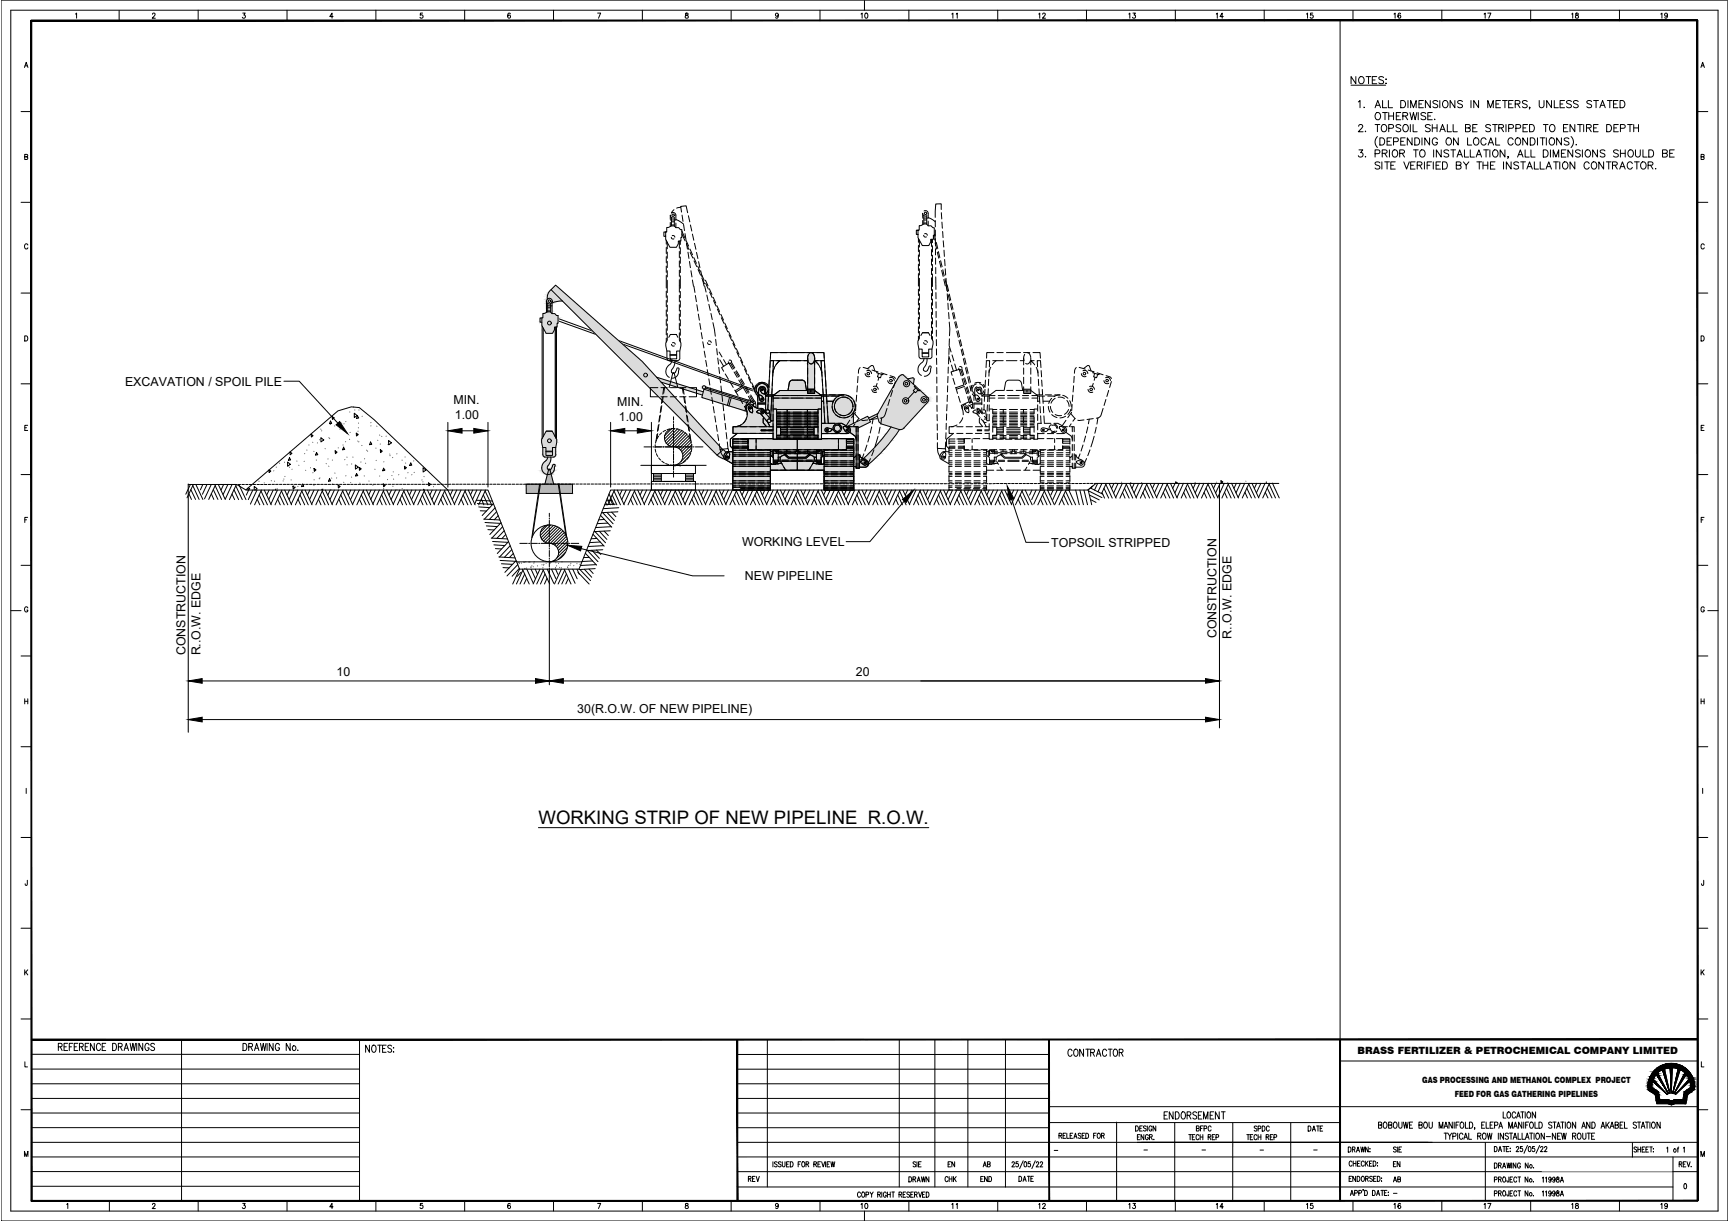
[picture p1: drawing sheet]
<svg xmlns="http://www.w3.org/2000/svg" width="841mm" height="594mm" viewBox="0 0 841 594" stroke-linecap="round" stroke-linejoin="round" font-family="sans-serif">
<defs><g id="words">
<text font-size="9" x="262" y="401">WORKING STRIP OF NEW PIPELINE R.O.W.</text>
<g font-size="7.1">
<text x="27" y="512">REFERENCE DRAWINGS</text>
<text x="177" y="513">NOTES:</text>
<text x="518" y="515">CONTRACTOR</text>
<text x="565" y="546">ENDORSEMENT</text>
</g>
<text font-size="6.6" x="117" y="512">DRAWING No.</text>
<g font-size="6.2">
<text x="609" y="552">SPDC</text>
<text x="635" y="552">DATE</text>
</g>
<g font-size="6">
<text x="61" y="188">EXCAVATION / SPOIL PILE</text>
<text x="221" y="197">MIN.</text>
<text x="300" y="198">MIN.</text>
<text x="221" y="204">1.00</text>
<text x="301" y="205">1.00</text>
<text x="361" y="266">WORKING LEVEL</text>
<text x="511" y="266">TOPSOIL STRIPPED</text>
<text x="362" y="282">NEW PIPELINE</text>
<text x="592" y="311" transform="rotate(-90 592 311)">CONSTRUCTION</text>
<text x="599" y="311" transform="rotate(-90 599 311)">R..O.W. EDGE</text>
<text x="90" y="319" transform="rotate(-90 90 319)">CONSTRUCTION</text>
<text x="98" y="319" transform="rotate(-90 98 319)">R..O.W. EDGE</text>
<text x="164" y="329">10</text>
<text x="416" y="329">20</text>
<text x="281" y="347">30(R.O.W. OF NEW PIPELINE)</text>
</g>
<g font-size="5.7">
<text x="418" y="10">10</text>
<text x="462" y="10">11</text>
<text x="504" y="10">12</text>
<text x="548" y="10">13</text>
<text x="591" y="10">14</text>
<text x="634" y="10">15</text>
<text x="677" y="10">16</text>
<text x="721" y="10">17</text>
<text x="763" y="10">18</text>
<text x="806" y="10">19</text>
<text x="581" y="551">BFPC</text>
<text x="577" y="556">TECH REP</text>
<text x="605" y="556">TECH REP</text>
<text x="655" y="562">DRAWN:</text>
<text x="443" y="569">SIE</text>
<text x="460" y="569">EN</text>
<text x="477" y="569">AB</text>
<text x="677" y="569">EN</text>
<text x="363" y="576">REV</text>
<text x="441" y="576">DRAWN</text>
<text x="459" y="576">CHK</text>
<text x="476" y="576">END</text>
<text x="494" y="576">DATE</text>
<text x="677" y="576">AB</text>
<text x="418" y="589">10</text>
<text x="462" y="589">11</text>
<text x="504" y="589">12</text>
<text x="548" y="589">13</text>
<text x="591" y="589">14</text>
<text x="634" y="589">15</text>
<text x="677" y="589">16</text>
<text x="721" y="589">17</text>
<text x="763" y="589">18</text>
<text x="806" y="589">19</text>
</g>
<text font-size="4.9" x="660" y="513">BRASS FERTILIZER &amp; PETROCHEMICAL COMPANY LIMITED</text>
<g font-size="4.2">
<text x="692" y="527">GAS PROCESSING AND METHANOL COMPLEX PROJECT</text>
<text x="708" y="534">FEED FOR GAS GATHERING PIPELINES</text>
</g>
<g font-size="2.6">
<text x="512" y="561">-</text>
<text x="555" y="561">-</text>
<text x="583" y="561">-</text>
<text x="612" y="561">-</text>
<text x="638" y="561">-</text>
<text x="677" y="582">-</text>
</g>
</g></defs>
<!-- layer: PDF7_Bagger3 -->
<g fill="none" stroke="#000" stroke-width=".49">
<path d="M264 155v3l2 4h3l1-3h1v-5l-2-1-1-1h-4v3h-1v2h1M264 159v54M264 160v52M266 147v5M266 149h3M266 148v4M266 151h2M266 150h2M268 148v4M268 141l2-2 42 37 40 43-3 2zM268 141a5 5 0 0 0-2 5M269 147v6"/>
<path d="M270 159v53M271 155l96 35M271 156l96 35M274 146l-5 1M375 175h18M376 175l-1 17M379 175a9 9 0 0 0-3 6M393 174v17h3v-17M394 172a2 2 0 0 1 2 0 2 2 0 0 1 0 3 1.8 1.8 0 0 1-2 2 1.8 1.8 0 0 1-1-3zM399 175l1 17M401 175h-5l2 3 2 3M319 184l23 7"/>
<path d="M320 189h-4v4h4M321 193h4M321 189h4M322 186l20 6M322 198l-1 3M322 197l-1 3M322 193v3M323 193l-1 3M323 189l-1 3M323 189v2M325 189l2-8h1l2 8M326 193h3"/>
<path d="M326 189h3M331 193h3M331 189h3M332 189v2M332 189l1 3M333 193v3M333 197l1 3M334 198v3M335 189h4v4h-4M343 189l21 6M343 188l21 7M355 193l-1 4"/>
<path d="M356 193l-1 4M363 199a6 6 0 0 1-5 9M363 196l-1 4M364 199a1.1 1.1 0 0 1 1-2 1 1 0 0 1 1 1v3l-1-1-1-1M365 195v2M367 198l-1-2-1-1h-1v1l-22-7-1 4 22 7M369 196h3M369 197h3M369 193v6M369 193v-3a1.7 1.7 0 0 1 2-2 1.7 1.7 0 0 1 1 2v11M369 192l2 2a1 1 0 0 1 0 1 1 1 0 0 1-1-1zM370 199l-3-1a2 2 0 0 0-3-1 2 2 0 0 0-1 2"/>
<path d="M370 199h2v2M372 189v3l-2-2M372 189a1 1 0 0 0-2 0 1 1 0 0 0 0 1M372 193h4M373 192a2.9 2.9 0 0 0 0-5 2.9 2.9 0 0 0-4 1 2.9 2.9 0 0 0 0 4M373 192h3M374 192l1-20h26l1 20M374 193l-1 6M374 191l-1 2M374 188a4 4 0 0 0-6-1 4 4 0 0 0 1 6M375 193v11M376 192h24v22h-24z"/>
<path d="M376 194h24M376 199h2M383 199v15M386 185h4M386 185l-2 1-1 4M390 185l2 1v4M393 199v15M393 190h-14l-3 2M393 190h3M393 189h3M393 191h3M394 190v1"/>
<path d="M396 190l4 2M399 192h12M400 199h-2M400 195h1M400 193h8M400 193l1 13M402 193l1 13M402 195h3M437 183l-10 19 1 3 1 1 8 3 3-1M439 182l12 11 1 1-1 2-11 12M439 182l-2 1M441 184h3v3"/>
<path d="M445 191l-3 3M445 188l2 2M445 189l-1 1 1 1 2-1M264 218h2v4h3v-4h1M266 220h3M266 210h3l2 4-1 7M269 210h-3l-3 4 1 7 1 1M271 213v-54v54M319 216v2M319 219v1M319 214v2M320 211l-1 4"/>
<path d="M320 211l-1 3M320 207v3M320 212v1M321 206l-1 3M321 202l-1 3M321 202v3M322 211l-1 1M324 209l-2 1M326 209h-2M328 209h-1M329 209h1M331 209l1 1"/>
<path d="M333 210l1 1M334 202v3M334 202l1 3M335 212v1M335 206v3M335 207v3M335 211l1 3M336 211v4M336 214v1M336 216l1 1M337 218l-1 2M352 219l1 1"/>
<path d="M354 220h2M354 220a2.4 2.4 0 0 0-1 3M356 219h19M356 218h8M356 217h8M356 216h8M356 215h8M359 211l-4 3v3l1 1M360 214h4v5M364 214h-8v24h19v-19M368 213v6M368 200h1l1-1a1.1 1.1 0 0 1 2 1 1.1 1.1 0 0 1-2 1z"/>
<path d="M370 201l5 7M372 200l3 4-1-4M372 203l-1 3 2 2M375 220l2-1v1h2M375 205h1M376 219v3M376 213h-12v6h48v-6h-12M376 208h-19v3h19M376 209h-6v1h6M376 219v7M377 219h2M378 214v-15h20v15"/>
<path d="M378 201h20M378 202h20M378 203h20M378 204h20M378 205h20M378 206h20M378 207h20M378 212h20M378 213h20M378 208h2v4h-2M378 220v1M379 220h18"/>
<path d="M379 219v5M380 208h16M380 209h16M380 210h16M380 211h16M383 219v1M387 220v1M387 219v1M388 219v1M389 220v1M393 219v1M397 219v5"/>
<path d="M397 219h2M398 220v1M398 208h-2v4h2M399 219v7M400 206h9l4 2a1.6 1.6 0 0 1 1 2 1.6 1.6 0 0 1-2 1h-12M400 219v3M401 220l-2-1v1h-2M401 219h14M403 210a1.1 1.1 0 0 1-2-1 1.1 1.1 0 0 1 2-1l2 1-3 1M408 213v6M410 208h1h2a1 1 0 0 1 0 2 1 1 0 0 1-2 0zM412 214h3v24h-14v-19"/>
<path d="M412 218h3M412 217h3M412 216h3M412 215h3M412 207l10-4 1 2-6 3M412 208h5v20M413 210l3 2M415 201v5M415 214h-3v5M416 212l1 2M416 208v20M427 202l-4 2"/>
<path d="M427 201l-5 2M430 219l-8 7M433 208l-6 8-7 7M438 209l-8 10M256 236h22v4h-22zM262 236l-3 26M263 236l-4 25M265 236l2-8 2 8M266 222v2a4 4 0 0 0-2 4 4 4 0 0 0 4 2l2-2M268 222l-1 4a1.5 1.5 0 0 0-1 1 1.5 1.5 0 0 0 1 2l1-1M269 226l-1 2M269 226h1v1"/>
<path d="M270 227v1M270 221l-1 1h-4M272 236l3 25M272 236l4 26M319 221l1 1M320 223l1 1M322 224l1 1M324 226h1M326 226h1M330 226h-2M332 225l-2 1M334 224l-2 1"/>
<path d="M335 222l-1 2M336 220l-1 2M349 221l4 2M353 223l3 3M353 222l1-2 1 1v1M353 222a1 1 0 0 0 0 1 1 1 0 0 0 2 0M356 237h19M356 236h19M356 235h19M356 234h19M356 232h19M356 231h19"/>
<path d="M356 230h19M356 227h19M356 226h19M356 225h19M356 224h19M356 222h19M356 221h19M356 220h19M360 238h15M375 229h26M375 222l1 1M376 224h23"/>
<path d="M376 225h2M376 221h3M378 224v2M379 221h18M379 220h8M379 222v2M380 224l2 5M380 225l-5 1M382 221l1 2h9l2-2M382 221l2 1h8l2-1M383 221l-3 1h-1M389 220h8"/>
<path d="M393 221l3 1h1M395 225l6 1M396 224l-3 5M396 222v2M397 221h2M397 224v2M397 225h2M401 237h14M401 236h14M401 235h14M401 234h14M401 232h14"/>
<path d="M401 231h14M401 230h14M401 226h14M401 225h14M401 224h14M401 222h14M401 221h14M401 220h14M401 238h14M401 222l-2 1M416 222l-1 1M417 221h1l1 2a2.3 2.3 0 0 1 3 3l-1 1"/>
<path d="M418 221v7h-2v-1h-15M418 227h3M420 226a1 1 0 0 0 1 0 1 1 0 0 0 0-1l-1-1h-1l1 2"/>
<circle cx="267" cy="147" r="1.4"/>
<circle cx="267" cy="157" r=".9"/>
<circle cx="267" cy="147" r=".6"/>
<circle cx="314" cy="182" r=".9"/>
<circle cx="342" cy="188" r=".8"/>
<circle cx="365" cy="199" r=".4"/>
<circle cx="371" cy="194" r=".4"/>
<circle cx="371" cy="190" r=".4"/>
<circle cx="410" cy="198" r="6"/>
<circle cx="410" cy="198" r="5"/>
<circle cx="440" cy="195" r=".7"/>
<circle cx="441" cy="195" r="1.5"/>
<circle cx="441" cy="187" r=".7"/>
<circle cx="441" cy="187" r="1.5"/>
<circle cx="449" cy="195" r=".7"/>
<circle cx="449" cy="194" r="1.5"/>
<circle cx="267" cy="214" r=".9"/>
<circle cx="371" cy="200" r=".4"/>
<circle cx="373" cy="200" r=".9"/>
<circle cx="374" cy="205" r=".9"/>
<circle cx="402" cy="209" r=".4"/>
<circle cx="407" cy="208" r="2.1"/>
<circle cx="407" cy="208" r="1.5"/>
<circle cx="412" cy="209" r=".4"/>
<circle cx="354" cy="222" r=".4"/>
<circle cx="421" cy="225" r=".4"/>
<circle cx="267" cy="264" r="9"/>
</g>
<!-- layer: PDF7_1 -->
<g fill="#dbdbdb" stroke="#dbdbdb" stroke-width=".49">
<path d="M354 220h2z"/>
<path d="M350 220h3z"/>
<path d="M354 220h1z"/>
<path d="M354 222h1z"/>
<path d="M353 222h1z"/>
<path d="M352 222h1z"/>
<path d="M350 222h2z"/>
<path d="M354 223h1z"/>
<path d="M350 223h2z"/>
<path d="M353 223h1z"/>
<path d="M352 223h1z"/>
<path d="M351 223h1z"/>
<path d="M353 223h2z"/>
<path d="M354 223h2z"/>
<path d="M353 223h3z"/>
<path d="M270 139l3 2h-5zM268 141l44 35-39-35zM268 141l44 35h-9z"/>
<path d="M303 176l49 43-40-43zM303 176l49 43h-6z"/>
<path d="M351 219h1zM351 219h1zM351 219h1zM351 219l2 1zM351 220h2z"/>
<path d="M351 220h2zM351 220h2h-2z"/>
<path d="M346 219l5 1 1-1zM346 219l5 1h-4z"/>
<path d="M354 220h2zM353 220h3z"/>
<path d="M347 220h3zM347 220h4z"/>
<path d="M354 220h2zM354 220h2z"/>
<path d="M353 220h1zM353 220h1z"/>
<path d="M350 220h3zM350 220h3z"/>
<path d="M347 220h3zM347 220h3z"/>
<path d="M353 220h1zM353 220h1z"/>
<path d="M350 220h3zM350 220h3z"/>
<path d="M347 220h3zM347 220h3z"/>
<path d="M354 220h1zM354 220h1z"/>
<path d="M353 220h1zM353 220h1z"/>
<path d="M350 220h3zM350 220h3z"/>
<path d="M348 220h2zM348 220h2z"/>
<path d="M354 220l2 1v-1zM354 220l2 1h-1z"/>
<path d="M354 220l1 1zM354 220l1 1h-1z"/>
<path d="M353 220l1 1v-1zM353 220l1 1h-1z"/>
<path d="M350 220l3 1v-1zM350 221v-1l3 1z"/>
<path d="M348 220l2 1v-1zM348 220l2 1z"/>
<path d="M355 221h1zM355 221h1z"/>
<path d="M354 221h1zM354 221h1z"/>
<path d="M350 221h3zM350 221h2z"/>
<path d="M348 221h2zM348 221h1z"/>
<path d="M355 221h1zM355 221h1z"/>
<path d="M353 221h2zM353 221h2z"/>
<path d="M353 221h1zM353 221h-1z"/>
<path d="M349 221h3zM349 221h3z"/>
<path d="M348 221h1zM348 221h1z"/>
<path d="M349 221h3zM349 221h3z"/>
<path d="M349 221h3zM349 221h3z"/>
<path d="M352 221l1 1v-1zM352 221l1 1h-1z"/>
<path d="M349 221h3zM349 221l3 1z"/>
<path d="M353 221l2 1v-1zM353 221l2 1h-2z"/>
<path d="M352 222h1zM352 222h1z"/>
<path d="M353 222h2zM353 222h2z"/>
<path d="M353 222h1zM353 222h1z"/>
<path d="M352 222h1zM352 222h1z"/>
<path d="M354 222h1zM354 222h1z"/>
<path d="M353 222h1zM353 222h1z"/>
<path d="M352 222h1zM352 222h1z"/>
<path d="M354 222h1zM354 222h1z"/>
<path d="M353 222h1zM353 222h1z"/>
<path d="M354 222h1zM354 222h1z"/>
<path d="M353 222h1zM353 222h1z"/>
<path d="M352 222h1zM352 222h1z"/>
<path d="M354 222h1zM354 222h1z"/>
<path d="M353 222h1zM353 222h1z"/>
<path d="M353 222h1zM353 222h1z"/>
<path d="M349 222h3zM349 222h3z"/>
<path d="M354 222h1zM354 222h1z"/>
<path d="M353 222h1zM353 222h1z"/>
<path d="M352 222h1zM352 222h1z"/>
<path d="M354 222h1zM354 222h1z"/>
<path d="M353 222h1zM353 222h1z"/>
<path d="M352 222h1zM352 222h1z"/>
<path d="M354 222h1zM354 222h1z"/>
<path d="M353 222h1zM353 222h1z"/>
<path d="M352 222h1zM352 222h1z"/>
<path d="M350 222h2zM350 222h2z"/>
<path d="M352 222h1zM352 222h1z"/>
<path d="M354 222h1zM354 222h1z"/>
<path d="M353 222h1zM353 222h1z"/>
<path d="M354 222h1zM354 222h1z"/>
<path d="M353 222h1zM353 222h1z"/>
<path d="M355 221l1 1v-1zM355 221l1 1h-1z"/>
<path d="M354 222l1 1zM354 222l1 1z"/>
<path d="M353 222l1 1zM353 222l1 1z"/>
<path d="M353 222v1zM353 222v1z"/>
<path d="M350 222l2 1zM350 222l2 1z"/>
<path d="M353 223h1zM353 223h1z"/>
<path d="M352 222l1 1zM352 222l1 1z"/>
<path d="M354 223h1zM354 223h1z"/>
<path d="M353 223h1zM353 223h1z"/>
<path d="M355 222l1 1zM355 222l1 1z"/>
<path d="M352 223h1zM352 223h1z"/>
<path d="M353 223h1zM353 223h1z"/>
<path d="M350 223h2zM350 223h2z"/>
<path d="M354 223h1zM354 223h1z"/>
<path d="M353 223h1zM353 223h1z"/>
<path d="M353 223h1zM353 223h1z"/>
<path d="M354 223h1zM354 223h1z"/>
<path d="M353 223h1zM353 223h1z"/>
<path d="M350 223h2zM350 223h2z"/>
<path d="M354 223h1zM354 223h1z"/>
<path d="M353 223h1zM353 223h1z"/>
<path d="M351 223h1zM351 223h1z"/>
<path d="M353 223h1zM353 223h1z"/>
<path d="M352 223h1zM352 223h1z"/>
<path d="M355 223h1zM355 223h1z"/>
<path d="M353 223h2zM353 223h2z"/>
<path d="M352 223h1zM352 223h1z"/>
<path d="M351 223h1zM351 223h1z"/>
<path d="M352 223h1zM352 223h1z"/>
<path d="M351 223h1zM351 223h1zM351 223h1zM351 223h1z"/>
<path d="M355 223h1zM355 223h1z"/>
<path d="M353 223h2zM353 223h2zM353 223h2zM353 223h2z"/>
<path d="M352 223h1zM352 223h1z"/>
<path d="M352 223h1zM352 223h1z"/>
<path d="M351 223h1zM351 223h1z"/>
<path d="M355 223h1zM355 223h1z"/>
<path d="M353 223h2zM353 223h1z"/>
<path d="M352 223h1zM352 223h1z"/>
<path d="M351 223h1zM351 223h1z"/>
<path d="M352 223h1zM352 223h1z"/>
<path d="M351 223h1zM351 223h1z"/>
<path d="M352 223h1zM351 223h1z"/>
<path d="M352 223h1zM352 223h1z"/>
<path d="M354 223h2zM354 223h2z"/>
<path d="M353 223h1zM353 223h1zM353 223h1zM353 223h1z"/>
<path d="M352 223h1zM352 223h1z"/>
<path d="M352 223h1zM352 223h1z"/>
<path d="M354 223h2zM354 223h2z"/>
<path d="M353 223h1zM353 223h1z"/>
<path d="M353 223h1zM353 223h1z"/>
<path d="M352 223h1zM352 223h1z"/>
<path d="M352 223h1zM352 223h1z"/>
<path d="M354 223h2zM354 223h2z"/>
<path d="M353 223h1zM353 223h1zM353 223h1z"/>
<path d="M352 223h1zM352 223h1z"/>
<path d="M354 223h2zM353 223h1z"/>
<path d="M353 223h1zM353 223h1z"/>
<path d="M353 223h3zM353 223h3v3z"/>
</g>
<g fill="#dbdbdb" stroke="#dbdbdb" stroke-width=".49">
<path d="M267 214h1z"/>
<path d="M268 214h3z"/>
<path d="M264 215h3z"/>
<path d="M264 228h2z"/>
<path d="M268 229v-1z"/>
<path d="M266 229h1z"/>
<path d="M268 230h1z"/>
<path d="M265 231h1z"/>
<path d="M266 231h1z"/>
<path d="M343 188h1z"/>
<path d="M342 189h1z"/>
<path d="M343 189h2z"/>
<path d="M356 193l3 2h-4z"/>
<path d="M355 193h1z"/>
<path d="M364 195h1z"/>
<path d="M363 195h1z"/>
<path d="M354 195h1z"/>
<path d="M363 196h1z"/>
<path d="M354 196h1z"/>
<path d="M354 197h1z"/>
<path d="M365 197h1z"/>
<path d="M353 197h1z"/>
<path d="M363 198v-1z"/>
<path d="M363 198v1z"/>
<path d="M358 199h5l-2 1z"/>
<path d="M362 200h1z"/>
<path d="M266 145h1z"/>
<path d="M266 146h1z"/>
<path d="M267 146h1z"/>
<path d="M268 146h5z"/>
<path d="M268 146h1z"/>
<path d="M266 147h1z"/>
<path d="M267 147h1z"/>
<path d="M268 147h1z"/>
<path d="M268 148h1z"/>
<path d="M266 148h1z"/>
<path d="M267 148h1z"/>
<path d="M267 156h1z"/>
<path d="M264 157h2z"/>
<path d="M266 157h2z"/>
<path d="M268 157h3z"/>
<path d="M264 158h3z"/>
<path d="M393 177h1z"/>
<path d="M395 177l1-1z"/>
<path d="M394 177h1z"/>
<path d="M393 177h2z"/>
<path d="M356 226h20z"/>
<path d="M376 226h12z"/>
<path d="M399 226h16z"/>
<path d="M388 226h11z"/>
<path d="M380 210v1z"/>
<path d="M370 187h1z"/>
<path d="M372 187h1z"/>
<path d="M370 188h1z"/>
<path d="M368 188h3z"/>
<path d="M370 188h2z"/>
<path d="M370 189h1z"/>
<path d="M371 189h1z"/>
<path d="M373 189h1z"/>
<path d="M370 190v-1z"/>
<path d="M369 190h1z"/>
<path d="M370 190h1z"/>
<path d="M371 190h1z"/>
<path d="M372 190v-1z"/>
<path d="M368 191h1z"/>
<path d="M369 191h2z"/>
<path d="M372 192v-1z"/>
<path d="M371 192h1z"/>
<path d="M369 192h3z"/>
<path d="M369 192h1z"/>
<path d="M369 193h2z"/>
<path d="M371 193h1z"/>
<path d="M375 193h1z"/>
<path d="M374 193h1z"/>
<path d="M369 194h1z"/>
<path d="M372 194h2z"/>
<path d="M371 194h1z"/>
<path d="M370 194h1z"/>
<path d="M374 194h1z"/>
<path d="M375 194h1z"/>
<path d="M371 195l1-1z"/>
<path d="M371 195h1z"/>
<path d="M372 195h2z"/>
<path d="M374 195h1z"/>
<path d="M370 195h1z"/>
<path d="M369 195h1z"/>
<path d="M372 197h2z"/>
<path d="M374 197h1z"/>
<path d="M375 197h1z"/>
<path d="M365 198v-1z"/>
<path d="M365 198h1z"/>
<path d="M374 198h1z"/>
<path d="M375 198h1z"/>
<path d="M363 198h2z"/>
<path d="M363 198h1z"/>
<path d="M364 198h1z"/>
<path d="M372 198h2z"/>
<path d="M366 198h1z"/>
<path d="M365 199v-1z"/>
<path d="M364 199h1z"/>
<path d="M366 199h2z"/>
<path d="M372 199h2z"/>
<path d="M374 199h1z"/>
<path d="M366 199h5z"/>
<path d="M365 199h1z"/>
<path d="M372 199h1z"/>
<path d="M373 199h2z"/>
<path d="M375 199h1z"/>
<path d="M370 199h1z"/>
<path d="M371 199h1z"/>
<path d="M366 200h3z"/>
<path d="M369 200h2z"/>
<path d="M375 200h1z"/>
<path d="M374 200h1z"/>
<path d="M368 200h3z"/>
<path d="M371 200h1z"/>
<path d="M368 200h2z"/>
<path d="M366 200h2z"/>
<path d="M370 200h1z"/>
<path d="M372 200v1z"/>
<path d="M365 201h3z"/>
<path d="M370 201h1z"/>
<path d="M371 201h1z"/>
<path d="M368 201h2z"/>
<path d="M374 201h1z"/>
<path d="M375 201h1z"/>
<path d="M363 201h2z"/>
<path d="M372 201h1z"/>
<path d="M372 204h3z"/>
<path d="M372 204h2z"/>
<path d="M374 204h1z"/>
<path d="M371 204h2z"/>
<path d="M372 204h1z"/>
<path d="M373 205v-1z"/>
<path d="M375 205h1z"/>
<path d="M373 205h2z"/>
<path d="M362 205h9z"/>
<path d="M371 205h2z"/>
<path d="M374 206h1z"/>
<path d="M375 206h1z"/>
<path d="M374 206h2z"/>
<path d="M362 206h9z"/>
<path d="M371 206h3z"/>
<path d="M437 184h4z"/>
<path d="M436 186h3z"/>
<path d="M439 186h2z"/>
<path d="M442 186h1z"/>
<path d="M440 186h1z"/>
<path d="M435 186h4z"/>
<path d="M439 186h1z"/>
<path d="M441 186h1z"/>
<path d="M442 186h2z"/>
<path d="M439 187h1z"/>
<path d="M440 187h1z"/>
<path d="M441 187h1z"/>
<path d="M442 187h2z"/>
<path d="M435 187h4z"/>
<path d="M439 187h2z"/>
<path d="M442 187h3z"/>
<path d="M445 188h1z"/>
<path d="M442 188h3z"/>
<path d="M440 188h1z"/>
<path d="M445 189l2 1h-3z"/>
<path d="M447 190h1z"/>
<path d="M447 190h-1h1z"/>
<path d="M441 194h1z"/>
<path d="M440 194h1z"/>
<path d="M448 194h1z"/>
<path d="M449 194h1z"/>
<path d="M450 194h1z"/>
<path d="M439 194h3z"/>
<path d="M442 194h6z"/>
<path d="M439 194h1z"/>
<path d="M441 195h1z"/>
<path d="M449 195h1z"/>
<path d="M450 195h1z"/>
<path d="M439 195h1z"/>
<path d="M440 195h1z"/>
<path d="M448 195h1z"/>
<path d="M442 195h6z"/>
<path d="M431 195h8z"/>
<path d="M451 195h1z"/>
<path d="M430 195h9z"/>
<path d="M451 196v-1z"/>
<path d="M439 196h1z"/>
<path d="M440 196h1z"/>
<path d="M442 196h6z"/>
<path d="M430 196h9z"/>
<path d="M441 196h1z"/>
<path d="M433 208h2h-2z"/>
<path d="M420 223h1z"/>
<path d="M422 226l2-1z"/>
<path d="M422 225h2l-2 1z"/>
<path d="M405 199h1z"/>
<path d="M406 199h9z"/>
<path d="M414 200h2z"/>
<path d="M400 201h1z"/>
<path d="M401 201h2z"/>
<path d="M415 201v1h-1z"/>
<path d="M400 202h1z"/>
<path d="M401 202h2z"/>
<path d="M412 203h3z"/>
<path d="M409 203h3z"/>
<path d="M403 203h7z"/>
<path d="M400 206h9z"/>
<path d="M407 206h1z"/>
<path d="M407 207h1z"/>
<path d="M405 207h1z"/>
<path d="M408 207h1z"/>
<path d="M409 208v-1z"/>
<path d="M400 208h5z"/>
<path d="M405 208h1z"/>
<path d="M409 208h1z"/>
<path d="M410 208h1z"/>
<path d="M406 208h3z"/>
<path d="M410 208h2z"/>
<path d="M416 208h1z"/>
<path d="M412 208h1z"/>
<path d="M413 208h3z"/>
<path d="M400 208h2z"/>
<path d="M402 208h1z"/>
<path d="M403 208h2z"/>
<path d="M410 208h3z"/>
<path d="M405 209h1z"/>
<path d="M406 209h3z"/>
<path d="M409 209v-1z"/>
<path d="M409 209h1z"/>
<path d="M410 209h3z"/>
<path d="M413 209h3z"/>
<path d="M413 209h1z"/>
<path d="M401 209h3z"/>
<path d="M404 209h1z"/>
<path d="M409 209h2z"/>
<path d="M411 209h2z"/>
<path d="M401 209h1z"/>
<path d="M414 209h2z"/>
<path d="M402 209h3z"/>
<path d="M411 209h1z"/>
<path d="M412 209h1z"/>
<path d="M403 209h2z"/>
<path d="M402 209h1z"/>
<path d="M403 209h1z"/>
<path d="M408 209h1z"/>
<path d="M406 209h2z"/>
<path d="M412 210v-1z"/>
<path d="M401 210h1z"/>
<path d="M402 210h1z"/>
<path d="M406 210h2z"/>
<path d="M408 210h1z"/>
<path d="M409 210h2z"/>
<path d="M405 210h1z"/>
<path d="M412 210h1z"/>
<path d="M403 210h1z"/>
<path d="M411 210h1z"/>
<path d="M413 210h1z"/>
<path d="M404 210h1z"/>
<path d="M404 210h2z"/>
<path d="M414 210h2z"/>
<path d="M402 210h2z"/>
<path d="M411 210h2z"/>
<path d="M406 210h1z"/>
<path d="M407 210h1z"/>
<path d="M401 210h3z"/>
<path d="M413 210h3z"/>
<path d="M408 210h3z"/>
<path d="M402 210h4z"/>
<path d="M408 210h4z"/>
<path d="M400 210h2z"/>
<path d="M408 210h5z"/>
<path d="M416 213v1z"/>
<path d="M418 221v1z"/>
<path d="M419 223h2z"/>
<path d="M421 225h1z"/>
<path d="M416 225h1z"/>
<path d="M417 225h1z"/>
<path d="M419 225h2z"/>
<path d="M419 225h1z"/>
<path d="M420 225h1z"/>
<path d="M422 226v-1z"/>
<path d="M417 226h1z"/>
<path d="M418 226h2z"/>
<path d="M421 226h1z"/>
<path d="M420 226h1z"/>
<path d="M416 226h1z"/>
<path d="M418 226h3z"/>
<path d="M418 227l4-1z"/>
<path d="M416 227h1z"/>
<path d="M417 227h1z"/>
<path d="M422 203l2-1h3z"/>
<path d="M319 184l8 2h-5z"/>
<path d="M322 186h5l10 5z"/>
<path d="M266 210h3l-5 4zM264 214h7l-2-4z"/>
<path d="M264 214h3zM264 214h3z"/>
<path d="M267 214h4zM267 214h4z"/>
<path d="M264 214h3zM264 214h3z"/>
<path d="M267 214h4zM268 214h3z"/>
<path d="M264 214h3zM264 214h3z"/>
<path d="M267 214h1zM267 214h1z"/>
<path d="M268 214h3zM268 214h3z"/>
<path d="M263 214h4zM263 214h4z"/>
<path d="M263 214h4zM263 214h4z"/>
<path d="M266 214h2zM266 214h2z"/>
<path d="M268 214h3zM268 214h3z"/>
<path d="M263 214h3zM263 214h3z"/>
<path d="M266 214h2zM266 214h2z"/>
<path d="M268 214h3zM268 214h3z"/>
<path d="M263 214h3zM263 214h3z"/>
<path d="M266 214h2zM266 214h2z"/>
<path d="M268 214h3zM268 214h3z"/>
<path d="M263 214h3zM263 214h3z"/>
<path d="M266 214h2zM266 214h2z"/>
<path d="M268 214h3zM268 214h3z"/>
<path d="M263 214h3zM263 215l3-1z"/>
<path d="M266 214h2zM266 215h2z"/>
<path d="M268 214h3zM268 215l3-1z"/>
<path d="M263 215h3zM263 215h3z"/>
<path d="M266 215h2zM266 215h2z"/>
<path d="M268 215h3zM268 215h3z"/>
<path d="M263 215h3zM263 215h3z"/>
<path d="M266 215h2zM266 215h2z"/>
<path d="M268 215h3zM268 215h3z"/>
<path d="M263 215h3zM263 215h3z"/>
<path d="M266 215h2zM266 215h2z"/>
<path d="M268 215h3zM268 215h3z"/>
<path d="M263 215h3zM263 215h3z"/>
<path d="M266 215h2zM266 215h2z"/>
<path d="M268 215h3zM268 215h3z"/>
<path d="M263 215h3zM263 215h4z"/>
<path d="M266 215h2zM267 215h1z"/>
<path d="M268 215h3zM268 215h3z"/>
<path d="M263 215h4zM263 215h4z"/>
<path d="M267 215h1zM267 215h1z"/>
<path d="M268 215h3zM268 215h3z"/>
<path d="M263 215h4zM264 215h3z"/>
<path d="M267 215h1zM267 215h1z"/>
<path d="M268 215h3zM268 215h3z"/>
<path d="M264 215h3zM264 215h3z"/>
<path d="M267 215h1zM267 215h1z"/>
<path d="M267 215h4zM267 215h4z"/>
<path d="M267 215h4zM267 215h4z"/>
<path d="M264 215h7l-7 3zM264 218h6l1-3z"/>
<path d="M264 218h2zM264 218h2z"/>
<path d="M266 218h3zM266 218h3z"/>
<path d="M269 218h1zM269 218h1z"/>
<path d="M264 218h2l-2 2zM266 218l-2 2h2z"/>
<path d="M266 218h3l-3 2zM266 220h3v-2z"/>
<path d="M269 218h1l-1 2zM270 218l-1 2h1z"/>
<path d="M264 220h2zM264 220h2z"/>
<path d="M266 220h3zM266 220h3z"/>
<path d="M269 220h1zM269 220h1z"/>
<path d="M264 220h2l-2 1zM264 221h2v-1z"/>
<path d="M266 220h3l-3 1zM266 221h3v-1z"/>
<path d="M269 220h1l-1 1zM269 221h1v-1z"/>
<path d="M264 221h2zM264 221h2z"/>
<path d="M269 221h1zM269 221h1z"/>
<path d="M264 221h2zM264 221h2z"/>
<path d="M269 221h1zM269 221h1z"/>
<path d="M264 221h2zM264 222l2-1z"/>
<path d="M266 221h3l-3 1zM266 222h3v-1z"/>
<path d="M269 221h1zM269 222l1-1z"/>
<path d="M264 222h6zM264 222h6zM264 222h6zM264 222h6zM264 222h6zM264 222h6zM264 222h6zM264 222h6zM264 222h6zM265 222h5zM265 222h5zM265 222h5z"/>
<path d="M266 222h2l-2 1zM266 223h2v-1zM266 223h2h-2zM266 223h2zM266 223h2zM266 223h2zM266 223h2zM266 224l2-1zM266 224h2h-2zM266 224h2zM265 224h3zM265 224h3zM265 224h3zM265 224h3zM265 225l3-1zM265 225l3-1zM265 225h3h-4zM264 225h3h1zM264 225h3l-3 1zM264 226h3v-1z"/>
<path d="M269 226h1zM269 226h1zM269 226h1z"/>
<path d="M264 226h3zM264 226h3z"/>
<path d="M269 226h1zM269 226h1zM269 226h1zM269 226h1zM269 226h1zM269 226h1zM269 226h1zM269 226h1z"/>
<path d="M269 226h1zM269 226h1z"/>
<path d="M269 226h1zM269 226h1z"/>
<path d="M264 226h3zM264 226h3z"/>
<path d="M269 226h1zM269 226h1zM269 226h1zM269 226h1zM269 226h1zM269 227l1-1zM269 227h1zM269 227h1z"/>
<path d="M264 226h3l-3 1zM264 227h2l1-1z"/>
<path d="M269 227h1zM269 227h1z"/>
<path d="M264 227h2zM264 227h2zM264 227h2zM264 227h2z"/>
<path d="M269 227h1h-1zM269 227h1z"/>
<path d="M264 227h2zM264 228l2-1zM264 228h2zM264 228h2z"/>
<path d="M269 227h1l-2 1zM268 228h2v-1z"/>
<path d="M268 228h2zM268 228h2z"/>
<path d="M264 228h2zM264 228h2z"/>
<path d="M268 228h2zM268 228h2zM268 228h2zM268 228h2z"/>
<path d="M264 228h2zM264 228h2z"/>
<path d="M264 228h2zM264 228h2zM264 228h2zM264 228h2z"/>
<path d="M268 228h2zM268 228h2z"/>
<path d="M268 228h2zM268 228h2z"/>
<path d="M268 228h2zM268 228h2z"/>
<path d="M267 229h1zM267 229h1z"/>
<path d="M267 229h1zM267 229h1z"/>
<path d="M266 229h1zM266 229h1z"/>
<path d="M267 229h1zM267 229h1z"/>
<path d="M268 228h2zM268 229l2-1z"/>
<path d="M266 229h2zM266 229h2z"/>
<path d="M268 229h2zM268 229h2z"/>
<path d="M264 228h2l-2 1zM264 229h2v-1z"/>
<path d="M266 229h2zM266 229h2z"/>
<path d="M268 229h2zM268 229h2z"/>
<path d="M266 229h2zM266 229h2z"/>
<path d="M268 229h2zM268 229h2z"/>
<path d="M264 229h2h-2zM264 229h2z"/>
<path d="M268 229h1l-1 1zM268 230l1-1z"/>
<path d="M264 229h2l-2 1zM264 230h2v-1z"/>
<path d="M268 230h1h-1zM268 230h1z"/>
<path d="M264 230h2zM265 230h1z"/>
<path d="M266 229h2l-2 1zM266 230h3l-1-1z"/>
<path d="M266 230h3zM266 230h3z"/>
<path d="M265 230h1zM265 231l1-1z"/>
<path d="M265 231h1zM265 231h1z"/>
<path d="M266 230h3zM266 231l3-1zM266 231h2zM266 231h2zM266 231h1zM266 231h1z"/>
<path d="M266 231h1zM266 231h1z"/>
<path d="M342 188h1zM342 188h1zM342 188h1zM342 188h1zM342 188h1zM342 188h1zM342 188h1zM342 188h1zM342 188h1zM342 188h1zM342 188h1zM342 188h1z"/>
<path d="M342 188h1zM342 188h1zM342 188h1zM342 188h1z"/>
<path d="M342 188h1zM342 189l1-1z"/>
<path d="M343 188h1zM343 189h1z"/>
<path d="M342 189h1zM342 189h1z"/>
<path d="M343 189h1zM343 189h1z"/>
<path d="M342 189h1zM342 189h1z"/>
<path d="M343 189h2zM343 189h2z"/>
<path d="M342 189h1zM342 189h1z"/>
<path d="M343 189h2zM343 189h2z"/>
<path d="M342 189h1zM342 189h1z"/>
<path d="M343 189h2zM343 189h2z"/>
<path d="M342 189h1zM342 189h1z"/>
<path d="M343 189h2zM343 189h2z"/>
<path d="M342 189h1zM342 189h1zM342 189h1zM342 189h1zM342 189h1zM342 189h1zM342 189h1zM342 189h1zM342 189h1zM342 189h1zM342 189h1z"/>
<path d="M342 189l-1 4h14zM341 193h14zM341 193h14z"/>
<path d="M341 193h14zM342 193h13z"/>
<path d="M343 189h2l17 6zM345 189l17 6h2z"/>
<path d="M355 193h1l-1 2zM356 193l-1 2z"/>
<path d="M355 195h4zM355 195h5z"/>
<path d="M362 195h2zM362 195h2z"/>
<path d="M355 195h5zM355 195h5z"/>
<path d="M362 195h2zM363 195h1z"/>
<path d="M364 195h1zM364 195h1z"/>
<path d="M342 193h13l-7 2zM348 195h6l1-2z"/>
<path d="M354 195h1zM354 195h1z"/>
<path d="M364 195h1zM364 195h1z"/>
<path d="M348 195h6l-5 1zM349 196h5v-1z"/>
<path d="M354 195h1l-1 1zM354 196l1-1z"/>
<path d="M355 195h5l-5 1zM355 196h8l-3-1z"/>
<path d="M364 195h1l-1 1zM364 196h1v-1z"/>
<path d="M365 195v1zM365 196h1l-1-1z"/>
<path d="M349 196h5zM350 196h4z"/>
<path d="M354 196h1zM354 196h1z"/>
<path d="M364 196h1zM364 196h1z"/>
<path d="M350 196h4zM350 196h4z"/>
<path d="M365 196h1zM365 196h1z"/>
<path d="M363 196h2l-2 1zM363 197h2v-1z"/>
<path d="M365 196h1l-1 1zM365 197h1v-1z"/>
<path d="M350 196h4l-2 1zM352 197h2v-1z"/>
<path d="M354 196h1l-1 1zM354 197h1v-1z"/>
<path d="M365 197h1zM365 197h1z"/>
<path d="M352 197h2zM352 197h2z"/>
<path d="M354 197h1zM354 197h1z"/>
<path d="M363 197h2zM363 197h2z"/>
<path d="M352 197h2zM352 197h2z"/>
<path d="M365 197h1zM365 197h1z"/>
<path d="M352 197h2zM353 197h1z"/>
<path d="M354 197h1zM354 197h1z"/>
<path d="M363 197h1zM363 197h1z"/>
<path d="M353 197h1zM353 197h1z"/>
<path d="M354 197h1zM354 197h1z"/>
<path d="M355 196h8l-8 1zM355 197h8v-1z"/>
<path d="M363 197h1zM363 197h1z"/>
<path d="M353 197h1zM353 197h1z"/>
<path d="M354 197h1zM354 197h1z"/>
<path d="M355 197h8zM355 197h8z"/>
<path d="M363 197h1zM363 197h1z"/>
<path d="M353 197h1zM353 197h1z"/>
<path d="M354 197h1zM354 197h1z"/>
<path d="M355 197h8zM355 197h8z"/>
<path d="M363 197h1zM363 197h1z"/>
<path d="M354 197h1zM354 197h1z"/>
<path d="M355 197h8zM355 197h8z"/>
<path d="M354 197h1zM354 197h1z"/>
<path d="M355 197h8zM355 197h8z"/>
<path d="M354 197h1zM354 197h1z"/>
<path d="M363 197h1zM363 197h1z"/>
<path d="M355 197h8zM355 197h8z"/>
<path d="M355 197h8zM355 198l8-1z"/>
<path d="M355 198h8zM355 198h8z"/>
<path d="M355 198h8zM355 198h8z"/>
<path d="M355 198h8zM356 198h7z"/>
<path d="M356 198h7zM357 198h6z"/>
<path d="M357 198h6zM358 199l5-1z"/>
<path d="M361 200l2-1-1 1zM361 200h1z"/>
<path d="M363 199l-1 1zM363 199l-1 1h1z"/>
<path d="M362 200h1zM362 200h1z"/>
<path d="M267 142h2l-1-1zM267 142h2h-2zM267 142h2zM267 142h2l-3 1zM266 143h4l-1-1zM266 143h4l-4 1zM266 144h5l-1-1zM266 144h5l-5 1zM266 145h6l-1-1z"/>
<path d="M266 145h6h-6zM266 145h6z"/>
<path d="M267 145h5zM267 145h5z"/>
<path d="M267 145h5zM267 145h5z"/>
<path d="M266 145h1zM266 145h1z"/>
<path d="M267 145h1zM267 145h1zM267 145h1z"/>
<path d="M267 145h5zM268 145h4z"/>
<path d="M266 145h1zM266 145h1z"/>
<path d="M266 145h2zM266 145h2zM266 145h2zM266 145h2z"/>
<path d="M268 145h4zM268 145h5z"/>
<path d="M266 145h2zM266 145h2z"/>
<path d="M266 146l2-1zM266 146h2z"/>
<path d="M268 145h5zM268 146h5z"/>
<path d="M266 146h2zM266 146h2zM266 146h2zM266 146h2z"/>
<path d="M268 146h5zM268 146h5z"/>
<path d="M266 146h2zM266 146h2zM266 146h2zM266 146h2z"/>
<path d="M267 146h1zM267 146h1z"/>
<path d="M266 146h1zM266 146h1z"/>
<path d="M267 146h1zM267 146h1z"/>
<path d="M268 146h5zM268 146h5z"/>
<path d="M266 146h1zM266 146h1zM266 146h1z"/>
<path d="M267 146h1zM267 146h1z"/>
<path d="M266 146h1zM266 146h1z"/>
<path d="M266 146h1zM266 146h1z"/>
<path d="M267 146h1zM267 146h1z"/>
<path d="M268 146h5zM268 146h5z"/>
<path d="M266 146h1zM266 146h1z"/>
<path d="M267 146h1zM267 146h1z"/>
<path d="M268 146h5zM268 146h5z"/>
<path d="M266 146h1zM266 146h1z"/>
<path d="M267 146h1zM267 146h1z"/>
<path d="M268 146h5zM269 146h5z"/>
<path d="M266 146h1zM266 147l1-1z"/>
<path d="M267 146h1zM267 147l1-1z"/>
<path d="M268 146h1zM268 147l1-1z"/>
<path d="M269 146h5zM269 147l5-1z"/>
<path d="M266 147h1zM266 147h1z"/>
<path d="M267 147h1zM267 147h1z"/>
<path d="M268 147h1zM268 147h1z"/>
<path d="M269 147h3zM269 147h3z"/>
<path d="M266 147h1zM266 147h1z"/>
<path d="M267 147h1zM267 147h1z"/>
<path d="M268 147h1zM268 147h1z"/>
<path d="M269 147h3zM269 147h3z"/>
<path d="M266 147h1zM266 147h1z"/>
<path d="M267 147h1zM267 147h1z"/>
<path d="M268 147h1zM268 147h1z"/>
<path d="M266 147h1zM266 147h1zM266 147h1zM266 147h1z"/>
<path d="M267 147h1zM267 147h1z"/>
<path d="M266 147h1zM266 147h1z"/>
<path d="M267 147h1zM267 147h1z"/>
<path d="M269 147h2zM269 147h2z"/>
<path d="M266 147h1zM266 147h1z"/>
<path d="M267 147h1zM267 147h1z"/>
<path d="M267 147h1zM267 147h1z"/>
<path d="M266 147h1zM266 147h1z"/>
<path d="M267 147h1zM267 147h1z"/>
<path d="M266 147h1zM266 147h1z"/>
<path d="M267 147h1zM267 147h1z"/>
<path d="M266 147h1zM266 147h1z"/>
<path d="M267 147h1zM267 147h1z"/>
<path d="M266 147h2zM266 147h2z"/>
<path d="M266 147h2zM266 147h2z"/>
<path d="M269 147h1zM269 147h1z"/>
<path d="M266 147h2zM266 147h2z"/>
<path d="M266 147h2zM266 148l2-1zM266 148h2zM266 148h2z"/>
<path d="M268 148l1-1zM268 148l1-1z"/>
<path d="M266 148h2zM266 148h2z"/>
<path d="M268 148h1zM268 148h1z"/>
<path d="M266 148h2zM267 148h1z"/>
<path d="M268 148h1zM268 148h1z"/>
<path d="M267 148h1zM267 148h1z"/>
<path d="M267 148h1zM267 148h1z"/>
<path d="M266 148h1zM266 148h1z"/>
<path d="M267 148h1zM267 148h1z"/>
<path d="M267 148h1zM267 148h1z"/>
<path d="M268 148h1zM268 148h1z"/>
<path d="M266 148v1zM266 148v1z"/>
<path d="M266 148h2l-2 1zM266 149h2v-1z"/>
<path d="M268 148h1l-1 1zM269 148l-1 1h1z"/>
<path d="M266 149v1zM266 149v1z"/>
<path d="M266 149h2l-2 1zM266 150h2v-1z"/>
<path d="M268 149h1l-1 1zM269 149l-1 1h1z"/>
<path d="M266 150v1zM266 150v1z"/>
<path d="M266 150h2l-2 1zM268 150l-2 1h2z"/>
<path d="M268 150h1l-1 1zM269 150l-1 1h1z"/>
<path d="M266 151v1zM266 152v-1z"/>
<path d="M266 151h2l-2 1zM266 152h2v-1z"/>
<path d="M268 151h1l-1 1zM268 152h1v-1z"/>
<path d="M266 152h2zM266 152h2z"/>
<path d="M268 152h1zM268 152h1z"/>
<path d="M266 152h2zM266 152h2z"/>
<path d="M268 152h1zM268 152h1z"/>
<path d="M265 152h3zM265 152h3z"/>
<path d="M268 152h1h-1zM269 152h-1z"/>
<path d="M264 152h4zM264 153h5zM264 153h6z"/>
<path d="M264 153h6l-6 1zM264 154h7l-1-1z"/>
<path d="M264 154h7l-7 1zM264 155h7v-1z"/>
<path d="M264 155h7l-7 1zM264 156h7v-1z"/>
<path d="M264 156h3zM264 156h3z"/>
<path d="M267 156h4zM267 156h4z"/>
<path d="M264 156h3zM264 156h3z"/>
<path d="M267 156h4zM268 156h3z"/>
<path d="M264 156h3zM264 157l3-1z"/>
<path d="M267 157l1-1zM267 157h1z"/>
<path d="M268 156h3zM268 157l3-1z"/>
<path d="M263 155h1l-1 2zM264 155l-1 2h1z"/>
<path d="M264 157h3zM264 157h3z"/>
<path d="M267 157h1zM266 157h2z"/>
<path d="M268 157h3zM268 157h3z"/>
<path d="M263 157h1zM263 157h1z"/>
<path d="M264 157h2zM264 157h2z"/>
<path d="M266 157h2zM266 157h2z"/>
<path d="M268 157h3zM268 157h3z"/>
<path d="M264 157h2zM264 157h2z"/>
<path d="M266 157h2zM266 157h2z"/>
<path d="M268 157h3zM268 157h3z"/>
<path d="M264 157h2zM264 157h2z"/>
<path d="M266 157h2zM266 157h2z"/>
<path d="M268 157h3zM268 157h3z"/>
<path d="M264 157h2zM264 157h2z"/>
<path d="M266 157h2zM266 157h2z"/>
<path d="M268 157h3zM268 157h3z"/>
<path d="M266 157h2zM266 157h2z"/>
<path d="M268 157h3zM268 157h3z"/>
<path d="M264 157h2zM264 157h2z"/>
<path d="M266 157h2zM266 157h2z"/>
<path d="M268 157h3zM268 157h3z"/>
<path d="M264 157h2zM264 158h2z"/>
<path d="M266 157h2zM266 158l2-1z"/>
<path d="M268 157h3zM268 158l3-1z"/>
<path d="M264 158h2zM264 158h2z"/>
<path d="M266 158h2zM266 158h2z"/>
<path d="M268 158h3zM268 158h3z"/>
<path d="M264 158h2zM264 158h2z"/>
<path d="M266 158h2zM266 158h2z"/>
<path d="M268 158h3zM268 158h3z"/>
<path d="M264 158h2zM264 158h3z"/>
<path d="M266 158h2zM267 158h1z"/>
<path d="M268 158h3zM268 158h3z"/>
<path d="M264 158h3zM264 158h3z"/>
<path d="M267 158h1zM267 158h1z"/>
<path d="M268 158h3zM268 158h3z"/>
<path d="M264 158h3zM264 158h3z"/>
<path d="M267 158h1zM267 158h1z"/>
<path d="M267 158h4zM267 158h4z"/>
<path d="M267 158h4zM267 158h4z"/>
<path d="M264 158h7zM264 158h7zM264 158h7l-7 1zM264 159h7v-1z"/>
<path d="M264 159h6l-5 1zM265 160h5v-1zM265 160h5l-4 2zM266 162h3l1-2z"/>
<path d="M385 185h3zM385 185h3z"/>
<path d="M388 185h2zM388 185h2z"/>
<path d="M385 185h3zM385 185h3z"/>
<path d="M388 185h2zM388 185h3z"/>
<path d="M385 185h3zM385 185h3z"/>
<path d="M388 185h3zM388 185h3z"/>
<path d="M384 185h4zM384 185h4z"/>
<path d="M388 185h3zM388 185h3z"/>
<path d="M384 185h4zM384 186l4-1z"/>
<path d="M388 185h3zM388 186h3z"/>
<path d="M384 186h4zM384 186h4z"/>
<path d="M388 186h3zM388 186h3z"/>
<path d="M384 186h4zM384 186h4z"/>
<path d="M388 186h3zM388 186h4z"/>
<path d="M384 186h4zM384 186h4z"/>
<path d="M388 186h4zM388 186h4z"/>
<path d="M384 186h4l-5 4zM383 190h5v-4z"/>
<path d="M388 186h4l-4 4zM388 190h4v-4z"/>
<path d="M394 172h1zM394 172h1zM394 172h1zM394 172h1zM394 172h1zM394 172h1zM393 172h3zM393 172h3l-3 1zM393 173h3zM393 173h3h-3zM393 173h3zM393 173h3l-3 1zM393 174h3v-1zM393 174h3h-3zM393 174h3z"/>
<path d="M393 174h3l-3 1zM393 175h3v-1zM393 175h3h-3zM393 175h3z"/>
<path d="M393 175v1zM393 175v1z"/>
<path d="M393 175h3l-3 1zM393 176h3v-1z"/>
<path d="M396 175v1zM396 175v1z"/>
<path d="M393 176h3h-3zM393 176h3z"/>
<path d="M393 176h3zM393 176h3z"/>
<path d="M393 176h3zM394 177l2-1z"/>
<path d="M393 177h1zM393 177h1z"/>
<path d="M394 177h1zM394 177h1z"/>
<path d="M395 177h1zM395 177h1z"/>
<path d="M393 177h1zM393 177h1z"/>
<path d="M394 177h1zM394 177h1z"/>
<path d="M395 177h1zM395 177h1z"/>
<path d="M395 177h1zM395 177h1z"/>
<path d="M393 177h3l-3 12zM396 177l-3 12h3zM393 189h3l-3 1zM393 190h3v-1z"/>
<path d="M393 190h1l-1 1zM393 191h1v-1z"/>
<path d="M394 190h2l-2 1zM394 191h2v-1z"/>
<path d="M393 191h3h-3zM393 191h3z"/>
<path d="M364 213h12zM364 214l12-1z"/>
<path d="M356 214h20zM356 214h20z"/>
<path d="M356 214h32l-32 4zM356 218h32v-4zM356 218h32l-32 4zM356 222h32v-4z"/>
<path d="M356 222h19l-19 1zM356 223h19v-1z"/>
<path d="M375 222h13l-12 1zM376 223h12v-1z"/>
<path d="M356 223h19l-19 3zM356 226h19v-3z"/>
<path d="M356 226h19zM356 226h19z"/>
<path d="M376 223h12l-12 3zM376 226h12v-3z"/>
<path d="M356 226h32l-32 3zM356 229h32v-3z"/>
<path d="M356 229h19l-19 9zM356 238h19v-9zM356 238h19h-19zM356 238h19z"/>
<path d="M400 213l12 1zM400 213l12 1z"/>
<path d="M400 214h15zM400 214h15z"/>
<path d="M388 214l27 8v-8zM388 214l27 8h-27z"/>
<path d="M401 222l14 1v-1zM401 222l14 1h-14z"/>
<path d="M388 222l11 1 2-1zM388 222l11 1h-11z"/>
<path d="M401 223l14 3v-3zM401 223l14 3h-14z"/>
<path d="M400 226h15zM400 226h15z"/>
<path d="M388 223l11 3v-3zM388 223l11 3h-11z"/>
<path d="M388 226l27 3v-3zM388 226l27 3h-27z"/>
<path d="M401 229l14 9v-9zM401 229l14 9h-14z"/>
<path d="M378 201h5h-5zM378 201h5z"/>
<path d="M383 201h10h-10zM383 201h10z"/>
<path d="M393 201h5h-5zM393 201h5z"/>
<path d="M378 199h5l-5 2zM378 201h5v-2z"/>
<path d="M383 199h10l-10 2zM383 201h10v-2z"/>
<path d="M393 199h5l-5 2zM393 201h5v-2z"/>
<path d="M378 201h5l-5 1zM378 202h5v-1z"/>
<path d="M383 201h10l-10 1zM383 202h10v-1z"/>
<path d="M393 201h5l-5 1zM393 202h5v-1z"/>
<path d="M378 202h5l-5 1zM378 203h5v-1z"/>
<path d="M383 202h10l-10 1zM383 203h10v-1z"/>
<path d="M393 202h5l-5 1zM393 203h5v-1z"/>
<path d="M378 203h5h-5zM378 203h5z"/>
<path d="M383 203h10h-10zM383 203h10z"/>
<path d="M393 203h5h-5zM393 203h5z"/>
<path d="M378 203h5l-5 1zM378 204h5v-1z"/>
<path d="M383 203h10l-10 1zM383 204h10v-1z"/>
<path d="M393 203h5l-5 1zM393 204h5v-1z"/>
<path d="M378 204h5l-5 1zM378 205h5v-1z"/>
<path d="M383 204h10l-10 1zM383 205h10v-1z"/>
<path d="M393 204h5l-5 1zM393 205h5v-1z"/>
<path d="M378 205h5l-5 1zM378 206h5v-1z"/>
<path d="M383 205h10l-10 1zM383 206h10v-1z"/>
<path d="M393 205h5l-5 1zM393 206h5v-1z"/>
<path d="M378 206h5l-5 1zM378 207h5v-1z"/>
<path d="M383 206h10l-10 1zM383 207h10v-1z"/>
<path d="M393 206h5l-5 1zM393 207h5v-1z"/>
<path d="M378 207h5h-5zM378 207h5z"/>
<path d="M383 207h10h-10zM383 207h10z"/>
<path d="M393 207h5h-5zM393 207h5z"/>
<path d="M378 207h5l-5 1zM378 208h5v-1z"/>
<path d="M393 207h5l-5 1zM393 208h5v-1z"/>
<path d="M380 208h3zM380 208h3z"/>
<path d="M383 207h10l-10 1zM383 208h10v-1z"/>
<path d="M393 208h3zM393 208h3z"/>
<path d="M380 208h3l-3 1zM380 209h3v-1z"/>
<path d="M383 208h10l-10 1zM383 209h10v-1z"/>
<path d="M393 208h3l-3 1zM393 209h3v-1z"/>
<path d="M380 209h3l-3 1zM380 210h3v-1z"/>
<path d="M383 209h10l-10 1zM383 210h10v-1z"/>
<path d="M393 209h3l-3 1zM393 210h3v-1z"/>
<path d="M380 210h3zM380 210h3z"/>
<path d="M383 210h10zM383 210h10z"/>
<path d="M393 210h3zM393 210h3z"/>
<path d="M380 210h3l-3 1zM380 211h3v-1z"/>
<path d="M383 210h10l-10 1zM383 211h10v-1z"/>
<path d="M393 210h3l-3 1zM393 211h3v-1z"/>
<path d="M380 211h3h-3zM380 211h3z"/>
<path d="M383 211h10h-10zM383 211h10z"/>
<path d="M393 211h3h-3zM393 211h3z"/>
<path d="M380 211h3l-3 1zM380 212h3v-1z"/>
<path d="M383 211h10l-10 1zM383 212h10v-1z"/>
<path d="M393 211h3l-3 1zM393 212h3v-1z"/>
<path d="M378 212h5zM378 212h5z"/>
<path d="M383 212h10zM383 212h10z"/>
<path d="M393 212h5zM393 212h5z"/>
<path d="M378 212h5l-5 1zM378 213h5v-1z"/>
<path d="M383 212h10l-10 1zM383 213h10v-1z"/>
<path d="M393 212h5l-5 1zM393 213h5v-1z"/>
<path d="M378 213h5h-5zM378 213h5z"/>
<path d="M383 213h10h-10zM383 213h10z"/>
<path d="M393 213h5h-5zM393 213h5z"/>
<path d="M370 186h1zM370 186h1zM370 186h2zM370 186h2zM370 186h2zM369 186h3zM369 186h3zM369 186h3zM369 186h3z"/>
<path d="M369 187l3-1zM369 187h4z"/>
<path d="M371 187h2zM371 187h2z"/>
<path d="M369 187h2zM369 187h2z"/>
<path d="M370 187h1zM370 187h1z"/>
<path d="M369 187h1zM369 187h1z"/>
<path d="M370 187h1zM370 187h2z"/>
<path d="M371 187h2zM372 187h1z"/>
<path d="M369 187h1zM368 187h2z"/>
<path d="M370 187h2zM370 187h2zM369 187h3zM369 187h3z"/>
<path d="M372 187h1zM372 187h1z"/>
<path d="M368 187h2zM368 187h2z"/>
<path d="M369 187h3zM369 187h3z"/>
<path d="M368 187h1zM368 187h1z"/>
<path d="M372 187h1zM372 187h1z"/>
<path d="M369 187h3zM369 187h4z"/>
<path d="M368 187h1zM368 188l1-1z"/>
<path d="M369 188l4-1zM369 188h4z"/>
<path d="M368 188h1zM368 188h1z"/>
<path d="M369 188h4zM368 188h5z"/>
<path d="M373 188h1zM373 188h1zM373 188h1z"/>
<path d="M368 188h5zM368 188h5z"/>
<path d="M368 188h5zM368 188h5z"/>
<path d="M370 188h1zM370 188h1z"/>
<path d="M371 188h2zM371 188h2z"/>
<path d="M368 188h2zM368 188h2z"/>
<path d="M370 188h1zM370 188h1z"/>
<path d="M368 188h2zM370 188h1z"/>
<path d="M371 188h2zM371 188h2z"/>
<path d="M368 188h2zM368 188h2z"/>
<path d="M370 188h1zM370 188h1z"/>
<path d="M371 188h2zM371 188h2z"/>
<path d="M373 188h1h-1zM373 188h1z"/>
<path d="M368 188h2zM368 188h2z"/>
<path d="M370 188h1zM370 188h2zM370 188h2zM370 188h2z"/>
<path d="M371 188h2zM372 188h1z"/>
<path d="M368 188h-1zM367 188h1zM367 188h1zM367 188h1z"/>
<path d="M368 188h2zM368 188h2z"/>
<path d="M373 188h1zM373 188h1z"/>
<path d="M368 188h2zM368 188h2z"/>
<path d="M370 188h2zM370 188h2z"/>
<path d="M371 188h1zM371 189h1z"/>
<path d="M372 188h1zM372 189h1z"/>
<path d="M370 188h1zM369 189l2-1z"/>
<path d="M370 189h1zM370 189h1zM370 189h1zM370 189h1z"/>
<path d="M371 189h1zM371 189h1z"/>
<path d="M369 189h1zM369 189h1z"/>
<path d="M370 189h1zM370 189h1zM370 189h1zM370 189h1z"/>
<path d="M371 189h1zM371 189h1z"/>
<path d="M368 188h2zM368 189l2-1z"/>
<path d="M369 189h1zM369 189h1zM369 189h1z"/>
<path d="M370 189h1zM370 189h1z"/>
<path d="M372 189h1zM372 189h1z"/>
<path d="M373 188h1zM373 189l1-1z"/>
<path d="M371 189h1zM371 189h1z"/>
<path d="M372 189h1zM372 189h1z"/>
<path d="M370 189h1zM370 189h1z"/>
<path d="M371 189h1zM371 189h1z"/>
<path d="M369 189h1zM369 189h1z"/>
<path d="M367 188h1l-1 1zM367 189l1-1z"/>
<path d="M368 189h1zM368 189h1z"/>
<path d="M367 189h1zM367 189h1z"/>
<path d="M370 189h1zM370 189h2z"/>
<path d="M368 189h1zM368 189h1z"/>
<path d="M369 189h1zM369 189h1zM369 189h1zM369 189h1z"/>
<path d="M370 189h2zM370 189h2z"/>
<path d="M372 189h1zM372 189h1z"/>
<path d="M370 189h2zM370 189h2z"/>
<path d="M370 189h2zM370 189h2z"/>
<path d="M369 189h1zM369 189h1z"/>
<path d="M370 189h1zM370 189h1z"/>
<path d="M371 189h1zM371 189h1z"/>
<path d="M370 189h1zM370 189h1z"/>
<path d="M371 189h1zM371 189h1z"/>
<path d="M370 189h1zM370 189h1z"/>
<path d="M371 189h1zM371 189h1z"/>
<path d="M372 189h1zM372 189h2z"/>
<path d="M368 189h1zM368 189h1z"/>
<path d="M369 189h1zM369 189h1z"/>
<path d="M370 189h1zM370 189h1z"/>
<path d="M371 189h1zM371 189h1zM371 189h1z"/>
<path d="M372 189h2zM372 189h2z"/>
<path d="M370 189h1zM370 189h1z"/>
<path d="M371 189h1zM371 189h1z"/>
<path d="M369 189h1zM369 189h1z"/>
<path d="M367 189h1h-1zM367 189h1z"/>
<path d="M368 189h1zM368 189h1z"/>
<path d="M370 189h1zM370 189h1z"/>
<path d="M371 189h1zM371 189h1z"/>
<path d="M370 189h1zM370 190h1z"/>
<path d="M371 189h1zM371 190l1-1z"/>
<path d="M369 189h1zM369 190l1-1z"/>
<path d="M370 190h1zM370 190h1z"/>
<path d="M371 190h1zM371 190h1z"/>
<path d="M368 189h1zM368 190l1-1z"/>
<path d="M367 189h1zM367 190h1z"/>
<path d="M370 190h1zM370 190h1z"/>
<path d="M371 190h1zM371 190h1z"/>
<path d="M372 189h2zM372 190l2-1z"/>
<path d="M370 190h1zM370 190h1z"/>
<path d="M371 190h1zM371 190h1z"/>
<path d="M370 190h1zM370 190h1z"/>
<path d="M371 190h1zM371 190h1z"/>
<path d="M369 190h1zM369 190h1z"/>
<path d="M372 190h2zM372 190h2z"/>
<path d="M374 189l-1 1zM374 189l-1 1z"/>
<path d="M370 190h1zM370 190h1z"/>
<path d="M371 190h1zM371 190h1z"/>
<path d="M370 190h1zM370 190h1z"/>
<path d="M371 190h1zM371 190h1z"/>
<path d="M370 190h1zM370 190h1z"/>
<path d="M371 190h1zM371 190h1z"/>
<path d="M369 190h1zM369 190h1z"/>
<path d="M367 190h1zM367 190h1z"/>
<path d="M368 190h1zM368 190h1z"/>
<path d="M370 190h1zM370 190h1z"/>
<path d="M371 190h1zM371 190h1z"/>
<path d="M370 190h1zM370 190h1z"/>
<path d="M371 190h1zM371 190h1z"/>
<path d="M371 190h1zM371 190h1z"/>
<path d="M369 190h1zM369 190h1z"/>
<path d="M370 190h2zM370 190h2z"/>
<path d="M367 190h1zM367 190h1z"/>
<path d="M372 190h1h-1zM372 190h1z"/>
<path d="M373 190h1h-1zM374 190h-1h1z"/>
<path d="M367 190h1zM367 190h1z"/>
<path d="M368 190h1h-1zM368 190h1z"/>
<path d="M372 190h1l-1 1zM372 191l1-1z"/>
<path d="M373 190h1l-1 1zM373 191l1-1z"/>
<path d="M367 190h1l-1 1zM367 191h1v-1zM367 191h1zM367 191h1z"/>
<path d="M368 190h1l-1 1zM368 191h1v-1z"/>
<path d="M373 191h1zM373 191h1z"/>
<path d="M370 190h2l-1 1zM371 191h1v-1z"/>
<path d="M372 190v1zM372 190v1z"/>
<path d="M372 191h1h-1zM372 191h1z"/>
<path d="M373 191h1zM373 191h1z"/>
<path d="M369 190h1l-1 1zM370 190l-1 1h2z"/>
<path d="M371 191h1zM371 191h1z"/>
<path d="M367 191h1zM368 191h1h-1z"/>
<path d="M371 191h1zM371 191h1z"/>
<path d="M372 191h1zM372 191h1z"/>
<path d="M368 191h1zM368 192h1z"/>
<path d="M369 191h2zM369 192h2z"/>
<path d="M371 191h1zM371 192l1-1z"/>
<path d="M369 192h2zM369 192h2z"/>
<path d="M371 192h1zM371 192h1z"/>
<path d="M373 191h1zM373 192l1-1z"/>
<path d="M369 192h2zM369 192h3z"/>
<path d="M372 192h2zM372 192h2z"/>
<path d="M368 192h1zM368 192h1z"/>
<path d="M369 192h3zM369 192h3z"/>
<path d="M372 192h2zM372 192h2z"/>
<path d="M368 192h1zM368 192h1z"/>
<path d="M369 192h3zM369 192h3z"/>
<path d="M369 192h3zM370 192h2z"/>
<path d="M372 192h1zM372 192h1z"/>
<path d="M369 192h1zM369 192h1z"/>
<path d="M370 192h2zM370 192h2z"/>
<path d="M368 192h1v1zM369 192v1z"/>
<path d="M369 192h1zM369 193h1z"/>
<path d="M370 192h2zM370 193l2-1z"/>
<path d="M369 193h1zM369 193h2z"/>
<path d="M370 193h2zM371 193h1z"/>
<path d="M372 192h1zM372 193l1-1z"/>
<path d="M369 193h2zM369 193h2z"/>
<path d="M371 193h1zM371 193h1z"/>
<path d="M369 193h2zM369 193h2z"/>
<path d="M371 193h1zM371 193h1z"/>
<path d="M372 193h2zM372 193h2z"/>
<path d="M369 193h2l-2 1zM369 194h2v-1z"/>
<path d="M371 193h1l-1 1zM371 194h1v-1z"/>
<path d="M372 193h2l-2 1zM372 194h2v-1z"/>
<path d="M374 193h1l-1 1zM374 194h1v-1z"/>
<path d="M375 193h1l-1 1zM376 193l-1 1h1z"/>
<path d="M369 194h2zM369 194h2z"/>
<path d="M371 194h1zM371 194h1z"/>
<path d="M372 194h2zM372 194h2z"/>
<path d="M371 194h1zM371 194h1z"/>
<path d="M369 194h1zM369 194h1z"/>
<path d="M371 194h1zM371 194h1z"/>
<path d="M372 194h2zM372 194h2z"/>
<path d="M369 194h1zM369 194h1z"/>
<path d="M371 194h1zM371 194h1z"/>
<path d="M372 194h2zM372 194h2z"/>
<path d="M369 194h1zM369 194h1z"/>
<path d="M370 194h1zM370 194h1z"/>
<path d="M369 194h1zM369 194h1z"/>
<path d="M370 194h1zM370 194h1z"/>
<path d="M371 194h1zM371 194h1z"/>
<path d="M372 194h2zM372 194h2z"/>
<path d="M371 194h1zM371 194h1z"/>
<path d="M372 194h2zM372 194h2z"/>
<path d="M369 194h1zM369 194h1z"/>
<path d="M370 194h1zM370 194h1z"/>
<path d="M369 194h1zM369 194h1z"/>
<path d="M370 194h1zM370 194h1z"/>
<path d="M371 194h1zM371 194h1z"/>
<path d="M372 194h2zM372 194h2z"/>
<path d="M374 194h1h-1zM374 194h1z"/>
<path d="M369 194h1zM369 194h1z"/>
<path d="M370 194h1zM370 194h1z"/>
<path d="M371 194h1zM371 194h1z"/>
<path d="M372 194h2zM372 194h2z"/>
<path d="M374 194h1zM374 194h1z"/>
<path d="M369 194h1zM369 194h1z"/>
<path d="M370 194h1zM370 194h1z"/>
<path d="M371 194h1zM371 194h1z"/>
<path d="M369 194h1zM369 194h1z"/>
<path d="M370 194h1zM370 194h1z"/>
<path d="M371 194h1zM371 194h1zM371 194h1zM371 194h1z"/>
<path d="M370 194h1zM370 194h1z"/>
<path d="M371 194h1zM371 194h1z"/>
<path d="M372 194h2zM372 194h2z"/>
<path d="M374 194h1zM374 194h1z"/>
<path d="M375 194h1h-1zM376 194h-1h1z"/>
<path d="M369 193v1zM369 193v1h1z"/>
<path d="M370 194h1zM370 194h1z"/>
<path d="M371 194h1zM371 194h1z"/>
<path d="M372 194h2zM372 194h2z"/>
<path d="M374 194h1zM374 194h1z"/>
<path d="M375 194h1zM375 194h1z"/>
<path d="M370 194h1zM370 195l1-1z"/>
<path d="M371 195l1-1zM371 195l1-1z"/>
<path d="M370 195h1zM370 195h1z"/>
<path d="M371 195h1zM371 195h1z"/>
<path d="M372 194h2zM372 195l2-1z"/>
<path d="M369 194h1zM369 195h1z"/>
<path d="M370 195h1zM370 195h1z"/>
<path d="M371 195h1zM371 195h1z"/>
<path d="M372 195h2zM372 195h2z"/>
<path d="M369 195h1zM369 195h1z"/>
<path d="M370 195h1zM370 195h1z"/>
<path d="M371 195h1zM371 195h1z"/>
<path d="M369 195h1zM369 195h1z"/>
<path d="M370 195h1zM370 195h1z"/>
<path d="M372 195h2zM372 195h2z"/>
<path d="M374 194h1zM374 195l1-1z"/>
<path d="M370 195h1zM370 195h1z"/>
<path d="M371 195h1zM371 195h1z"/>
<path d="M372 195h2zM372 195h2z"/>
<path d="M374 195h1zM374 195h1z"/>
<path d="M369 195h1zM369 195h1z"/>
<path d="M370 195h1zM370 195h1z"/>
<path d="M372 195h2zM372 195h2z"/>
<path d="M374 195h1zM374 195h1z"/>
<path d="M370 195h1zM370 195h1z"/>
<path d="M371 195h1zM371 195h1z"/>
<path d="M372 195h2zM372 195h2z"/>
<path d="M374 195h1zM374 195h1z"/>
<path d="M369 195h1zM369 195h1z"/>
<path d="M370 195h1zM370 195h1z"/>
<path d="M372 195h2zM372 195h2z"/>
<path d="M374 195h1zM374 195h1z"/>
<path d="M370 195h1zM370 195h1z"/>
<path d="M371 195h1zM371 195h1z"/>
<path d="M369 195h1zM369 195h1z"/>
<path d="M370 195h1zM370 195h1z"/>
<path d="M372 195h2zM372 195h2z"/>
<path d="M374 195h1zM374 195h1z"/>
<path d="M370 195h1zM370 195h1z"/>
<path d="M371 195h1zM371 195h1z"/>
<path d="M372 195h2zM372 195h2z"/>
<path d="M374 195h1zM374 195h1z"/>
<path d="M369 195h1zM369 195h1z"/>
<path d="M370 195h1zM370 195h1z"/>
<path d="M369 195h1zM369 195h1z"/>
<path d="M371 195h1zM371 195h1z"/>
<path d="M370 195h2zM370 195h2z"/>
<path d="M372 195h2zM372 195h2z"/>
<path d="M374 195h1zM374 195h1z"/>
<path d="M375 194h1l-1 1zM376 194l-1 1h1z"/>
<path d="M369 195h3l-3 1zM369 196h3v-1z"/>
<path d="M372 195h2l-2 1zM372 196h2v-1z"/>
<path d="M374 195h1l-1 1zM374 196h1v-1z"/>
<path d="M375 195h1l-1 1zM375 196h1v-1z"/>
<path d="M369 196h3l-3 1zM369 197h3v-1z"/>
<path d="M372 196h2l-2 1zM372 197h2v-1z"/>
<path d="M374 196h1l-1 1zM374 197h1v-1z"/>
<path d="M364 197h1zM364 197h1z"/>
<path d="M364 197h1zM364 197h2zM364 197h2zM364 197h2zM364 197h2zM364 197h2z"/>
<path d="M372 197h2h-2zM372 197h2z"/>
<path d="M374 197h1h-1zM374 197h1z"/>
<path d="M364 197h2zM364 197h2z"/>
<path d="M364 197h2zM364 197h2z"/>
<path d="M372 197h2zM372 197h2z"/>
<path d="M374 197h1zM374 197h1z"/>
<path d="M364 197h2zM364 197h2z"/>
<path d="M372 197h2zM372 197h2z"/>
<path d="M374 197h1zM374 197h1z"/>
<path d="M364 197h2zM363 197h3z"/>
<path d="M372 197h2zM372 197h2z"/>
<path d="M374 197h1zM374 197h1z"/>
<path d="M375 196h1l-1 1zM376 196l-1 1h1z"/>
<path d="M365 197h1zM365 197h1z"/>
<path d="M363 197h2zM363 197h2z"/>
<path d="M365 197h1zM365 198h1z"/>
<path d="M374 197h1zM374 198l1-1z"/>
<path d="M375 197h1zM375 198l1-1z"/>
<path d="M363 197h2zM363 198l2-1z"/>
<path d="M364 198h1zM364 198h2z"/>
<path d="M365 198h1zM366 198h1z"/>
<path d="M374 198h1zM374 198h1z"/>
<path d="M375 198h1zM375 198h1z"/>
<path d="M363 198h2zM363 198h2z"/>
<path d="M364 198h2zM364 198h2zM364 198h2zM364 198h2z"/>
<path d="M366 198h1zM366 198h1z"/>
<path d="M363 198h1zM363 198h1z"/>
<path d="M364 198h2zM364 198h2zM364 198h2zM364 198h2z"/>
<path d="M366 198h1zM366 198h1z"/>
<path d="M374 198h1zM374 198h1z"/>
<path d="M375 198h1zM375 198h1z"/>
<path d="M363 198h1zM363 198h1z"/>
<path d="M374 198h1zM374 198h1z"/>
<path d="M375 198h1zM375 198h1z"/>
<path d="M366 198h1zM366 198h1z"/>
<path d="M364 198h2zM364 198h2z"/>
<path d="M374 198h1zM374 198h1z"/>
<path d="M364 198h2zM364 198h2z"/>
<path d="M366 198h1zM366 198h1z"/>
<path d="M363 198h1zM363 198h1z"/>
<path d="M364 198h2zM364 198h2zM364 198h2zM364 198h2z"/>
<path d="M365 198h1zM365 198h1z"/>
<path d="M372 197h2l-2 1zM372 198h2v-1z"/>
<path d="M374 198h1zM374 198h1z"/>
<path d="M364 198h1zM364 198h1z"/>
<path d="M365 198h1zM365 198h1z"/>
<path d="M372 198h2zM372 198h2z"/>
<path d="M374 198h1zM374 198h1z"/>
<path d="M366 198h1zM366 198h1z"/>
<path d="M364 198h1zM364 198h1z"/>
<path d="M365 198h1zM365 198h1z"/>
<path d="M372 198h2zM372 198h2z"/>
<path d="M374 198h1zM374 198h1z"/>
<path d="M363 198h1zM363 198h1z"/>
<path d="M364 198h1zM364 198h1z"/>
<path d="M365 198h1zM365 198h1z"/>
<path d="M372 198h2zM372 198h2z"/>
<path d="M374 198h1zM374 198h1z"/>
<path d="M364 198h1zM364 198h1z"/>
<path d="M365 198h1zM365 198h1z"/>
<path d="M372 198h2zM372 198h2z"/>
<path d="M374 198h1zM374 198h1z"/>
<path d="M365 198h1zM365 198h1z"/>
<path d="M366 198h1zM366 198h2z"/>
<path d="M372 198h2zM372 198h2z"/>
<path d="M374 198h1zM374 198h1z"/>
<path d="M364 198h1zM364 198h1z"/>
<path d="M365 198h1zM365 198h1z"/>
<path d="M366 198h2zM366 198h2z"/>
<path d="M372 198h2zM372 198h2z"/>
<path d="M374 198h1zM374 198h1z"/>
<path d="M363 198h1zM363 198h1z"/>
<path d="M364 198h1zM364 198h1z"/>
<path d="M364 198h1zM364 199l1-1z"/>
<path d="M365 198h1zM365 199l1-1z"/>
<path d="M372 198h2zM372 199l2-1z"/>
<path d="M374 198h1zM374 199l1-1z"/>
<path d="M364 199h1zM364 199h1z"/>
<path d="M365 199h1zM365 199h1z"/>
<path d="M372 199h2zM372 199h2z"/>
<path d="M374 199h1zM374 199h1z"/>
<path d="M364 199h1zM364 199h1z"/>
<path d="M365 199h1zM365 199h1z"/>
<path d="M366 198h2zM366 199h2z"/>
<path d="M363 198h1zM363 199l1-1z"/>
<path d="M364 199h1zM364 199h1z"/>
<path d="M365 199h1zM365 199h1z"/>
<path d="M363 199h1zM363 199h1z"/>
<path d="M364 199h1zM364 199h1z"/>
<path d="M366 199h2zM366 199h4z"/>
<path d="M372 199h2zM372 199h2z"/>
<path d="M374 199h1zM374 199h1z"/>
<path d="M365 199h1zM365 199h1z"/>
<path d="M366 199h4zM366 199h5z"/>
<path d="M372 199h2zM372 199h2z"/>
<path d="M374 199h1zM374 199h1z"/>
<path d="M365 199h1zM365 199h1z"/>
<path d="M364 199h1zM364 199h1z"/>
<path d="M365 199h1zM365 199h1z"/>
<path d="M372 199h2zM372 199h2z"/>
<path d="M374 199h1zM374 199h1z"/>
<path d="M364 199h1zM364 199h1z"/>
<path d="M365 199h1zM365 199h1z"/>
<path d="M372 199h2zM372 199h2z"/>
<path d="M374 199h1zM374 199h1z"/>
<path d="M366 199h5zM366 199h5z"/>
<path d="M372 199h2zM372 199h2z"/>
<path d="M374 199h1zM374 199h1z"/>
<path d="M364 199h1zM364 199h1z"/>
<path d="M365 199h1zM365 199h1z"/>
<path d="M364 199h1zM364 199h1z"/>
<path d="M365 199h1zM365 199h1z"/>
<path d="M372 199h2zM372 199h2z"/>
<path d="M374 199h1zM373 199h2z"/>
<path d="M365 199h1zM365 199h1z"/>
<path d="M375 198h1l-1 1zM376 198l-1 1h1z"/>
<path d="M363 199h1zM363 199h1z"/>
<path d="M366 199h5zM366 199h5zM366 199h5zM366 199h5z"/>
<path d="M372 199h1zM372 199h1z"/>
<path d="M373 199h2zM373 199h2z"/>
<path d="M372 199h1zM372 199h1z"/>
<path d="M373 199h2zM374 199h1z"/>
<path d="M375 199h1h-1zM375 199h1z"/>
<path d="M366 199h5zM366 199h6z"/>
<path d="M374 199h1zM374 199h1z"/>
<path d="M374 199h1zM374 199h1z"/>
<path d="M370 199h1zM370 199h1z"/>
<path d="M371 199h1zM371 199h1z"/>
<path d="M374 199h1zM374 199h1z"/>
<path d="M370 199h1zM370 199h1z"/>
<path d="M371 199h1zM371 199h1z"/>
<path d="M374 199h1zM374 199h1z"/>
<path d="M375 199h1zM375 199h1z"/>
<path d="M370 199h1zM370 199h1z"/>
<path d="M371 199h1zM371 199h1z"/>
<path d="M374 199h1zM374 199h1z"/>
<path d="M372 199h1zM372 199h1z"/>
<path d="M366 199h4zM366 199h4z"/>
<path d="M369 199h2zM369 199h2z"/>
<path d="M374 199h1zM374 199h1z"/>
<path d="M375 199h1zM375 199h1z"/>
<path d="M366 199h3zM366 200l3-1z"/>
<path d="M369 200l2-1zM369 200h2z"/>
<path d="M371 199h1zM371 200h1z"/>
<path d="M374 199h1zM374 200l1-1z"/>
<path d="M375 199h1zM375 200l1-1z"/>
<path d="M369 200h2zM369 200h2z"/>
<path d="M366 200h3zM366 200h3z"/>
<path d="M372 199h1zM372 200l1-1z"/>
<path d="M374 200h1zM374 200h1z"/>
<path d="M366 200h3zM366 200h3z"/>
<path d="M369 200h2zM369 200h2z"/>
<path d="M374 200h1zM374 200h1z"/>
<path d="M375 200h1zM375 200h1z"/>
<path d="M371 200h1zM371 200h1z"/>
<path d="M369 200h2zM369 200h2z"/>
<path d="M371 200h1zM371 200h1z"/>
<path d="M366 200h3zM366 200h3z"/>
<path d="M372 200h1zM372 200h1z"/>
<path d="M374 200h1zM374 200h1z"/>
<path d="M375 200h1zM375 200h1z"/>
<path d="M366 200h3zM366 200h3z"/>
<path d="M369 200h2zM369 200h2z"/>
<path d="M374 200h1zM374 200h1z"/>
<path d="M375 200h1zM375 200h1z"/>
<path d="M366 200h3zM366 200h3z"/>
<path d="M369 200h2zM369 200h2z"/>
<path d="M371 200h1zM371 200h1z"/>
<path d="M374 200h1zM374 200h1z"/>
<path d="M375 200h1zM375 200h1z"/>
<path d="M366 200h3zM366 200h3z"/>
<path d="M369 200h2zM369 200h2z"/>
<path d="M374 200h1zM374 200h1z"/>
<path d="M375 200h1zM375 200h1z"/>
<path d="M366 200h3zM366 200h3z"/>
<path d="M369 200h2zM369 200h2z"/>
<path d="M374 200h1zM374 200h1z"/>
<path d="M375 200h1zM375 200h1z"/>
<path d="M366 200h3zM366 200h3z"/>
<path d="M368 200h3zM368 200h3z"/>
<path d="M371 200h1zM371 200h1z"/>
<path d="M374 200h1zM374 200h1z"/>
<path d="M375 200h1zM375 200h1z"/>
<path d="M368 200h3zM368 200h3z"/>
<path d="M366 200h2zM366 200h2z"/>
<path d="M374 200h1zM374 200h1z"/>
<path d="M366 200h2zM366 200h2z"/>
<path d="M368 200h2zM368 200h2z"/>
<path d="M363 199h1l-1 1zM364 199l-1 1h1z"/>
<path d="M366 200h2zM366 200h2z"/>
<path d="M368 200h2zM368 200h2z"/>
<path d="M370 200h1zM370 200h1z"/>
<path d="M366 200h2zM368 200h2z"/>
<path d="M368 200h2zM370 200h1z"/>
<path d="M366 200h2zM366 200h2z"/>
<path d="M368 200h2zM368 200h2z"/>
<path d="M370 200h1zM370 200h1z"/>
<path d="M371 200h1zM371 200h1z"/>
<path d="M374 200h1zM374 200h1z"/>
<path d="M375 200h1zM375 200h1z"/>
<path d="M366 200h2zM366 200h2z"/>
<path d="M368 200h2zM368 200h2z"/>
<path d="M370 200h1zM370 200h1z"/>
<path d="M371 200h1zM371 200h1z"/>
<path d="M374 200h1zM374 200h1z"/>
<path d="M375 200h1zM375 200h1z"/>
<path d="M363 200h1zM363 200h1z"/>
<path d="M364 199h2l-2 1zM364 200h2v-1z"/>
<path d="M366 200h2zM366 200h2z"/>
<path d="M368 200h2zM368 200h2z"/>
<path d="M370 200h1zM370 200h1z"/>
<path d="M371 200h1zM371 200h1z"/>
<path d="M366 200h2zM368 200h2z"/>
<path d="M368 200h2zM370 200h1z"/>
<path d="M371 200h1zM371 200h1z"/>
<path d="M374 200h1zM374 200h1z"/>
<path d="M375 200h1zM375 200h1z"/>
<path d="M374 200h1zM374 200h1z"/>
<path d="M370 200h1zM370 200h1z"/>
<path d="M371 200h1zM371 200h1z"/>
<path d="M374 200h1zM374 200h1z"/>
<path d="M375 200h1zM375 200h1z"/>
<path d="M366 200h2zM366 200h2z"/>
<path d="M368 200h2zM368 200h2z"/>
<path d="M366 200h2zM366 200h2z"/>
<path d="M368 200h2zM368 200h2z"/>
<path d="M370 200h1zM370 200h1z"/>
<path d="M371 200h1zM371 200h1z"/>
<path d="M366 200h2zM366 200h2z"/>
<path d="M368 200h2zM368 200h2z"/>
<path d="M366 200h2zM366 200h2z"/>
<path d="M368 200h2zM368 200h2z"/>
<path d="M370 200h1zM370 200h1z"/>
<path d="M371 200h1zM371 200h1z"/>
<path d="M366 200h2zM366 200h2z"/>
<path d="M368 200h2zM368 200h2z"/>
<path d="M370 200h1zM370 200h1z"/>
<path d="M371 200h1zM371 200h1z"/>
<path d="M366 200h2zM366 200h2z"/>
<path d="M368 200h2zM368 200h2z"/>
<path d="M370 200h1zM370 200h1z"/>
<path d="M371 200h1zM371 200h1z"/>
<path d="M366 200h2zM365 201h3z"/>
<path d="M368 200h2zM368 201l2-1z"/>
<path d="M370 200h1zM370 201l1-1z"/>
<path d="M371 200h1zM371 201l1-1z"/>
<path d="M365 201h3zM365 201h3z"/>
<path d="M368 201h2zM368 201h2z"/>
<path d="M370 201h1zM370 201h1z"/>
<path d="M371 201h1zM371 201h1z"/>
<path d="M368 201h2zM368 201h2z"/>
<path d="M374 200h1zM374 201l1-1z"/>
<path d="M375 200h1zM375 201l1-1z"/>
<path d="M364 200h2l-1 1zM365 201l1-1z"/>
<path d="M365 201h3zM365 201h3z"/>
<path d="M368 201h2zM368 201h2z"/>
<path d="M370 201h1zM370 201h1z"/>
<path d="M374 201h1zM374 201h1z"/>
<path d="M375 201h1zM375 201h1z"/>
<path d="M365 201h3zM365 201h3z"/>
<path d="M368 201h2zM368 201h2z"/>
<path d="M370 201h1zM370 201h1z"/>
<path d="M371 201h1zM371 201h1z"/>
<path d="M374 201h1zM374 201h1z"/>
<path d="M375 201h1zM375 201h1z"/>
<path d="M365 201h3zM368 201h2z"/>
<path d="M368 201h2zM370 201h1z"/>
<path d="M371 201h1zM371 201h1z"/>
<path d="M365 201h3zM365 201h3z"/>
<path d="M368 201h2zM368 201h2z"/>
<path d="M370 201h1zM370 201h1z"/>
<path d="M371 201h1zM371 201h1z"/>
<path d="M374 201h1zM374 201h1z"/>
<path d="M375 201h1zM375 201h1z"/>
<path d="M368 201h2zM370 201h1z"/>
<path d="M370 201h1zM371 201h1z"/>
<path d="M365 201h3zM365 201h3z"/>
<path d="M368 201h2zM368 201h2z"/>
<path d="M374 201h1zM374 201h1z"/>
<path d="M375 201h1zM375 201h1z"/>
<path d="M363 200h1l-1 1zM363 201h2l-1-1z"/>
<path d="M365 201h3zM368 201h2z"/>
<path d="M368 201h2zM369 201h1z"/>
<path d="M363 201h2zM363 201h2z"/>
<path d="M369 201h2zM369 201h2z"/>
<path d="M369 201h2zM369 201h2z"/>
<path d="M371 201h1zM371 201h1z"/>
<path d="M372 201h1zM372 201h1z"/>
<path d="M363 201h2zM363 201h2z"/>
<path d="M365 201h3zM365 201h4z"/>
<path d="M363 201h6zM363 201h6z"/>
<path d="M374 201h1zM374 201h1z"/>
<path d="M375 201h1zM375 201h1z"/>
<path d="M372 201h1zM372 201h1z"/>
<path d="M371 201h1zM371 201h1z"/>
<path d="M372 201h2zM372 201h2z"/>
<path d="M374 201h1zM374 201h1z"/>
<path d="M375 201h1zM375 201h1z"/>
<path d="M369 201h2zM370 201h1z"/>
<path d="M371 201h1zM371 201h1z"/>
<path d="M370 201h1zM370 201h1z"/>
<path d="M371 201h1zM371 201h2z"/>
<path d="M363 201h6zM363 201h7z"/>
<path d="M370 201h1zM370 201h1zM370 201h1zM370 201h1z"/>
<path d="M371 201h2zM371 201h2z"/>
<path d="M370 201h1zM370 201h1z"/>
<path d="M370 201h1zM370 201h1z"/>
<path d="M371 201h2zM371 201h2z"/>
<path d="M371 201h2zM371 201h2z"/>
<path d="M374 201h1zM374 201h1z"/>
<path d="M375 201h1zM375 201h1z"/>
<path d="M371 201h2zM371 201h2z"/>
<path d="M363 201h7l-7 1zM363 202h8l-1-1z"/>
<path d="M374 201h1v1zM375 201v1z"/>
<path d="M375 201h1l-1 1zM375 202h1v-1z"/>
<path d="M363 202h8l-8 1zM363 203h9l-1-1z"/>
<path d="M370 201h3l-1 2zM373 201l-1 2h2z"/>
<path d="M363 203h9zM363 203h9z"/>
<path d="M363 203h8l-8 1zM363 204h8v-1z"/>
<path d="M371 203v1zM372 203l-1 1h1z"/>
<path d="M372 203h2l-2 1zM372 204h3l-1-1z"/>
<path d="M372 201h2l1 3zM374 201l1 3z"/>
<path d="M375 202v2zM375 202v2z"/>
<path d="M375 202h1l-1 2zM376 202l-1 2h1z"/>
<path d="M363 204h8zM363 204h8z"/>
<path d="M371 204h1zM371 204h1z"/>
<path d="M372 204h3zM372 204h3z"/>
<path d="M375 204h1zM375 204h1z"/>
<path d="M374 204h1zM374 204h1z"/>
<path d="M374 204h1zM374 204h1z"/>
<path d="M372 204h2zM372 204h2z"/>
<path d="M372 204h2zM372 204h2z"/>
<path d="M374 204h1zM374 204h1zM374 204h1zM373 204h2z"/>
<path d="M372 204h2zM372 204h2z"/>
<path d="M373 204h2zM373 204h2z"/>
<path d="M363 204h8zM363 204h8z"/>
<path d="M363 204h8zM363 204h8z"/>
<path d="M371 204h1zM371 204h1z"/>
<path d="M375 204h1zM375 204h1z"/>
<path d="M363 204h8zM363 204h8z"/>
<path d="M371 204h1zM371 204h1z"/>
<path d="M373 204h2zM373 204h2z"/>
<path d="M375 204h1zM375 204h1z"/>
<path d="M363 204h8zM363 204h8z"/>
<path d="M373 204h2zM373 204h2z"/>
<path d="M373 204h2zM373 204h2z"/>
<path d="M375 204h1zM375 204h1z"/>
<path d="M373 204h2zM373 204h2z"/>
<path d="M375 204h1zM375 204h1z"/>
<path d="M373 204h2zM373 205h2z"/>
<path d="M375 204h1zM375 205l1-1z"/>
<path d="M373 205h2zM373 205h2z"/>
<path d="M373 205h2zM373 205h2z"/>
<path d="M375 205h1zM375 205h1z"/>
<path d="M373 205h2zM373 205h2z"/>
<path d="M375 205h1zM375 205h1z"/>
<path d="M373 205h2zM373 205h2z"/>
<path d="M375 205h1zM375 205h1z"/>
<path d="M373 205h2zM373 205h2z"/>
<path d="M375 205h1zM375 205h1z"/>
<path d="M373 205h2zM373 205h2z"/>
<path d="M375 205h1zM375 205h1z"/>
<path d="M375 205h1zM375 205h1z"/>
<path d="M363 204h8l-9 1zM362 205h9v-1z"/>
<path d="M373 205h2zM373 205h2z"/>
<path d="M373 205h2zM373 205h2z"/>
<path d="M375 205h1zM375 205h1z"/>
<path d="M373 205h2zM373 205h2z"/>
<path d="M375 205h1zM375 205h1z"/>
<path d="M373 205h2zM373 205h2zM375 205h1zM375 205h1z"/>
<path d="M362 205h9zM362 205h9z"/>
<path d="M371 204h2l-2 1zM371 205h2v-1z"/>
<path d="M373 205h2zM373 205h2z"/>
<path d="M375 205h1zM375 205h1z"/>
<path d="M373 205h2zM373 205h2z"/>
<path d="M373 205h2zM373 205h2z"/>
<path d="M375 205h1zM375 205h1z"/>
<path d="M374 205h1zM373 205h2z"/>
<path d="M374 205h1zM374 206l1-1z"/>
<path d="M375 205h1zM375 206l1-1z"/>
<path d="M374 206h1zM374 206h1z"/>
<path d="M375 206h1zM375 206h1z"/>
<path d="M374 206h1zM374 206h1z"/>
<path d="M375 206h1zM375 206h1z"/>
<path d="M375 206h1zM374 206h2z"/>
<path d="M374 206h2zM374 206h2z"/>
<path d="M374 206h2zM374 206h2z"/>
<path d="M374 206h2zM374 206h2z"/>
<path d="M374 206h2zM374 206h2z"/>
<path d="M374 206h2zM374 206h2z"/>
<path d="M362 205h9zM362 206l9-1z"/>
<path d="M371 205h2zM371 206h3z"/>
<path d="M362 206h9zM362 206h9z"/>
<path d="M371 206h3zM371 206h3z"/>
<path d="M374 206h2zM374 206h2z"/>
<path d="M362 206h9zM362 206h9z"/>
<path d="M371 206h3zM371 206h3z"/>
<path d="M374 206h2zM374 206h2z"/>
<path d="M361 207l1-1h9zM361 207h11l-1-1zM360 207h1h11zM360 207h12zM359 207h13zM359 207h14z"/>
<path d="M371 206h3l-1 1zM374 206l-1 1h2z"/>
<path d="M358 208l15-1zM358 208h15z"/>
<path d="M373 207h2zM373 208h2z"/>
<path d="M374 206h2l-1 2zM376 206l-1 2h1z"/>
<path d="M357 208h19l-19 1zM357 209h19v-1z"/>
<path d="M357 209h13l-13 1zM357 210h13v-1z"/>
<path d="M370 209h6l-6 1zM370 210h6v-1z"/>
<path d="M357 210h19l-19 1zM357 211h19v-1z"/>
<path d="M373 199h1zM373 199h1zM373 199h1zM373 200l1-1zM373 200h1zM373 200h1z"/>
<path d="M373 200h1zM373 200h1zM373 200h1zM373 200h1zM373 200h1zM373 200h1zM373 200h1zM373 200h1zM373 200h1zM373 200h1zM373 200h1zM373 200h1z"/>
<path d="M373 200h1zM373 200h1z"/>
<path d="M373 200h1zM373 200h1zM373 200h1zM373 200h1zM373 200h1zM373 200h1zM373 200h1zM373 200h1zM373 200h1zM373 201l1-1zM373 201h1zM373 201h1zM373 201h1zM373 201h1zM373 201h1zM373 201h1zM373 201h1zM373 201h1zM373 201h1zM373 201h1zM373 201h1zM373 201h1zM373 201h1zM373 201h1zM373 201h1zM373 201h1zM373 201h1zM373 201h1zM373 201h1zM373 201h1z"/>
<path d="M438 182h1zM438 182h1zM438 182h1zM438 182h1zM438 182h1zM438 182h1zM438 183l1-1zM438 183h2zM438 183h2zM438 183h2zM438 183h2zM438 183h2zM438 183h2zM437 183h3zM437 183h3zM437 183h3z"/>
<path d="M443 184h1zM443 184h1zM443 184h1zM443 184h1zM443 184h1zM443 184h1zM442 184h2zM442 184h3z"/>
<path d="M437 183h3l-3 1zM437 184h4l-1-1z"/>
<path d="M442 184h3zM442 184h3z"/>
<path d="M441 184h4zM441 184h4z"/>
<path d="M437 184h4zM437 184h5z"/>
<path d="M441 184h4zM442 184h3zM442 184h3zM442 185l3-1z"/>
<path d="M437 184h5l-6 1zM436 185h6v-1z"/>
<path d="M436 185h5zM436 185h5z"/>
<path d="M440 185h1zM440 185h1z"/>
<path d="M441 185h1zM441 185h1z"/>
<path d="M436 185h4zM436 185h4z"/>
<path d="M440 185h1zM440 185h2z"/>
<path d="M441 185h1zM442 185h1z"/>
<path d="M436 185h4zM436 185h4z"/>
<path d="M440 185h2zM440 185h2z"/>
<path d="M442 185h1zM442 185h1z"/>
<path d="M436 185h4zM436 186l4-1z"/>
<path d="M440 185h2zM440 186h2z"/>
<path d="M442 185h1zM442 186h1z"/>
<path d="M436 186h4zM436 186h4z"/>
<path d="M440 186h2zM440 186h2z"/>
<path d="M442 186h1zM442 186h1z"/>
<path d="M440 186h2zM439 186h3z"/>
<path d="M436 186h4zM436 186h4z"/>
<path d="M439 186h2zM439 186h2z"/>
<path d="M441 186h1zM441 186h1z"/>
<path d="M442 186h1zM442 186h1z"/>
<path d="M441 186h1zM441 186h1z"/>
<path d="M439 186h2zM439 186h2z"/>
<path d="M441 186h1zM441 186h1z"/>
<path d="M442 186h1zM442 186h1z"/>
<path d="M439 186h2zM439 186h2z"/>
<path d="M441 186h1zM441 186h1z"/>
<path d="M439 186h1zM439 186h1z"/>
<path d="M440 186h1zM440 186h1z"/>
<path d="M441 186h1zM441 186h1z"/>
<path d="M436 186h3zM435 186h4z"/>
<path d="M439 186h1zM439 186h1z"/>
<path d="M440 186h1zM440 186h1z"/>
<path d="M441 186h1zM441 186h1z"/>
<path d="M442 186h1zM442 186h2z"/>
<path d="M439 186h1zM439 187l1-1z"/>
<path d="M440 186h1zM440 187h1z"/>
<path d="M441 186h1zM441 187l1-1z"/>
<path d="M442 186h2zM442 187h2z"/>
<path d="M439 187h1zM439 187h1z"/>
<path d="M440 187h1zM440 187h1z"/>
<path d="M441 187h1zM441 187h1z"/>
<path d="M442 187h2zM442 187h2z"/>
<path d="M435 186h4zM435 187l4-1z"/>
<path d="M439 187h1zM439 187h1z"/>
<path d="M440 187h1zM440 187h1z"/>
<path d="M441 187h1zM441 187h1z"/>
<path d="M442 187h2zM442 187h2z"/>
<path d="M435 187h4zM435 187h4z"/>
<path d="M439 187h1zM439 187h1z"/>
<path d="M440 187h1zM440 187h1z"/>
<path d="M441 187h1zM441 187h1z"/>
<path d="M442 187h2zM442 187h2z"/>
<path d="M442 185h3l-1 2zM445 185l-1 2z"/>
<path d="M435 187h4zM435 187h4z"/>
<path d="M439 187h1zM439 187h1z"/>
<path d="M440 187h1zM440 187h1z"/>
<path d="M441 187h1zM441 187h1z"/>
<path d="M442 187h2zM442 187h2z"/>
<path d="M439 187h1zM440 187h1z"/>
<path d="M441 187h1zM441 187h1z"/>
<path d="M435 187h4zM435 187h4z"/>
<path d="M439 187h1zM439 187h1z"/>
<path d="M440 187h1zM440 187h1z"/>
<path d="M441 187h1zM441 187h1z"/>
<path d="M439 187h1zM439 187h1z"/>
<path d="M440 187h1zM440 187h1z"/>
<path d="M441 187h1zM441 187h1z"/>
<path d="M435 187h4zM435 187h4z"/>
<path d="M439 187h1zM439 187h1z"/>
<path d="M440 187h1zM440 187h1z"/>
<path d="M441 187h1zM441 187h1z"/>
<path d="M442 187h2zM442 187h3z"/>
<path d="M435 187h4zM435 187h4z"/>
<path d="M439 187h1zM439 187h2z"/>
<path d="M441 187h1zM441 187h1z"/>
<path d="M442 187h3zM442 187h3z"/>
<path d="M435 187h4zM435 187h4z"/>
<path d="M435 187h4zM435 187h4z"/>
<path d="M439 187h2zM439 187h2z"/>
<path d="M441 187h1zM441 187h1z"/>
<path d="M442 187h3zM442 187h3z"/>
<path d="M441 187h1zM441 187h1z"/>
<path d="M435 187h4zM435 188h5z"/>
<path d="M439 187h3zM440 188l2-1z"/>
<path d="M442 187h3zM442 188h3z"/>
<path d="M440 188h2zM440 188h2z"/>
<path d="M442 188h3zM442 188h3z"/>
<path d="M435 188h5zM435 188h5z"/>
<path d="M440 188h2zM440 188h2z"/>
<path d="M442 188h3zM442 188h3z"/>
<path d="M435 188h5zM435 188h5z"/>
<path d="M440 188h2zM440 188h2z"/>
<path d="M442 188h3zM442 188h3z"/>
<path d="M435 188h5zM434 188h6z"/>
<path d="M440 188h2zM440 188h2z"/>
<path d="M442 188h3zM442 188h3z"/>
<path d="M445 188h1zM445 188h1z"/>
<path d="M434 188h6zM434 188h6z"/>
<path d="M440 188h2zM440 188h2z"/>
<path d="M441 188h4zM441 188h4z"/>
<path d="M434 188h6zM434 188h7z"/>
<path d="M441 188h4zM441 188h4z"/>
<path d="M434 188h11l-11 1zM434 189h11v-1z"/>
<path d="M445 188h1l-1 1zM446 188l-1 1h1z"/>
<path d="M434 189h11l-11 1zM434 190h10l1-1z"/>
<path d="M445 189h1l1 1zM446 189l1 1z"/>
<path d="M434 190h10zM433 190h11z"/>
<path d="M444 190h3h-3zM444 190h3z"/>
<path d="M433 190h11zM433 190h11z"/>
<path d="M444 190h2zM444 190h2z"/>
<path d="M446 190h1zM446 190h1z"/>
<path d="M447 190h1zM447 190h1z"/>
<path d="M445 191h1zM445 191h-1z"/>
<path d="M433 190h11zM433 191h12z"/>
<path d="M444 190h2zM445 191l1-1z"/>
<path d="M446 190h2l-2 1zM446 191h2z"/>
<path d="M433 191h12h-12zM433 191h11h1z"/>
<path d="M446 191h2h-3zM445 191h4h-1z"/>
<path d="M444 191h5l-6 2zM443 193h8l-2-2z"/>
<path d="M443 193h6zM443 193h6z"/>
<path d="M449 193h1zM449 193h1z"/>
<path d="M450 193h1zM450 193h1z"/>
<path d="M443 193h6zM442 193h7z"/>
<path d="M449 193h1zM449 193h1z"/>
<path d="M450 193h1zM450 193h1z"/>
<path d="M442 193h7zM442 193h7z"/>
<path d="M448 193h2zM448 193h2z"/>
<path d="M450 193h1zM450 193h1zM450 193h1z"/>
<path d="M442 193h6zM442 193h6z"/>
<path d="M448 193h2zM448 193h3z"/>
<path d="M433 191h11l-13 3zM431 194h11l2-3z"/>
<path d="M431 194h10zM440 194h1zM440 194h1z"/>
<path d="M441 194h1zM441 194h1z"/>
<path d="M431 194h9zM431 194h9z"/>
<path d="M440 194h1zM440 194h1z"/>
<path d="M440 194h1zM441 194h1z"/>
<path d="M431 194h9zM431 194h9z"/>
<path d="M442 193h6zM442 194l6-1z"/>
<path d="M448 193h3zM448 194h3z"/>
<path d="M451 194h1zM451 194h1zM451 194h1z"/>
<path d="M440 194h1zM440 194h1z"/>
<path d="M441 194h1zM441 194h1z"/>
<path d="M431 194h9zM431 194h9z"/>
<path d="M448 194h3zM448 194h3z"/>
<path d="M450 194h1zM449 194h2z"/>
<path d="M442 194h6zM442 194h6z"/>
<path d="M448 194h1zM448 194h1z"/>
<path d="M450 194h1zM450 194h1z"/>
<path d="M451 194h1zM451 194h1z"/>
<path d="M440 194h1zM439 194h3z"/>
<path d="M442 194h6zM448 194h1z"/>
<path d="M448 194h1zM449 194h1z"/>
<path d="M449 194h1zM450 194h1z"/>
<path d="M439 194h3zM439 194h3z"/>
<path d="M442 194h6zM442 194h6z"/>
<path d="M449 194h1zM449 194h1z"/>
<path d="M450 194h1zM450 194h1z"/>
<path d="M431 194h9zM431 194h9z"/>
<path d="M439 194h3zM439 194h3z"/>
<path d="M442 194h6zM442 194h6z"/>
<path d="M448 194h1zM448 194h1z"/>
<path d="M449 194h1zM449 194h1z"/>
<path d="M450 194h1zM450 194h1z"/>
<path d="M442 194h6zM442 194h6z"/>
<path d="M448 194h1zM449 194h1z"/>
<path d="M450 194h1zM450 194h1z"/>
<path d="M448 194h1zM448 194h1z"/>
<path d="M449 194h1zM449 194h1z"/>
<path d="M450 194h1zM450 194h1z"/>
<path d="M451 194h1zM451 194h1z"/>
<path d="M448 194h1zM448 194h1z"/>
<path d="M449 194h1zM449 194h1z"/>
<path d="M450 194h1zM450 194h1z"/>
<path d="M448 194h1zM448 194h1z"/>
<path d="M449 194h1zM449 194h1z"/>
<path d="M450 194h1zM450 194h1z"/>
<path d="M439 194h3zM439 194h3z"/>
<path d="M442 194h6zM442 194h6z"/>
<path d="M448 194h1zM448 194h1z"/>
<path d="M449 194h1zM449 194h1z"/>
<path d="M431 194h8zM431 194h8z"/>
<path d="M450 194h1zM450 194h1z"/>
<path d="M451 194h1zM451 194h1z"/>
<path d="M448 194h1zM448 194h1z"/>
<path d="M449 194h1zM449 194h1z"/>
<path d="M450 194h1zM450 194h1z"/>
<path d="M448 194h1zM448 194h1z"/>
<path d="M449 194h1zM449 194h1z"/>
<path d="M450 194h1zM450 194h1z"/>
<path d="M451 194h1zM451 194h1z"/>
<path d="M448 194h1zM448 194h1z"/>
<path d="M449 194h1zM449 194h1z"/>
<path d="M450 194h1zM450 194h1z"/>
<path d="M439 194h3zM439 194h3z"/>
<path d="M449 194h1zM449 194h1z"/>
<path d="M439 194h1zM439 194h1z"/>
<path d="M441 194h1zM441 194h1z"/>
<path d="M439 194h1zM439 194h1z"/>
<path d="M441 194h1zM441 194h1z"/>
<path d="M442 194h6zM442 194h6z"/>
<path d="M448 194h1zM448 194h1z"/>
<path d="M449 194h1zM449 194h1z"/>
<path d="M431 194h8zM431 194h8z"/>
<path d="M440 194h1zM440 194h1z"/>
<path d="M440 194h1zM440 194h1z"/>
<path d="M441 194h1zM441 194h1z"/>
<path d="M450 194h1zM450 194h1z"/>
<path d="M451 194h1zM451 194h1z"/>
<path d="M439 194h1zM439 195l1-1z"/>
<path d="M440 194h1zM440 195l1-1z"/>
<path d="M441 194h1zM441 195l1-1z"/>
<path d="M448 194h1zM448 195l1-1z"/>
<path d="M449 194h1zM449 195l1-1z"/>
<path d="M450 194h1zM450 195l1-1z"/>
<path d="M439 195h1zM440 195h1z"/>
<path d="M440 195h1zM441 195h1z"/>
<path d="M439 195h1zM439 195h1z"/>
<path d="M440 195h1zM440 195h1z"/>
<path d="M441 195h1zM441 195h1z"/>
<path d="M448 195h1zM448 195h1z"/>
<path d="M449 195h1zM449 195h1z"/>
<path d="M450 195h1zM450 195h1z"/>
<path d="M439 195h1zM439 195h1z"/>
<path d="M440 195h1zM440 195h1z"/>
<path d="M441 195h1zM441 195h1z"/>
<path d="M448 195h1zM448 195h1z"/>
<path d="M449 195h1zM449 195h1z"/>
<path d="M451 194h1zM451 195l1-1z"/>
<path d="M441 195h1zM441 195h1z"/>
<path d="M450 195h1zM450 195h1z"/>
<path d="M442 194h6zM442 195l6-1z"/>
<path d="M431 194h8zM431 195l8-1z"/>
<path d="M439 195h1zM439 195h1z"/>
<path d="M440 195h1zM440 195h1z"/>
<path d="M441 195h1zM441 195h1z"/>
<path d="M442 195h6zM442 195h6z"/>
<path d="M448 195h1zM448 195h1z"/>
<path d="M449 195h1zM449 195h1z"/>
<path d="M450 195h1zM450 195h1z"/>
<path d="M451 195h1zM451 195h1z"/>
<path d="M439 195h1zM439 195h1z"/>
<path d="M440 195h1zM440 195h1z"/>
<path d="M441 195h1zM441 195h1z"/>
<path d="M448 195h1zM448 195h1z"/>
<path d="M449 195h1zM449 195h1z"/>
<path d="M442 195h6zM442 195h6z"/>
<path d="M450 195h1zM450 195h1z"/>
<path d="M439 195h1zM439 195h1z"/>
<path d="M440 195h1zM440 195h1z"/>
<path d="M441 195h1zM441 195h1z"/>
<path d="M442 195h6zM442 195h6z"/>
<path d="M448 195h1zM448 195h1z"/>
<path d="M449 195h1zM449 195h1z"/>
<path d="M450 195h1zM450 195h1z"/>
<path d="M431 195h8zM431 195h8z"/>
<path d="M439 195h1zM439 195h1z"/>
<path d="M440 195h1zM440 195h1z"/>
<path d="M441 195h1zM441 195h1z"/>
<path d="M442 195h6zM442 195h6z"/>
<path d="M448 195h1zM448 195h1z"/>
<path d="M449 195h1zM449 195h1z"/>
<path d="M450 195h1zM450 195h1z"/>
<path d="M431 195h8zM431 195h8z"/>
<path d="M439 195h1zM439 195h1z"/>
<path d="M440 195h1zM440 195h1z"/>
<path d="M441 195h1zM441 195h1z"/>
<path d="M442 195h6zM442 195h6z"/>
<path d="M448 195h1zM448 195h1z"/>
<path d="M449 195h1zM449 195h1z"/>
<path d="M450 195h1zM450 195h1z"/>
<path d="M451 195h1zM451 195h1z"/>
<path d="M448 195h1zM448 195h1z"/>
<path d="M450 195h1zM450 195h1z"/>
<path d="M439 195h1zM439 195h1z"/>
<path d="M440 195h1zM440 195h1z"/>
<path d="M441 195h1zM441 195h1z"/>
<path d="M442 195h6zM442 195h6z"/>
<path d="M448 195h1zM448 195h1z"/>
<path d="M449 195h1zM449 195h1z"/>
<path d="M450 195h1zM450 195h1z"/>
<path d="M448 195h1zM449 195h1z"/>
<path d="M450 195h1zM450 195h1z"/>
<path d="M439 195h1zM439 195h1z"/>
<path d="M440 195h1zM440 195h1z"/>
<path d="M441 195h1zM441 195h1z"/>
<path d="M442 195h6zM442 195h6z"/>
<path d="M448 195h1zM448 195h1z"/>
<path d="M449 195h2zM449 195h2z"/>
<path d="M431 195h8zM430 195h9z"/>
<path d="M439 195h1zM439 195h1z"/>
<path d="M440 195h1zM440 195h1z"/>
<path d="M441 195h1zM441 195h1z"/>
<path d="M442 195h6zM442 195h6z"/>
<path d="M430 195h9zM430 195h9z"/>
<path d="M439 195h1zM439 195h1z"/>
<path d="M440 195h1zM440 195h1z"/>
<path d="M441 195h1zM441 195h1z"/>
<path d="M442 195h6zM442 195h6z"/>
<path d="M448 195h3zM448 195h3z"/>
<path d="M451 195h1zM451 195h1z"/>
<path d="M439 195h1zM439 195h1z"/>
<path d="M440 195h1zM440 195h1z"/>
<path d="M441 195h1zM441 195h1z"/>
<path d="M442 195h6zM442 195h6z"/>
<path d="M441 195h1zM441 195h1z"/>
<path d="M439 195h1zM439 195h1z"/>
<path d="M440 195h1zM440 195h1z"/>
<path d="M441 195h1zM441 195h1z"/>
<path d="M439 195h1zM439 196h1z"/>
<path d="M440 195h1zM440 196l1-1z"/>
<path d="M442 195h6zM442 196h6z"/>
<path d="M448 195h3zM448 196l3-1z"/>
<path d="M430 195h9zM430 196h9z"/>
<path d="M441 195h1zM441 196l1-1z"/>
<path d="M430 196h9zM430 196h9z"/>
<path d="M439 196h1zM439 196h1z"/>
<path d="M440 196h1zM440 196h1z"/>
<path d="M441 196h1zM441 196h1z"/>
<path d="M442 196h6zM442 196h6z"/>
<path d="M439 196h1zM440 196h1z"/>
<path d="M441 196h1zM441 196h1z"/>
<path d="M439 196h1zM439 196h1z"/>
<path d="M440 196h1zM440 196h1z"/>
<path d="M441 196h1zM441 196h1z"/>
<path d="M450 196h1zM450 196h1z"/>
<path d="M430 196h9zM430 196h9z"/>
<path d="M439 196h1zM439 196h1z"/>
<path d="M441 196h1zM441 196h1z"/>
<path d="M442 196h6zM442 196h6z"/>
<path d="M442 196h6zM442 196h6z"/>
<path d="M430 196h9zM430 196h9z"/>
<path d="M439 196h3zM439 196h3z"/>
<path d="M442 196h6zM442 196h6z"/>
<path d="M448 196h3zM448 196h3z"/>
<path d="M450 196h1zM450 196h1z"/>
<path d="M430 196h9zM430 196h9z"/>
<path d="M439 196h3zM439 196h3z"/>
<path d="M442 196h6zM442 196h7z"/>
<path d="M430 196h9zM430 196h9z"/>
<path d="M439 196h3zM439 196h3z"/>
<path d="M442 196h7zM442 196h7z"/>
<path d="M448 196h2zM449 196h1z"/>
<path d="M450 196h1zM450 196h1z"/>
<path d="M442 196h7zM442 196h7z"/>
<path d="M449 196h1zM449 196h1z"/>
<path d="M450 196h1zM450 196h1z"/>
<path d="M430 196h9zM430 196h9z"/>
<path d="M439 196h3zM439 196h3z"/>
<path d="M442 196h7zM442 196h7z"/>
<path d="M449 196h1zM449 196h1z"/>
<path d="M450 196h1zM450 196h1z"/>
<path d="M430 196h9zM430 196h9z"/>
<path d="M439 196h3zM439 196h3z"/>
<path d="M442 196h9zM442 196h9z"/>
<path d="M430 196h9zM430 196h10z"/>
<path d="M439 196h3zM440 196h2z"/>
<path d="M442 196h9zM441 196h10z"/>
<path d="M430 196h10zM430 196h10z"/>
<path d="M440 196h1zM440 196h1z"/>
<path d="M441 196h10zM441 196h10z"/>
<path d="M430 196h10zM430 197h10z"/>
<path d="M440 196h1zM440 197l1-1z"/>
<path d="M441 197l10-1zM441 197l10-1z"/>
<path d="M430 197h10zM430 197h10z"/>
<path d="M440 197h1zM440 197h1z"/>
<path d="M441 197h9zM441 197h9z"/>
<path d="M430 197h20l-23 5zM427 202h19l4-5zM427 202h19h-19zM427 202h18h1zM427 202h18l-17 3zM428 205h14l3-3zM428 205h14l-13 1zM429 206h13v-1z"/>
<path d="M429 206h13l-9 2zM433 208h7l2-2zM433 208h7h-5zM435 208h5zM435 208h5zM436 209l4-1zM436 209h3zM437 209h2zM437 209h2zM437 209h2z"/>
<path d="M433 208h2l-2 1zM433 209h4l-2-1z"/>
<path d="M437 209h2zM437 209h2z"/>
<path d="M433 209h4zM433 209h4z"/>
<path d="M437 209h2zM437 209h2zM437 209h1z"/>
<path d="M433 209h4l-6 2zM431 211h5l1-2zM431 211h5l-5 1zM431 212l5-1zM431 212h5l-7 2zM429 214h5l2-2zM429 214h5h-6zM428 214h6zM428 214h6l-7 2zM427 216h5l2-2zM427 216h5l-6 1zM426 217h5l1-1zM426 217h5l-6 2zM425 219h5l1-2zM425 219h5l-7 1zM423 220h5l2-1zM423 220h5zM423 221l5-1zM421 223l2-2h5zM421 223h5l2-2z"/>
<path d="M420 223h1h5zM420 223h5h1z"/>
<path d="M421 223h4l-3 1zM422 224h3v-1zM422 224h3zM422 224h3zM422 224h2zM422 225l2-1z"/>
<path d="M409 192h2zM409 192h2z"/>
<path d="M409 192h2zM409 192h2z"/>
<path d="M408 193l3-1zM408 193h4zM408 193h4zM408 193h4zM408 193h4zM408 193h5h-1zM407 193h6zM407 193h6zM407 193h6zM407 193h7z"/>
<path d="M407 193h3zM407 193h3z"/>
<path d="M409 193h2zM409 193h3z"/>
<path d="M411 193h3zM412 193h2zM412 193h2zM412 194h2z"/>
<path d="M407 193h2l-2 1zM407 194l2-1zM407 194h1zM407 194h1z"/>
<path d="M408 194l4-1zM408 194h4z"/>
<path d="M412 194h2zM412 194h2z"/>
<path d="M407 194h1h-2zM406 194h2z"/>
<path d="M408 194h4zM408 194h5h-1z"/>
<path d="M412 194h2h-1zM413 194h2h-1zM413 194h2zM413 194h2z"/>
<path d="M406 194h2zM406 194h2zM406 194h1zM406 195l1-1z"/>
<path d="M407 195l1-1h5zM407 195h7l-1-1z"/>
<path d="M413 194h2l-1 1zM414 195h1v-1zM414 195h1zM414 195h1z"/>
<path d="M400 193h2l-1 2zM402 193l-1 2h1z"/>
<path d="M406 195h1h-2zM405 195h2z"/>
<path d="M400 195h1zM400 195h1z"/>
<path d="M401 195h1zM401 195h1z"/>
<path d="M405 195h2zM405 195h2z"/>
<path d="M407 195h7h-8zM406 195h8z"/>
<path d="M414 195h1h-1zM414 195h1zM414 195h1l-1 1zM414 196h2l-1-1z"/>
<path d="M402 195h3l-3 1zM402 196h3v-1z"/>
<path d="M405 195h1l-1 1zM405 196h1v-1zM405 196h1zM405 196h1z"/>
<path d="M406 195h8l-8 1zM406 196h9l-1-1z"/>
<path d="M414 196h2zM415 196h1zM415 196h1l-1 1zM415 197h1v-1z"/>
<path d="M402 196h3l-3 1zM402 197h3v-1z"/>
<path d="M405 196h1l-1 1zM405 197h1v-1zM405 197h1zM405 197h1z"/>
<path d="M406 196h9l-9 1zM406 197h9v-1z"/>
<path d="M415 197h1zM415 197h1z"/>
<path d="M402 197h3l-3 1zM402 198h3v-1z"/>
<path d="M405 197h1l-1 1zM405 198h1v-1z"/>
<path d="M406 197h9l-9 1zM406 198h9v-1z"/>
<path d="M415 197h1l-1 1zM415 198h1v-1z"/>
<path d="M405 198h1l-1 1zM405 199h1v-1z"/>
<path d="M406 198h9l-9 1zM406 199h9v-1z"/>
<path d="M415 198h1l-1 1zM415 199h1v-1z"/>
<path d="M405 199h1zM405 199h1z"/>
<path d="M406 199h9zM406 199h9z"/>
<path d="M415 199h1zM415 199h1z"/>
<path d="M402 198h3l-3 1zM402 199h3v-1z"/>
<path d="M405 199h1h-1zM405 199h1z"/>
<path d="M406 199h9h-9zM406 199h9z"/>
<path d="M415 199h1h-1zM415 199h1z"/>
<path d="M405 199h1zM405 200h1z"/>
<path d="M406 199h9zM406 200l9-1z"/>
<path d="M415 199h1zM414 200l2-1z"/>
<path d="M402 199h3l-3 1zM402 200h3v-1z"/>
<path d="M405 200h1zM405 200h1z"/>
<path d="M405 200h1zM406 200h8z"/>
<path d="M406 200h8zM414 200h2h-2z"/>
<path d="M400 195h1l-1 6zM401 195l-1 6h1z"/>
<path d="M401 195h1l-1 6zM402 195l-1 6h2z"/>
<path d="M414 200h1l-1 1zM414 201h1v-1z"/>
<path d="M402 200h3l-2 1zM403 201h3l-1-1z"/>
<path d="M405 200h1v1zM406 201h1l-1-1z"/>
<path d="M400 201h1zM400 201h1z"/>
<path d="M401 201h2zM401 201h2z"/>
<path d="M406 201h1zM406 201h1z"/>
<path d="M406 200h8l-7 1zM407 201h7v-1z"/>
<path d="M414 201h1zM414 201h1z"/>
<path d="M406 201h1h-1zM406 201h2h-1z"/>
<path d="M407 201h7h-6zM408 201h5h1z"/>
<path d="M413 201h2zM413 201h2z"/>
<path d="M400 201h1l-1 1zM400 202h1v-1z"/>
<path d="M401 201h2l-2 1zM401 202h2v-1z"/>
<path d="M413 202l2-1zM413 202l2-1z"/>
<path d="M403 201h3l-3 1zM403 202h3v-1z"/>
<path d="M406 201h2zM406 202h2z"/>
<path d="M400 202h1zM400 202h1z"/>
<path d="M401 202h2zM401 202h2z"/>
<path d="M406 202h2zM407 202h1z"/>
<path d="M408 201h5l-5 1zM408 202l5-1z"/>
<path d="M412 202h2zM412 202h2z"/>
<path d="M407 202h1zM407 202h2z"/>
<path d="M408 202h4zM409 202h3z"/>
<path d="M412 202h2zM412 202h2z"/>
<path d="M400 202h1zM400 202h1z"/>
<path d="M401 202h2zM401 202h2z"/>
<path d="M411 202h3zM411 202h3z"/>
<path d="M414 202h1zM414 202h1z"/>
<path d="M403 202h3h-3zM403 202h4h-1z"/>
<path d="M407 202h2zM407 202h3z"/>
<path d="M400 202h1zM400 202h1z"/>
<path d="M401 202h2zM401 202h2z"/>
<path d="M407 202h3zM407 202h3z"/>
<path d="M409 202h3zM410 202h2z"/>
<path d="M411 202h3zM411 202h3z"/>
<path d="M400 202h1zM400 203l1-1z"/>
<path d="M401 202h2zM401 203h2z"/>
<path d="M407 202h7l-6 1zM408 203h5l1-1z"/>
<path d="M413 203l2-1zM413 203h2v-1z"/>
<path d="M403 202h4l-4 1zM403 203h5l-1-1z"/>
<path d="M408 203h5zM408 203h5z"/>
<path d="M409 203h4zM412 203h3z"/>
<path d="M403 203h5zM403 203h6z"/>
<path d="M403 203h6zM403 203h7z"/>
<path d="M409 203h3zM410 203h2z"/>
<path d="M411 203h4zM411 203h4z"/>
<path d="M410 203h5zM410 203h5z"/>
<path d="M400 203h1l-1 2zM401 203l-1 2h1z"/>
<path d="M401 203h2l-2 2zM403 203l-2 2h2z"/>
<path d="M416 205l6-2zM416 205h7l-1-2z"/>
<path d="M400 205h1l-1 1zM400 206h1v-1z"/>
<path d="M401 205h2l-2 1zM401 206h2v-1z"/>
<path d="M403 203h12l-12 3zM403 206h12v-3z"/>
<path d="M415 206l1-1h7zM415 206h7l1-1z"/>
<path d="M409 206h6zM409 206h6z"/>
<path d="M415 206h7zM415 206h7z"/>
<path d="M400 206h9zM400 206h10z"/>
<path d="M409 206h6zM410 206h5z"/>
<path d="M400 206h7zM400 206h7z"/>
<path d="M407 206h3zM408 206h2z"/>
<path d="M400 206h7zM400 207l7-1z"/>
<path d="M406 207l2-1zM406 207h2z"/>
<path d="M408 206h2zM408 207h2z"/>
<path d="M400 207h6zM400 207h6z"/>
<path d="M406 207h2zM406 207h3z"/>
<path d="M408 207h2zM409 207h2z"/>
<path d="M400 207h6zM400 207h6z"/>
<path d="M406 207h3zM406 207h3z"/>
<path d="M409 207h2zM409 207h2z"/>
<path d="M400 207h6zM400 207h6z"/>
<path d="M406 207h1zM406 207h1z"/>
<path d="M407 207h2zM408 207h1z"/>
<path d="M409 207h2zM409 207h2z"/>
<path d="M400 207h6zM400 207h6z"/>
<path d="M406 207h1zM406 207h1z"/>
<path d="M407 207h1zM407 207h1z"/>
<path d="M408 207h1zM408 207h1z"/>
<path d="M409 207h2zM409 207h2z"/>
<path d="M400 207h6zM400 207h6z"/>
<path d="M406 207h1zM406 207h1z"/>
<path d="M407 207h1zM407 207h1z"/>
<path d="M408 207h1zM408 207h1z"/>
<path d="M406 207h1zM406 207h1z"/>
<path d="M406 207h2zM406 207h2z"/>
<path d="M408 207h1zM408 207h1z"/>
<path d="M400 207h6zM400 207h6z"/>
<path d="M406 207h2zM406 207h2z"/>
<path d="M408 207h1zM408 207h1z"/>
<path d="M409 207h2zM409 207h3z"/>
<path d="M400 207h5zM400 207h5z"/>
<path d="M405 207h1zM405 207h1z"/>
<path d="M406 207h2zM406 207h2z"/>
<path d="M408 207h1zM408 207h1z"/>
<path d="M409 207h3zM409 207h3z"/>
<path d="M410 206h4l-2 1zM412 207l2-1z"/>
<path d="M412 207l3-1h7zM412 207h7l3-1z"/>
<path d="M405 207h1zM405 207h1z"/>
<path d="M406 207h2zM406 207h3z"/>
<path d="M409 207h3zM409 207h3z"/>
<path d="M412 207h7zM412 207h7z"/>
<path d="M405 208l1-1zM405 208l1-1z"/>
<path d="M406 207h3zM406 208h3z"/>
<path d="M409 207h3zM409 208h3z"/>
<path d="M400 207h5zM400 208l5-1z"/>
<path d="M405 208h1zM405 208h1z"/>
<path d="M406 208h3zM406 208h3z"/>
<path d="M409 208h1zM409 208h1z"/>
<path d="M410 208h1zM410 208h1z"/>
<path d="M406 208h3zM406 208h3z"/>
<path d="M411 208h1zM411 208h1z"/>
<path d="M412 207h7zM412 208l7-1z"/>
<path d="M400 208h5zM400 208h5z"/>
<path d="M405 208h1zM405 208h1z"/>
<path d="M409 208h1zM409 208h1z"/>
<path d="M410 208h1zM410 208h1z"/>
<path d="M412 208h4zM412 208h4z"/>
<path d="M416 208h1zM416 208h1z"/>
<path d="M400 208h5zM400 208h5z"/>
<path d="M405 208h1zM405 208h1z"/>
<path d="M406 208h3zM406 208h3z"/>
<path d="M409 208h1zM409 208h1z"/>
<path d="M410 208h1zM410 208h2z"/>
<path d="M412 208h4zM413 208h3z"/>
<path d="M416 208h1zM416 208h1z"/>
<path d="M417 208h2zM417 208h2z"/>
<path d="M400 208h5zM400 208h5z"/>
<path d="M405 208h1zM405 208h1z"/>
<path d="M406 208h3zM406 208h3z"/>
<path d="M409 208h1zM409 208h1z"/>
<path d="M410 208h2zM410 208h2z"/>
<path d="M411 208h1zM412 208h1z"/>
<path d="M413 208h3zM413 208h3z"/>
<path d="M416 208h1zM416 208h1z"/>
<path d="M417 208h1zM417 208h1z"/>
<path d="M400 208h5zM400 208h5z"/>
<path d="M405 208h1zM405 208h1z"/>
<path d="M406 208h3zM406 208h3z"/>
<path d="M409 208h1zM409 208h1z"/>
<path d="M410 208h2zM410 208h2z"/>
<path d="M412 208h1zM412 208h1z"/>
<path d="M413 208h3zM413 208h3z"/>
<path d="M416 208h1zM416 208h1z"/>
<path d="M417 208h1zM417 208h1z"/>
<path d="M400 208h5zM400 208h5z"/>
<path d="M405 208h1zM405 208h1z"/>
<path d="M406 208h3zM406 208h3z"/>
<path d="M409 208h1zM409 208h1z"/>
<path d="M410 208h2zM410 208h2z"/>
<path d="M416 208h1zM416 208h1z"/>
<path d="M417 208h1zM417 208h1z"/>
<path d="M406 208h3zM406 208h3z"/>
<path d="M409 208h1zM409 208h1z"/>
<path d="M410 208h2zM410 208h2z"/>
<path d="M416 208h1zM416 208h1z"/>
<path d="M400 208h5zM400 208h5z"/>
<path d="M402 208h3zM402 208h3z"/>
<path d="M405 208h1zM405 208h1z"/>
<path d="M412 208h1zM412 208h1z"/>
<path d="M413 208h3zM413 208h3z"/>
<path d="M402 208h3zM402 208h3z"/>
<path d="M406 208h3zM406 208h3z"/>
<path d="M402 208h3zM402 208h3z"/>
<path d="M402 208h3zM403 208h2z"/>
<path d="M400 208h2zM400 208h2z"/>
<path d="M402 208h1zM402 208h1z"/>
<path d="M403 208h2zM403 208h2z"/>
<path d="M405 208h1zM405 208h1z"/>
<path d="M409 208h1zM409 208h1z"/>
<path d="M406 208h3zM406 208h3z"/>
<path d="M416 208h1zM416 208h1z"/>
<path d="M410 208h2zM410 208h2z"/>
<path d="M412 208h1zM412 208h1z"/>
<path d="M413 208h3zM413 208h3z"/>
<path d="M400 208h2zM400 208h2z"/>
<path d="M402 208h1zM402 208h1z"/>
<path d="M403 208h2zM403 208h2z"/>
<path d="M405 208h1zM405 208h1z"/>
<path d="M406 208h3zM406 208h3z"/>
<path d="M409 208h1zM409 208h1z"/>
<path d="M410 208h2zM410 208h2z"/>
<path d="M412 208h1zM412 208h1z"/>
<path d="M413 208h3zM413 208h3z"/>
<path d="M403 208h2zM403 208h2z"/>
<path d="M405 208h1zM405 208h1z"/>
<path d="M406 208h3zM406 208h3z"/>
<path d="M409 208h1zM409 208h1z"/>
<path d="M413 208h3zM413 208h3z"/>
<path d="M403 208h2zM403 208h2z"/>
<path d="M405 208h1zM405 208h1z"/>
<path d="M406 208h3zM406 208h3z"/>
<path d="M409 208h1zM409 208h1z"/>
<path d="M413 208h3zM413 208h3z"/>
<path d="M410 208h2zM410 208h3z"/>
<path d="M404 208h1zM403 208h2z"/>
<path d="M405 208h1zM405 208h1z"/>
<path d="M406 208h3zM406 208h3z"/>
<path d="M409 208h1zM409 208h1z"/>
<path d="M410 208h3zM410 208h3z"/>
<path d="M400 208h2zM400 208h2z"/>
<path d="M401 208h2zM401 208h3z"/>
<path d="M404 208h1zM404 208h1z"/>
<path d="M409 208h1zM410 208h3z"/>
<path d="M404 208h1zM404 209l1-1z"/>
<path d="M405 208h1zM405 209l1-1z"/>
<path d="M406 208h3zM406 209l3-1z"/>
<path d="M409 208h1zM409 209l1-1z"/>
<path d="M410 208h3zM410 209h3z"/>
<path d="M413 208h3zM413 209l3-1z"/>
<path d="M404 209h1zM404 209h1z"/>
<path d="M404 209h1zM404 209h1z"/>
<path d="M405 209h1zM405 209h1z"/>
<path d="M406 209h3zM406 209h3z"/>
<path d="M409 209h1zM409 209h1z"/>
<path d="M410 209h3zM410 209h3z"/>
<path d="M401 208h3zM401 209h3z"/>
<path d="M404 209h1zM404 209h1z"/>
<path d="M405 209h1zM405 209h1z"/>
<path d="M406 209h3zM406 209h3z"/>
<path d="M409 209h1zM409 209h1z"/>
<path d="M410 209h3zM410 209h3z"/>
<path d="M404 209h1zM404 209h1z"/>
<path d="M400 208h1zM400 209l1-1z"/>
<path d="M410 209h3zM410 209h3z"/>
<path d="M413 209h3zM414 209h2z"/>
<path d="M404 209h1zM404 209h1z"/>
<path d="M405 209h1zM405 209h1z"/>
<path d="M409 209h1zM409 209h1z"/>
<path d="M410 209h3zM410 209h3z"/>
<path d="M413 209h1zM413 209h1z"/>
<path d="M414 209h2zM414 209h2z"/>
<path d="M406 209h3zM406 209h3z"/>
<path d="M404 209h1zM404 209h1z"/>
<path d="M414 209h2zM414 209h2z"/>
<path d="M406 209h3zM406 209h3z"/>
<path d="M409 209h1zM409 209h2z"/>
<path d="M413 209h1zM413 209h1z"/>
<path d="M405 209h1zM405 209h1z"/>
<path d="M406 209h3zM406 209h3z"/>
<path d="M409 209h2zM409 209h2z"/>
<path d="M410 209h3zM411 209h2z"/>
<path d="M413 209h1zM413 209h1z"/>
<path d="M401 209h3zM401 209h4z"/>
<path d="M414 209h2zM414 209h2z"/>
<path d="M400 209h1zM400 209h1z"/>
<path d="M402 209h3zM402 209h3z"/>
<path d="M401 209h1zM401 209h1z"/>
<path d="M402 209h3zM402 209h3z"/>
<path d="M405 209h1zM405 209h1z"/>
<path d="M406 209h3zM406 209h3z"/>
<path d="M409 209h2zM409 209h2z"/>
<path d="M411 209h2zM411 209h2z"/>
<path d="M403 209h2zM402 209h3z"/>
<path d="M409 209h2zM411 209h1z"/>
<path d="M403 209h2zM403 209h2z"/>
<path d="M412 209h1zM412 209h1z"/>
<path d="M413 209h1zM413 209h1z"/>
<path d="M401 209h1zM401 209h1z"/>
<path d="M402 209h1zM402 209h1z"/>
<path d="M403 209h2zM403 209h2z"/>
<path d="M405 209h1zM405 209h1z"/>
<path d="M406 209h3zM406 209h3z"/>
<path d="M409 209h2zM409 209h2z"/>
<path d="M411 209h1zM411 209h1z"/>
<path d="M412 209h1zM412 209h1z"/>
<path d="M401 209h1zM402 209h1z"/>
<path d="M403 209h2zM403 209h2z"/>
<path d="M412 209h1zM412 209h1z"/>
<path d="M401 209h1zM401 209h1z"/>
<path d="M405 209h1zM405 209h1z"/>
<path d="M411 209h1zM411 209h1z"/>
<path d="M413 209h1zM413 209h1z"/>
<path d="M401 209h1zM401 209h1z"/>
<path d="M402 209h1zM402 209h1z"/>
<path d="M403 209h2zM403 209h2z"/>
<path d="M406 209h3zM406 209h3z"/>
<path d="M409 209h2zM409 209h2z"/>
<path d="M411 209h1zM411 209h1z"/>
<path d="M405 209h1zM405 209h1z"/>
<path d="M412 209h1zM412 209h1z"/>
<path d="M413 209h1zM413 209h1z"/>
<path d="M414 209h2zM414 209h2z"/>
<path d="M403 209h2zM403 209h2z"/>
<path d="M409 209h2zM409 209h2z"/>
<path d="M405 209h1zM405 209h1z"/>
<path d="M406 209h3zM406 209h3z"/>
<path d="M409 209h2zM409 209h2z"/>
<path d="M411 209h1zM411 209h1z"/>
<path d="M413 209h1zM413 209h1z"/>
<path d="M414 209h2zM414 209h2z"/>
<path d="M401 209h1zM401 209h1z"/>
<path d="M402 209h1zM402 209h1z"/>
<path d="M403 209h2zM403 209h2z"/>
<path d="M400 209h1zM400 209h1z"/>
<path d="M402 209h1zM402 209h1z"/>
<path d="M403 209h2zM403 209h2z"/>
<path d="M409 209h2zM411 209h1z"/>
<path d="M412 209h1zM412 209h1z"/>
<path d="M406 209h3zM406 209h3z"/>
<path d="M402 209h1zM402 209h1z"/>
<path d="M403 209h2zM403 209h2z"/>
<path d="M405 209h1zM405 209h1z"/>
<path d="M406 209h3zM406 209h3z"/>
<path d="M409 209h2zM409 209h2z"/>
<path d="M411 209h1zM411 209h1z"/>
<path d="M412 209h1zM412 209h1z"/>
<path d="M413 209h1zM413 209h1z"/>
<path d="M401 209h1zM401 209h1z"/>
<path d="M412 209h1zM412 209h1z"/>
<path d="M405 209h1zM405 209h1z"/>
<path d="M406 209h3zM406 209h3z"/>
<path d="M409 209h2zM409 209h2z"/>
<path d="M411 209h1zM411 209h1z"/>
<path d="M412 209h1zM412 209h1z"/>
<path d="M413 209h1zM413 209h1z"/>
<path d="M414 209h2zM414 209h2z"/>
<path d="M405 209h1zM405 209h1z"/>
<path d="M401 209h1zM401 209h1z"/>
<path d="M402 209h1zM402 209h1z"/>
<path d="M403 209h2zM403 209h2z"/>
<path d="M405 209h1zM405 209h1z"/>
<path d="M406 209h3zM406 209h3z"/>
<path d="M409 209h2zM409 209h2z"/>
<path d="M411 209h1zM411 209h1z"/>
<path d="M412 209h1zM412 209h1z"/>
<path d="M413 209h1zM413 209h1z"/>
<path d="M403 209h2zM403 209h2z"/>
<path d="M411 209h1zM411 209h1z"/>
<path d="M400 209h1zM400 209h1z"/>
<path d="M401 209h1zM401 209h1z"/>
<path d="M402 209h1zM402 209h1z"/>
<path d="M403 209h2zM403 209h2z"/>
<path d="M405 209h1zM405 209h1z"/>
<path d="M406 209h3zM406 209h3z"/>
<path d="M409 209h2zM409 209h2z"/>
<path d="M411 209h1zM411 209h1z"/>
<path d="M414 209h2zM414 209h2z"/>
<path d="M401 209h1zM401 209h1z"/>
<path d="M402 209h1zM402 209h1z"/>
<path d="M403 209h2zM403 209h2z"/>
<path d="M405 209h1zM405 209h1z"/>
<path d="M406 209h3zM406 209h3z"/>
<path d="M409 209h2zM409 209h2z"/>
<path d="M411 209h1zM411 209h1z"/>
<path d="M412 209h1zM412 209h1z"/>
<path d="M413 209h1zM413 209h1z"/>
<path d="M403 209h2zM403 209h2z"/>
<path d="M405 209h1zM405 209h1z"/>
<path d="M414 209h2zM414 209h2z"/>
<path d="M401 209h1zM401 209h1z"/>
<path d="M402 209h1zM402 209h1z"/>
<path d="M403 209h2zM403 209h2z"/>
<path d="M405 209h1zM405 209h1z"/>
<path d="M406 209h3zM406 209h3z"/>
<path d="M409 209h2zM409 209h2z"/>
<path d="M413 209h1zM413 209h1z"/>
<path d="M414 209h2zM414 209h2z"/>
<path d="M406 209h3zM406 209h3z"/>
<path d="M402 209h1zM402 209h1z"/>
<path d="M411 209h1zM411 209h1z"/>
<path d="M412 209h1zM412 209h1z"/>
<path d="M401 209h1zM401 209h1z"/>
<path d="M402 209h1zM402 209h1z"/>
<path d="M403 209h2zM403 209h2z"/>
<path d="M405 209h1zM405 209h1z"/>
<path d="M406 209h3zM406 209h3z"/>
<path d="M412 209h1zM412 209h1z"/>
<path d="M413 209h1zM413 209h1z"/>
<path d="M406 209h3zM406 209h3z"/>
<path d="M400 209h1zM400 209h1z"/>
<path d="M401 209h1zM401 209h1z"/>
<path d="M402 209h1zM402 209h1z"/>
<path d="M403 209h1zM403 209h1z"/>
<path d="M404 209h1zM404 209h1z"/>
<path d="M405 209h1zM405 209h1z"/>
<path d="M411 209h1zM411 209h1z"/>
<path d="M412 209h1zM412 209h1z"/>
<path d="M413 209h1zM413 209h1z"/>
<path d="M414 209h2zM414 209h2z"/>
<path d="M404 209h1zM404 209h1z"/>
<path d="M406 209h3zM406 209h3z"/>
<path d="M412 209h1zM412 209h1z"/>
<path d="M402 209h1zM402 209h1z"/>
<path d="M403 209h1zM403 209h1z"/>
<path d="M406 209h2zM406 209h2z"/>
<path d="M404 209h1zM404 209h1z"/>
<path d="M405 209h1zM405 209h1z"/>
<path d="M406 209h2zM406 209h2z"/>
<path d="M408 209h1zM408 209h1z"/>
<path d="M412 209h1zM412 209h1z"/>
<path d="M401 209h1zM401 209h1z"/>
<path d="M402 209h1zM402 209h1z"/>
<path d="M403 209h1zM403 209h1z"/>
<path d="M411 209h1zM411 209h1z"/>
<path d="M401 209h1zM401 210l1-1z"/>
<path d="M402 209h1zM402 210l1-1z"/>
<path d="M403 209h1zM403 210l1-1z"/>
<path d="M405 209h1zM405 210h1z"/>
<path d="M406 209h2zM406 210l2-1z"/>
<path d="M408 209h1zM408 210l1-1z"/>
<path d="M409 209h2zM409 210h2z"/>
<path d="M411 209h1zM411 210h1z"/>
<path d="M413 209h1zM413 210l1-1z"/>
<path d="M402 210h1zM402 210h1z"/>
<path d="M412 209h1zM412 210l1-1z"/>
<path d="M414 209h2zM414 210l2-1z"/>
<path d="M411 210h1zM411 210h1z"/>
<path d="M404 209h1zM404 210l1-1z"/>
<path d="M401 210h1zM401 210h1z"/>
<path d="M402 210h1zM402 210h1z"/>
<path d="M403 210h1zM403 210h1z"/>
<path d="M404 210h1zM404 210h2z"/>
<path d="M406 210h2zM406 210h2z"/>
<path d="M404 210h2zM404 210h2z"/>
<path d="M413 210h1zM413 210h1z"/>
<path d="M403 210h1zM403 210h1z"/>
<path d="M414 210h2zM414 210h2z"/>
<path d="M411 210h1zM411 210h1z"/>
<path d="M412 210h1zM412 210h1z"/>
<path d="M400 209h1zM400 210h1z"/>
<path d="M406 210h2zM406 210h2z"/>
<path d="M401 210h1zM401 210h1z"/>
<path d="M403 210h1zM402 210h2z"/>
<path d="M406 210h2zM406 210h2z"/>
<path d="M404 210h2zM404 210h2z"/>
<path d="M411 210h1zM411 210h1z"/>
<path d="M412 210h1zM412 210h1z"/>
<path d="M402 210h2zM402 210h2z"/>
<path d="M413 210h1zM413 210h1z"/>
<path d="M401 210h1zM401 210h1z"/>
<path d="M402 210h2zM402 210h2z"/>
<path d="M406 210h2zM406 210h2z"/>
<path d="M412 210h1zM412 210h1z"/>
<path d="M414 210h2zM414 210h2z"/>
<path d="M406 210h2zM406 210h2z"/>
<path d="M408 210h1zM408 210h1z"/>
<path d="M411 210h1zM411 210h1z"/>
<path d="M412 210h1zM412 210h1z"/>
<path d="M412 210h1zM412 210h1z"/>
<path d="M404 210h2zM404 210h2z"/>
<path d="M406 210h2zM406 210h2z"/>
<path d="M408 210h1zM408 210h1z"/>
<path d="M409 210h2zM409 210h2z"/>
<path d="M413 210h1zM413 210h1z"/>
<path d="M404 210h2zM404 210h2z"/>
<path d="M406 210h2zM406 210h2z"/>
<path d="M408 210h1zM408 210h1z"/>
<path d="M409 210h2zM409 210h2z"/>
<path d="M411 210h2zM411 210h2z"/>
<path d="M413 210h1zM413 210h1z"/>
<path d="M414 210h2zM414 210h2z"/>
<path d="M404 210h2zM404 210h2z"/>
<path d="M408 210h1zM408 210h1z"/>
<path d="M409 210h2zM409 210h2z"/>
<path d="M411 210h2zM411 210h2z"/>
<path d="M413 210h1zM413 210h1z"/>
<path d="M400 210h1zM400 210h1z"/>
<path d="M401 210h3zM401 210h3z"/>
<path d="M404 210h2zM404 210h2z"/>
<path d="M406 210h2zM407 210h1z"/>
<path d="M408 210h1zM408 210h1z"/>
<path d="M409 210h2zM409 210h2z"/>
<path d="M411 210h2zM411 210h2z"/>
<path d="M413 210h1zM413 210h1z"/>
<path d="M414 210h2zM414 210h2z"/>
<path d="M404 210h2zM404 210h2z"/>
<path d="M406 210h1zM406 210h1z"/>
<path d="M407 210h1zM407 210h1z"/>
<path d="M408 210h1zM408 210h1z"/>
<path d="M409 210h2zM409 210h2z"/>
<path d="M404 210h2zM404 210h2z"/>
<path d="M406 210h1zM406 210h1z"/>
<path d="M407 210h1zM407 210h1z"/>
<path d="M408 210h1zM408 210h1z"/>
<path d="M409 210h2zM409 210h2z"/>
<path d="M413 210h1zM413 210h1z"/>
<path d="M414 210h2zM414 210h2z"/>
<path d="M406 210h1zM406 210h1z"/>
<path d="M408 210h1zM408 210h1z"/>
<path d="M406 210h1zM407 210h1z"/>
<path d="M407 210h1zM408 210h1z"/>
<path d="M409 210h2zM409 210h2z"/>
<path d="M411 210h2zM411 210h2z"/>
<path d="M401 210h3zM401 210h3z"/>
<path d="M404 210h2zM404 210h2z"/>
<path d="M401 210h3zM401 210h3z"/>
<path d="M404 210h2zM404 210h2z"/>
<path d="M406 210h1zM406 210h1z"/>
<path d="M407 210h1zM407 210h1z"/>
<path d="M408 210h1zM408 210h1z"/>
<path d="M400 210h1zM400 210h1z"/>
<path d="M404 210h2zM404 210h2z"/>
<path d="M406 210h1zM406 210h1z"/>
<path d="M407 210h1zM407 210h1z"/>
<path d="M408 210h1zM408 210h1z"/>
<path d="M409 210h2zM409 210h2z"/>
<path d="M411 210h2zM411 210h2z"/>
<path d="M413 210h1zM413 210h1z"/>
<path d="M407 210h1zM408 210h1z"/>
<path d="M409 210h2zM409 210h2z"/>
<path d="M404 210h2zM404 210h2z"/>
<path d="M406 210h1zM407 210h1z"/>
<path d="M408 210h1zM408 210h1z"/>
<path d="M414 210h2zM414 210h2z"/>
<path d="M406 210h1zM406 210h1z"/>
<path d="M407 210h1zM407 210h1z"/>
<path d="M407 210h2zM407 210h2z"/>
<path d="M409 210h2zM409 210h2z"/>
<path d="M406 210h3zM406 210h3z"/>
<path d="M411 210h2zM411 210h2z"/>
<path d="M413 210h1zM413 210h1z"/>
<path d="M413 210h1zM413 210h1z"/>
<path d="M414 210h2zM414 210h2z"/>
<path d="M409 210h2zM409 210h2z"/>
<path d="M411 210h2zM411 210h2z"/>
<path d="M409 210h2zM409 210h2z"/>
<path d="M411 210h2zM411 210h2z"/>
<path d="M413 210h1zM413 210h1z"/>
<path d="M400 210h1zM400 210h2z"/>
<path d="M401 210h3zM402 210h2z"/>
<path d="M413 210h1zM413 210h1z"/>
<path d="M409 210h2zM409 210h2z"/>
<path d="M409 210h2zM409 210h2z"/>
<path d="M411 210h2zM411 210h2z"/>
<path d="M413 210h1zM413 210h1z"/>
<path d="M414 210h2zM414 210h2z"/>
<path d="M403 210h3zM403 210h3z"/>
<path d="M406 210h3zM406 210h3z"/>
<path d="M403 210h3zM403 210h3z"/>
<path d="M406 210h3zM406 210h3z"/>
<path d="M411 210h2zM411 210h2z"/>
<path d="M413 210h1zM413 210h1z"/>
<path d="M409 210h2zM409 210h2z"/>
<path d="M400 210h2zM400 210h2z"/>
<path d="M402 210h1zM402 210h1z"/>
<path d="M409 210h2zM409 210h2z"/>
<path d="M411 210h2zM411 210h2z"/>
<path d="M408 210h3zM408 210h3z"/>
<path d="M411 210h2zM411 210h2z"/>
<path d="M414 210h2zM413 210h3z"/>
<path d="M406 210h3zM406 210h3z"/>
<path d="M408 210h3zM408 210h3z"/>
<path d="M411 210h2zM411 210h2z"/>
<path d="M406 210h2zM408 210h3z"/>
<path d="M411 210h2zM411 210h2z"/>
<path d="M402 210h1zM402 210h1z"/>
<path d="M402 210h4zM402 210h4z"/>
<path d="M400 210h2zM400 210h2z"/>
<path d="M402 210h4zM406 210h2z"/>
<path d="M408 210h3zM408 210h3z"/>
<path d="M402 210h4zM402 210h4z"/>
<path d="M406 210h2zM406 210h2z"/>
<path d="M408 210h3zM408 210h3z"/>
<path d="M413 210h3zM413 210h3z"/>
<path d="M400 210h2zM400 210h2z"/>
<path d="M411 210h2zM412 210h1z"/>
<path d="M402 210h4zM402 210h4z"/>
<path d="M408 210h4zM408 210h4z"/>
<path d="M412 210h1zM412 210h1z"/>
<path d="M412 210h1zM412 210h1z"/>
<path d="M412 210h1zM412 210h1zM412 210h1zM412 210h1z"/>
<path d="M413 210h3zM413 210h3z"/>
<path d="M408 210h4zM408 210h4z"/>
<path d="M408 210h4zM408 210h4z"/>
<path d="M412 210h1zM412 210h1z"/>
<path d="M412 210h1zM412 210h1z"/>
<path d="M406 210h2zM406 210h2z"/>
<path d="M400 210h6zM400 210h6z"/>
<path d="M406 210h2zM408 210h4z"/>
<path d="M408 210h4zM408 210h4z"/>
<path d="M412 210h1zM412 210h1z"/>
<path d="M408 210h4zM408 210h4z"/>
<path d="M413 210h3zM413 210h3z"/>
<path d="M412 210h1zM412 210h1z"/>
<path d="M408 210h4zM408 210h4z"/>
<path d="M412 210h1zM412 210h1z"/>
<path d="M406 210h2zM406 210h2z"/>
<path d="M400 210h6zM400 210h7z"/>
<path d="M406 210h2zM407 210h1z"/>
<path d="M408 210h5zM408 210h5z"/>
<path d="M400 210h7zM407 210h1z"/>
<path d="M407 210h1zM408 210h5z"/>
<path d="M400 210h7zM400 210h7z"/>
<path d="M407 210h1zM407 210h1z"/>
<path d="M407 210h6zM407 210h6z"/>
<path d="M400 210h13zM400 211l13-1zM400 211h13zM400 211h13zM400 211h13zM400 211h13zM400 211h12zM400 211h12z"/>
<path d="M413 210h3v2zM416 210v2zM416 212v1z"/>
<path d="M416 208h1l-1 6zM417 208l-1 6h1zM416 214h1l-1 7zM417 214l-1 7h1z"/>
<path d="M416 221h1zM416 222l1-1z"/>
<path d="M417 221h1zM417 222l1-1z"/>
<path d="M416 222h1zM416 222h1z"/>
<path d="M417 222h1zM417 222h1z"/>
<path d="M416 222v1zM416 223v-1z"/>
<path d="M416 222h1l-1 1zM416 223h1v-1z"/>
<path d="M417 222h1l-1 1zM417 223h1v-1z"/>
<path d="M418 222v1zM418 222v1h1z"/>
<path d="M415 223h1zM415 223h1z"/>
<path d="M416 223h1zM416 223h1z"/>
<path d="M417 223h1zM417 223h1z"/>
<path d="M418 223h1zM418 223h1z"/>
<path d="M418 223h1h-1zM418 223h1zM418 223h1zM418 223h1z"/>
<path d="M418 223h3zM418 224h3z"/>
<path d="M420 224h1zM421 224h1h-1z"/>
<path d="M418 224h1h-1zM418 224h1z"/>
<path d="M419 224h1h-1zM419 224h2h-1zM419 224h2zM419 225h2z"/>
<path d="M421 224h1l-1 1zM422 224l-1 1h1z"/>
<path d="M419 225h2zM421 225h1z"/>
<path d="M421 225h1zM421 225h1zM421 225h1z"/>
<path d="M419 225h2zM419 225h3z"/>
<path d="M416 223h1l-1 2zM417 223l-1 2h1z"/>
<path d="M417 223h1l-1 2zM418 223l-1 2h1z"/>
<path d="M418 224h1l-1 1zM418 225h1v-1z"/>
<path d="M419 225h3zM419 225h3z"/>
<path d="M416 225h1zM416 225h1z"/>
<path d="M417 225h1zM417 225h1z"/>
<path d="M418 225h1zM418 225h1z"/>
<path d="M419 225h3zM419 225h3z"/>
<path d="M421 225h1zM421 225h1z"/>
<path d="M421 225h1zM421 225h1z"/>
<path d="M419 225h1zM419 225h1z"/>
<path d="M421 225h1zM421 225h1z"/>
<path d="M416 225h1zM416 225h1z"/>
<path d="M417 225h1zM417 225h1z"/>
<path d="M419 225h1zM419 225h1z"/>
<path d="M420 225h1zM420 225h1z"/>
<path d="M421 225h1zM421 225h1z"/>
<path d="M416 225h1zM416 225h1z"/>
<path d="M417 225h1zM417 225h1z"/>
<path d="M420 225h1zM420 225h1z"/>
<path d="M421 225h1zM421 225h1z"/>
<path d="M419 225h1zM419 225h1z"/>
<path d="M420 225h1zM421 225h1z"/>
<path d="M419 225h1zM419 225h1z"/>
<path d="M420 225h1zM420 225h1z"/>
<path d="M421 225h1zM421 225h1z"/>
<path d="M416 225h1zM416 225h1z"/>
<path d="M417 225h1zM417 225h1z"/>
<path d="M419 225h1zM419 225h1z"/>
<path d="M420 225h1zM420 225h1z"/>
<path d="M421 225h1zM421 225h1z"/>
<path d="M416 225h1zM416 225h1z"/>
<path d="M417 225h1zM417 225h1z"/>
<path d="M419 225h1zM419 225h1z"/>
<path d="M420 225h1zM420 225h1z"/>
<path d="M421 225h1zM421 225h1z"/>
<path d="M417 225h1zM417 225h1z"/>
<path d="M418 225h1h-1zM418 225h2h-1z"/>
<path d="M420 225h1zM420 225h1z"/>
<path d="M421 225h1zM421 225h1z"/>
<path d="M417 225h1zM417 225h1z"/>
<path d="M418 225h2zM418 225h2z"/>
<path d="M420 225h1zM420 225h1z"/>
<path d="M421 225h1zM421 225h1z"/>
<path d="M417 225h1zM417 225h1z"/>
<path d="M418 225h2zM418 225h2z"/>
<path d="M420 225h1zM420 225h1z"/>
<path d="M421 225h1zM421 225h1z"/>
<path d="M420 225h1zM420 226l1-1z"/>
<path d="M421 225h1zM421 226l1-1z"/>
<path d="M417 225h1zM417 226l1-1z"/>
<path d="M418 225h2zM418 226h2z"/>
<path d="M420 226h1zM420 226h1z"/>
<path d="M421 226h1zM421 226h1z"/>
<path d="M417 226h1zM417 226h1z"/>
<path d="M418 226h2zM418 226h2z"/>
<path d="M420 226h1zM420 226h1z"/>
<path d="M421 226h1zM421 226h1z"/>
<path d="M420 226h1zM420 226h1z"/>
<path d="M420 226h1zM420 226h1z"/>
<path d="M421 226h1zM421 226h1z"/>
<path d="M417 226h1zM417 226h1z"/>
<path d="M418 226h2zM418 226h2z"/>
<path d="M421 226h1zM421 226h1z"/>
<path d="M417 226h1zM417 226h1z"/>
<path d="M418 226h2zM418 226h2z"/>
<path d="M421 226h1zM421 226h1z"/>
<path d="M420 226h2zM420 226h2z"/>
<path d="M418 226h2zM418 226h2z"/>
<path d="M420 226h2zM420 226h2z"/>
<path d="M418 226h2zM418 226h2z"/>
<path d="M420 226h2zM420 226h2zM420 226h2zM420 226h2z"/>
<path d="M418 226h2zM418 226h2z"/>
<path d="M420 226h2zM420 226h2zM420 226h1zM420 226h1z"/>
<path d="M421 226h1zM421 226h1zM421 226h1z"/>
<path d="M418 226h2zM418 226h2z"/>
<path d="M420 226h1zM420 226h1zM420 226h1z"/>
<path d="M421 226h1zM421 226h1z"/>
<path d="M418 226h2zM418 226h2z"/>
<path d="M420 226h1zM420 226h1zM420 226h1zM420 226h1z"/>
<path d="M421 226h1zM421 226h1z"/>
<path d="M418 226h2zM418 226h2z"/>
<path d="M420 226h1zM420 226h1z"/>
<path d="M416 225h1l-1 1zM417 225l-1 1h1z"/>
<path d="M417 226h1h-1zM417 226h1z"/>
<path d="M418 226h3zM420 226h1z"/>
<path d="M421 226h1zM421 226h1z"/>
<path d="M421 226h1zM421 226h1z"/>
<path d="M418 226h4zM418 226h4z"/>
<path d="M415 223h1l-1 4zM416 223l-1 4h1z"/>
<path d="M416 226h1l-1 1zM416 227l1-1z"/>
<path d="M417 226h1l-1 1zM417 227l1-1z"/>
<path d="M418 227h4zM418 227h4z"/>
<path d="M415 227h1zM415 227h1z"/>
<path d="M416 227h1zM416 227h1z"/>
<path d="M417 227h1zM417 227h1z"/>
<path d="M418 227h4zM418 227h4z"/>
<path d="M418 227h4zM418 227h4zM418 227h4zM418 227h4zM418 227h4z"/>
<path d="M417 227h1zM417 227h1z"/>
<path d="M418 227h3zM418 227h3z"/>
<path d="M416 227h1l-1 1zM416 228h1v-1z"/>
<path d="M417 227h1l-1 1zM417 228h1v-1z"/>
<path d="M426 202l1-1zM425 202h2zM425 202h2zM424 202h3zM424 202h3z"/>
<path d="M422 203l5-1-2 1zM422 203l1 1 2-1z"/>
<path d="M377 191l2-1h9zM377 191h11v-1z"/>
<path d="M388 190h5l-5 1zM388 191h5v-1z"/>
<path d="M396 190v1zM396 190v1h2z"/>
<path d="M376 192l1-1h11zM376 192h12v-1z"/>
<path d="M388 191h10l-10 1zM388 192h12l-2-1z"/>
<path d="M376 192h12l-12 2zM376 194h12v-2z"/>
<path d="M388 192h12l-12 2zM388 194h12v-2z"/>
<path d="M376 194h12l-12 5zM376 199h12v-5z"/>
<path d="M388 194h12l-12 5zM388 199h12v-5z"/>
<path d="M376 199h2zM376 199h2z"/>
<path d="M378 199h10zM378 199h10z"/>
<path d="M388 199h10zM388 199h10z"/>
<path d="M398 199h2zM398 199h2z"/>
<path d="M376 199h2l-2 9zM378 199l-2 9h2z"/>
<path d="M398 199h2l-2 9zM400 199l-2 9h2z"/>
<path d="M376 208h2l-2 4zM378 208l-2 4h2z"/>
<path d="M378 208h2l-2 4zM380 208l-2 4h2z"/>
<path d="M396 208h2l-2 4zM398 208l-2 4h2z"/>
<path d="M398 208h2l-2 4zM400 208l-2 4h2z"/>
<path d="M376 212h2l-2 1zM376 213h2v-1z"/>
<path d="M398 212h2l-2 1zM398 213h2v-1z"/>
<path d="M376 213h2zM376 214l2-1z"/>
<path d="M378 213h5zM378 214l5-1z"/>
<path d="M383 213h5zM383 214l5-1z"/>
<path d="M388 213h5zM388 214l5-1z"/>
<path d="M393 213h5zM393 214l5-1z"/>
<path d="M398 213h2zM398 214l2-1z"/>
<path d="M327 186l15 5h-5zM337 191l5 1v-1z"/>
</g>
<!-- layer: PDF7_0 -->
<g fill="none" stroke="#000" stroke-width=".49">
<path d="M313 217h4M318 217h.1M319 217h3M322 217h1M324 217h3M327 217h1M328 203v1M328 205v1M328 206v3M328 210h.1M328 211v3M328 215h.1"/>
<path d="M328 216v3M328 220h.1M328 209a5 5 0 0 0-5 4 5 5 0 0 0 5 4 4 4 0 0 1 4 5 4 4 0 0 1-4 4M329 217h3M332 217h1M333 217h3M337 217h1M338 217h4M92 236h23l5 2h117l16 39h29l15-39h232h1M107 236h1M109 236h1M110 236h2"/>
<path d="M112 236h1M114 236h1M116 236h1M118 236h1M120 236h1M120 238l44-38 7-2h4l7 6 36 34M121 236h2M123 236h1M125 236h1M127 236h1M129 236h1M132 236h-2"/>
<path d="M132 236h1M134 236h1M136 236h1M138 236h1M140 236h1M141 236h2M143 236h1M145 236h1M147 236h1M149 236h1M151 236h1M152 236h2"/>
<path d="M154 236h1M156 236h1M158 236h1M160 236h1M162 236h1M163 236h2M165 236h1M167 236h1M169 236h1M171 236h1M172 236h2M175 236h-1"/>
<path d="M176 236h1M178 236h1M180 236h1M182 236h1M183 236h2M185 236h1M187 236h1M189 236h1M191 236h1M193 236h1M194 236h2M196 236h1"/>
<path d="M198 236h1M200 236h1M202 236h1M203 236h2M205 236h2M207 236h1M209 236h1M211 236h1M213 236h1M214 236h2M216 236h1M219 236h-1"/>
<path d="M220 236h1M222 236h1M224 236h1M225 236h2M227 236h1M229 236h1M231 236h1M233 236h1M235 236h1M236 236h2M238 236h1M240 236h1"/>
<path d="M242 236h1M244 236h1M246 236h1M247 236h2M249 236h1M251 236h1M253 236h1M255 236h1M256 236h2M258 236h2M260 236h1M262 236h1"/>
<path d="M264 236h1M266 236h1M267 236h2M269 236h1M271 236h1M273 236h1M275 236h1M277 236h1M278 236h2M280 236h1M282 236h1M284 236h1"/>
<path d="M286 236h1M288 236h1M289 236h2M291 236h1M293 236h1M295 236h1M297 236h1M298 236h2M300 236h1M302 236h1M304 236h1M306 236h1"/>
<path d="M308 235h1M309 235h2M311 235h1M312 226h31M313 235h1M315 235h1M317 235h1M317 234h21v4h-21zM317 226h21v4h-21zM318 230v4h4v-4M318 233h4M318 231h4"/>
<path d="M318 232h4M319 235h1M320 235h2M322 235h1M323 234h9M324 235h1M326 235h1M328 221v3M328 225h.1M328 226v3M328 229v1M328 231v1"/>
<path d="M328 235h1M330 235h1M331 235h2M333 235h1M333 230v4h4v-4M333 233h4M333 231h4M333 232h4M335 235h1M337 235h1M339 235h1M340 235h2"/>
<path d="M342 235h1M344 235h1M346 235h1M348 235h1M350 235h1M353 235h-2M353 235h1M355 235h1M357 235h1M359 235h1M361 235h1M362 235h2"/>
<path d="M364 235h1M366 235h1M368 235h1M370 235h1M372 235h1M373 235h2M375 235h1M377 235h1M379 235h1M381 235h1M382 235h2M384 235h2"/>
<path d="M386 235h1M388 235h1M390 235h1M392 235h1M393 235h2M396 235h-1M397 235h1M399 235h1M401 235h1M403 235h1M404 235h2M406 235h1"/>
<path d="M408 235h1M410 235h1M412 235h1M414 235h1M415 235h2M417 235h1M419 235h1M421 235h1M423 235h1M424 235h2M426 235h2M428 235h1"/>
<path d="M430 235h1M432 235h1M434 235h1M435 235h2M437 235h1M440 235h-1M441 235h1M443 235h1M445 235h1M446 235h2M448 235h1M450 235h1"/>
<path d="M452 235h1M454 235h1M456 235h1M457 235h2M459 235h1M461 235h1M463 235h1M465 235h1M466 235h2M468 235h2M470 235h1M472 235h1"/>
<path d="M474 235h1M476 235h1M477 235h2M479 235h2M481 235h1M484 235h-1M485 235h1M487 235h1M488 235h2M490 235h1M492 235h1M494 235h1"/>
<path d="M496 235h1M498 235h1M499 235h2M501 235h1M503 235h1M505 235h1M507 235h1M509 235h1M510 235h2M512 235h1M514 235h1M516 235h1"/>
<path d="M518 235h1M519 235h2M521 235h2M523 235h1M525 235h1M528 235h-1M529 235h1M530 235h2M532 236l-1 1M532 235h1M622 235h-89l-4 3M267 250v1"/>
<path d="M267 252v1M267 253v3M267 257h.1M267 258v3M267 255a5 5 0 0 0-4 5 5 5 0 0 0 5 4 4 4 0 0 1 4 5 4 4 0 0 1-5 4M251 273h32M253 264h3M257 264h1M258 264h3M262 264h1M263 264h3M267 264h.1"/>
<path d="M267 262h.1M267 263v3M267 267h.1M267 268v3M267 271v1M267 273v3M267 276v1M267 278v1M268 264h3M272 264h.1M273 264h3"/>
</g>
<!-- layer: PDF7_TEXT -->
<g fill="none" stroke="#000" stroke-width=".49">
<path d="M138 185h8l18 21M218 206v31M225 210h5M237 206v31M297 206v31M304 210h6M317 206v32M92 235v121M593 236v118M440 244l-17 20h-11M492 243l7 21h11M267 277v56"/>
<path d="M276 265l61 15h15M277 264h.1M278 264h4M92 331h501M92 350h501M262 403h190"/>
</g>
<!-- layer: PDF7_1 -->
<g fill="#b9b9b9" stroke="#b9b9b9" stroke-width=".49">
<path d="M267 229h1z"/>
<path d="M267 231h1z"/>
<path d="M256 236h6z"/>
<path d="M263 236h9z"/>
<path d="M267 228l1 1zM267 228l1 1zM267 229h1zM267 229h1z"/>
<path d="M267 229l1 2v-2zM267 229l1 2h-2zM266 231h2zM266 231h2z"/>
<path d="M266 231h2zM266 231h1z"/>
<path d="M266 231h1zM266 231h1z"/>
<path d="M267 231h1zM267 231h1z"/>
<path d="M266 231h1zM266 231h1z"/>
<path d="M265 236h4zM266 231l-1 5h4zM266 231h2l1 5z"/>
<path d="M272 236l6 4v-4zM272 236l6 4h-5z"/>
<path d="M272 236l1 4zM272 236l1 4z"/>
<path d="M263 236l9 4v-4zM263 236l9 4h-10z"/>
<path d="M262 236v4zM262 236v4z"/>
<path d="M256 236l6 4v-4zM256 236l6 4h-6z"/>
</g>
<!-- layer: PDF7_TEXT -->
<g fill="#000" stroke="#000" stroke-width=".49">
<path d="M163 207l2-2 4 6zM218 210l7-2v3zM230 208l7 2-7 1zM297 210l7-2v3zM310 208l7 2-7 1zM439 243l5-4-3 5zM490 236l3 7h-2zM276 265l7 1-1 2zM92 331l6-1v2zM260 330l7 1-7 1zM267 331l7-1v2zM586 330l7 1-7 1z"/>
<path d="M92 350l6-1v2zM586 349l7 1-7 1z"/>
</g>
<!-- layer: PDF7_GROUND -->
<g fill="none" stroke="#000" stroke-width=".49">
<path d="M93 236l-3 4M93 238l2 5M94 236l3 7M94 236l-3 6M95 236l4 7M99 236l-2 2M101 236l-3 4M103 236l-4 7M104 238l2 5M105 236l3 7M105 236l-3 7M106 236l4 7"/>
<path d="M109 236l-1 2M111 236l-2 5M113 236l-3 7M114 238l2 5M115 236l3 7M115 236l-3 7M116 236l4 7M121 238l-1 3M123 238l-2 5M125 238l-3 7M127 239l3 7M127 238l-3 8"/>
<path d="M129 238l3 8M131 238l-1 3M133 238l-2 5M135 238l-3 7M137 239l3 7M137 238l-3 8M138 238l4 8M141 238l-1 3M143 238l-2 5M145 238l-3 7M147 239l3 7M147 238l-3 8"/>
<path d="M148 238l4 8M151 238l-1 3M153 238l-2 5M155 238l-3 7M157 239l3 7M157 238l-3 8M158 238l4 8M161 238l-2 3M163 238l-3 5M165 238l-3 7M167 239l3 7M167 238l-4 8"/>
<path d="M168 238l4 8M171 238l-1 3M173 238l-2 5M175 238l-3 7M177 239l3 7M177 238l-3 8M178 238l4 8M180 238l-1 3M182 238l-2 5M185 238l-4 7M186 239l4 7M187 238l-4 8"/>
<path d="M188 238l3 8M190 238l-1 3M192 238l-2 5M194 238l-3 7M196 239l4 7M197 238l-4 8M198 238l3 8M200 238l-1 3M202 238l-2 5M204 238l-3 7M206 239l4 7M207 238l-4 8"/>
<path d="M208 238l3 8M210 238l-1 3M212 238l-2 5M214 238l-3 7M216 239l3 7M216 238l-3 8M218 238l3 8M220 238l-1 3M222 238l-2 5M224 238l-3 7M226 239l3 7M226 238l-3 8"/>
<path d="M228 238l3 8M230 238l-1 3M232 238l-2 5M234 238l-3 7M236 239l3 7M236 238l-3 8M299 239l3 7M299 238l-3 8M300 238l4 8M303 238l-2 3M305 238l-3 5M307 238l-4 7"/>
<path d="M309 239l3 7M309 238l-4 8M310 238l4 8M312 238l-1 3M315 238l-3 5M317 238l-4 7M319 239l3 7M319 238l-4 8M320 238l3 8M322 238l-1 3M324 238l-2 5M326 238l-3 7"/>
<path d="M328 239l4 7M329 238l-4 8M330 238l3 8M332 238l-1 3M334 238l-2 5M336 238l-3 7M338 239l4 7M339 238l-4 8M340 238l3 8M342 238l-1 3M344 238l-2 5M346 238l-3 7"/>
<path d="M348 239l3 7M348 238l-3 8M350 238l3 8M352 238l-1 3M354 238l-2 5M356 238l-3 7M358 239l3 7M358 238l-3 8M360 238l3 8M362 238l-1 3M364 238l-2 5M366 238l-3 7"/>
<path d="M368 239l3 7M368 238l-3 8M370 238l3 8M372 238l-1 3M374 238l-2 5M376 238l-3 7M378 239l3 7M378 238l-3 8M380 238l3 8M382 238l-1 3M384 238l-2 5M386 238l-3 7"/>
<path d="M388 239l3 7M388 238l-3 8M390 238l3 8M392 238l-1 3M394 238l-2 5M396 238l-3 7M398 239l3 7M398 238l-3 8M399 238l4 8M402 238l-1 3M404 238l-2 5M406 238l-3 7"/>
<path d="M408 239l3 7M408 238l-3 8M409 238l4 8M412 238l-1 3M414 238l-2 5M416 238l-3 7M418 239l3 7M418 238l-3 8M419 238l4 8M422 238l-2 3M424 238l-2 5M426 238l-3 7"/>
<path d="M428 239l3 7M428 238l-3 8M429 238l4 8M432 238l-2 3M434 238l-3 5M436 238l-4 7M438 239l3 7M438 238l-4 8M439 238l4 8M441 238l-1 3M443 238l-2 5M446 238l-4 7"/>
<path d="M448 239l3 7M448 238l-4 8M449 238l3 8M451 238l-1 3M453 238l-2 5M455 238l-3 7M457 239l4 7M458 238l-4 8M459 238l3 8M461 238l-1 3M463 238l-2 5M465 238l-3 7"/>
<path d="M467 239l3 7M468 238l-4 8M469 238l3 8M471 238l-1 3M473 238l-2 5M475 238l-3 7M477 239l3 7M477 238l-3 8M479 238l3 8M481 238l-1 3M483 238l-2 5M485 238l-3 7"/>
<path d="M487 239l3 7M487 238l-3 8M489 238l3 8M491 238l-1 3M493 238l-2 5M495 238l-3 7M497 239l3 7M497 238l-3 8M499 238l3 8M502 238l-1 3M504 238l-2 5M506 238l-3 7"/>
<path d="M508 239l3 7M508 238l-3 8M510 238l3 8M512 238l-1 3M514 238l-2 5M516 238l-3 7M518 239l3 7M518 238l-3 8M520 238l3 8M523 238l2 8M525 238l2 8M527 238l2 8"/>
<path d="M529 238l2 8M529 239l7 3M530 237l6 3M531 237v1M534 235l-2 3M536 235l-2 4M536 240l1 2M537 238l2 4M538 236l3 6M538 235l-2 5M539 235l4 7M542 235l-1 3"/>
<path d="M544 235l-2 5M546 235l-3 7M546 240l1 2M547 238l2 4M548 236l3 6M548 235l-3 7M549 235l4 7M552 235l-1 3M554 235l-2 5M556 235l-3 7M556 240l1 2M557 238l2 4"/>
<path d="M558 236l3 6M558 235l-3 7M559 235l4 7M562 235l-1 3M564 235l-2 5M566 235l-3 7M566 240l1 2M567 238l2 4M568 236l3 6M568 235l-3 7M569 235l4 7M572 235l-2 3"/>
<path d="M574 235l-3 5M576 235l-3 7M576 240l1 2M577 238l2 4M578 236l3 6M578 235l-3 7M579 235l4 7M582 235l-2 3M584 235l-3 5M586 235l-4 7M586 240l1 2M587 238l2 4"/>
<path d="M588 236l3 6M588 235l-4 7M589 235l3 7M591 235l-1 3M594 235l-3 5M596 235l-4 7M596 240l1 2M597 238l2 4M597 236l4 6M598 235l-4 7M599 235l3 7M601 235l-1 3"/>
<path d="M603 235l-2 5M605 235l-3 7M606 240l1 2M606 238l3 4M607 236l4 6M608 235l-4 7M609 235l3 7M611 235l-1 3M613 235l-2 5M615 235l-3 7M615 240l2 2M616 238l3 4"/>
<path d="M617 236l3 6M618 235l-4 7M619 235l3 7M92 240l1 3M103 240l1 3M113 240l1 3M125 243l1 3M126 241l2 5M135 243l1 3M136 241l2 5M145 243l1 3M146 241l2 5"/>
<path d="M155 243l1 3M156 241l2 5M165 243l1 3M166 241l2 5M175 243l1 3M176 241l2 5M185 243l1 3M186 241l2 5M195 243l1 3M196 241l2 5M204 243l2 3M205 241l3 5"/>
<path d="M214 243l2 3M215 241l3 5M224 243l2 3M225 241l3 5M232 243l7 1M232 245h8M233 247h5M234 249h3M234 243l1 3M235 241l2 5M235 253h8M236 254l7 1"/>
<path d="M237 256h5M237 258h3M240 245l-5 6M241 247l-5 6M242 249l-4 4M242 251l-2 2M244 254l-6 6M244 256l-5 6M245 258l-3 4M288 260l6 6M289 259l6 5M292 259l3 3"/>
<path d="M292 251l6 6M293 249l5 6M294 258l2 3M294 253h-3M295 244v2M295 249l4 4M295 242l2 4M296 255h-5M296 240l3 6M297 243l1 3M297 258l-8 1M297 256l-7 1"/>
<path d="M298 249l2 2M298 244h-3M298 241l2 5M299 245l-5 1M301 249h-8M301 247h-8M307 243l1 3M308 241l2 5M317 243l1 3M318 241l2 5M327 243l1 3M328 241l2 5"/>
<path d="M337 243l1 3M337 241l3 5M346 243l2 3M347 241l3 5M356 243l2 3M357 241l3 5M366 243l2 3M367 241l2 5M376 243l1 3M377 241l2 5M386 243l1 3M387 241l2 5"/>
<path d="M396 243l1 3M397 241l2 5M406 243l1 3M407 241l2 5M416 243l1 3M417 241l2 5M426 243l1 3M427 241l2 5M436 243l1 3M437 241l2 5M446 243l1 3M447 241l2 5"/>
<path d="M456 243l1 3M457 241l2 5M465 243l2 3M466 241l3 5M475 243l2 3M476 241l3 5M485 243l2 3M486 241l3 5M495 243l1 3M496 241l3 5M506 243l1 3M507 241l2 5"/>
<path d="M516 243l2 3M517 241l3 5M530 241l5 2M530 243l3 1M239 262h8M240 263l7 1M240 265h6M241 267h3M243 271h8M243 273h8M244 274l5 1M245 276h3"/>
<path d="M246 260l-2 2M247 264l-5 5M248 266l-5 5M249 267l-4 4M250 269l-2 2M251 273l-5 5M252 275l-5 5M253 277l-4 3M253 277l-4 7M253 279l-1 1M254 277l3 7M254 277l-3 7"/>
<path d="M255 279l-2 5M256 277l3 7M258 277l2 5M260 277l1 2M263 277l-4 7M264 277l3 7M264 277l-3 7M265 279l-2 5M266 277l3 7M268 277l2 5M270 277l1 2M273 277l-3 7"/>
<path d="M274 277l4 7M275 277l-4 7M276 279l-3 5M277 277l3 7M279 277l2 5M281 277l1 2M281 278l6 6M282 277l5 6M284 277l4 4M285 269l5 6M286 268l5 5M287 277l2 2"/>
<path d="M287 271h-3M288 268l4 4M288 273h-5M290 277h-8M290 275h-8M290 268l2 2M290 262h-2M292 264h-5M293 267l-8 1M294 265l-8 1M256 281l-1 3M266 281l-1 3"/>
<path d="M276 281l-1 3"/>
</g>
<!-- layer: PDF7_HATCH -->
<g fill="none" stroke="#000" stroke-width=".49">
<path d="M141 220l1 1h-1zM151 211l1 1-1 1zM156 213l1 1-1 1zM161 205v1h-1zM163 203h-1v1l1-1M163 219l1 1-1 1zM167 218l1 1h-1zM172 201l2 1-2 1zM173 211h1l-1 1zM174 202v1l-1 1zM180 215l1 1h-1zM185 219l1 1h-1z"/>
<path d="M189 214l1 1-1 1zM327 209l-4 3M328 209l-5 5M330 209l-6 6M331 209l-7 7M332 210l-7 6M333 210l-7 7M333 211l-6 6M334 211l-6 6M335 212l-6 6M335 213l-5 5M336 214l-5 5"/>
<path d="M336 215l-4 5M336 219l-5 6M337 216l-5 5M337 218l-5 4M121 238h.1M121 237v1M124 238v-1l1 1h-1M131 229h1l-1 1v-1M134 238h.1M140 225l1 1-1 1zM141 223v1h-1zM142 237h1v1z"/>
<path d="M147 235l1 2h-1zM153 228l1 1h-1zM154 220l1 1h-2zM157 238h.1M160 233l1 1h-1zM165 236v1zM173 226l1 1-1 1zM173 230l1 1-1 1zM175 227l1 1-1 1zM186 235l1 1v1zM187 228v1h-1zM197 227l1 1h-1z"/>
<path d="M200 225v1h-1zM206 228l1 1-1 1zM206 238h.1M208 235l1 1zM330 226h.1M335 222l-3 3M550 235h.1M572 235v-1l1 1M594 234h1l-1 1zM616 234v1M266 256l-3 3M268 255l-5 6"/>
<path d="M269 256l-6 6M270 256l-6 7M271 256l-7 7M272 257l-7 7M273 258l-7 6M274 258l-6 6M274 259l-5 6M270 273h-1M275 260l-5 5M275 269l-3 3M275 261l-4 5M276 262l-5 5"/>
<path d="M276 266l-5 5M276 263l-4 5M276 265l-4 4"/>
</g>
<!-- layer: PDF7_Bagger2 -->
<g fill="none" stroke="#000" stroke-width=".49">
<path d="M324 113v4l2 3h3l1-3h1l1-5-2-1h-1l-1-1-4 1v2h-1v2h1M324 117v2M325 118v3M326 105v2M326 108v2M326 105a1.3 1.3 0 0 0 2 1M327 115v1h1M327 106v4M327 109h1M327 108h1M327 104a1.4 1.4 0 0 1 2 1M327 115h1"/>
<path d="M328 102l-1 2M328 106v4M329 107l3 2M329 105v2h-3M329 109v2M330 117v4M331 117v2M331 101h-2M332 103l-1-3h3v4M332 112l1 4M332 114l1 3M332 105v3"/>
<path d="M332 109l1 3M333 114l1 3M334 117l1 3M334 119l1 2M334 118v3M335 105l1 3M336 109l1 3M337 114v3M338 118v3M447 112v4l2 3h3l1-3h1v-5l-1-1h-2v-1l-4 1v2h-1v2h1M447 116v2M447 119v3"/>
<path d="M447 117v3M449 106v-2v1h2v4M449 107v2M449 106h2M449 114l1 1h1M449 107h2M449 105v4M449 109h2M449 103a1.3 1.3 0 0 1 2 1v2M450 114h1M451 106l4 2M451 108v2"/>
<path d="M453 116v4M454 116v2M454 120v3M454 115l1 2M454 114l1 5M455 107v3M455 118l1 3M455 112v3M458 102v-3h-3v7M458 103v4M458 108v3M459 113v3"/>
<path d="M459 117v3M324 134v6M324 120v3M324 125v3M324 129v4M325 136v6M325 123v3M325 127v3M325 132v3M330 122v3M330 127v3M330 131v4"/>
<path d="M330 136v6M331 134v6M331 120v4M331 125v3M331 130v3M335 123v3M335 127l1 3M336 121l1 3M336 123l1 3M336 132l1 3M337 136v3M337 125l2 3"/>
<path d="M338 139v3M338 127l1 3M339 123v3M339 130l2 2M340 131l1 3M340 127v3M341 132l1 3M341 134l2 2M341 135l2 3M342 136v3M343 139v3M343 136l1 3"/>
<path d="M343 138l2 3M447 133v6M447 124v3M447 129v3M447 135v7M447 122v3M447 126v3M447 131v3M453 121v4M453 126v3M453 131v3M453 135v6"/>
<path d="M454 124v3M454 129v3M454 133v6M455 121v3M455 126v3M455 135v6M455 130v3M456 123l1 3M456 122l1 3M457 127l1 3M458 127v3M458 132l1 3"/>
<path d="M459 131v3M459 136l1 3M459 122v3M459 126l1 3M460 136v3M460 131v3M460 135l1 6M460 139l1 3M461 139v3M324 142v3M324 146v3M324 151v3"/>
<path d="M324 155v3M324 160v3M325 144v3M325 148v4M325 153v3M325 158v3M330 144v3M330 148v3M330 153v3M330 157v3M331 142v3M331 146v3"/>
<path d="M331 151v3M331 156v3M338 144l1 3M339 148v3M340 153v3M340 157l1 3M344 144v3M345 148v3M345 140l1 3M345 142l1 3M346 152v4M347 157l1 7"/>
<path d="M347 145l1 2M347 146l1 3M349 149l1 3M349 150l1 3M351 153l1 3M351 155l1 2M353 157l1 3M353 159l1 2M447 141v3M447 145v3M447 150v3M447 154v3"/>
<path d="M447 159v3M447 143v3M447 148v3M447 152v3M447 157v3M453 143v3M453 147v3M453 152v3M453 156v4M454 141v3M454 145v4M454 150v3"/>
<path d="M454 155v3M454 159v3M455 142v3M455 147v3M455 151v3M455 156v3M461 143v3M461 148v3M461 143l1 3M461 152l1 3M462 157v6M462 143v3"/>
<path d="M462 148l1 3M463 148l1 2M463 152l1 3M464 152l1 3M464 157l1 3M465 156l1 3M324 165v1M324 171h2v4h3v-4h2M326 173h3M326 163h3l1 1M327 168h1M327 175l-1 2a4 4 0 0 0-2 3 4 4 0 0 0 2 4"/>
<path d="M327 167h1v1M328 175l-1 6h1l1-2h1a5 5 0 0 1-3 5M329 163h-3l-1 1M330 162v3l1 3v7h-1h-5h-1v-8l1-2v-3M331 160v3M331 165v1M341 162l1 3M342 166v3M343 171v3M343 175l1 3M344 180l1 3M344 167h1"/>
<path d="M345 166l1 1M348 165v3M349 170v3M349 174l1 3M350 179v3M350 171l1 3M350 175l2 3M352 175l1 2M354 176v1h1M354 161l2 3M355 163l1 3M355 175l1 1"/>
<path d="M355 177l2 3M356 176l1 3M356 180l-2-3-3 2 1 2M356 165l2 3M356 167l2 3M358 170l1 2M358 171l2 3M360 174l1 3M360 175l2 3M362 178l1 3M362 180l1 2M375 175h1v3"/>
<path d="M375 176l-1 3M377 179l-1 2M378 175h5M378 172h-3v2M379 175l-1 2M380 172h3M384 172h7M384 175h6M391 175h2M393 172h3M393 174v3M393 179v3"/>
<path d="M393 172v4M395 172h1v2M396 176a1.5 1.5 0 0 1-2 1M396 174v3M396 179v3M397 172h4v2M398 175h-2l2 2M399 179l1 2M401 175h-2l1 4M401 176v3M418 179v3M420 179l3 1"/>
<path d="M422 179l2-1 2 3M447 164v2M447 170h2v4h3v-4h1M449 172h3M449 162h3v1M449 167h1h1M449 175v1a4 4 0 0 0-1 7M450 166h1v1M451 175l-2 5h2l1-2h1a4 4 0 0 1-3 5M452 162h-3l-1 1M453 161v4l1 2-1 7-1 1h-4l-1-1-1-8 1-1v-4M454 164v1"/>
<path d="M455 165l1 3M455 161v3M456 170v3M456 174v3M456 179v3M461 179v3M461 174v3M461 173l1 3M462 169v3M462 168l1 3M462 165v3M463 178l1 3"/>
<path d="M463 173l1 3M464 177l1 3M465 161l1 3M466 161l1 3M466 179l2 1M466 166l1 3M467 178l1 1M467 165l1 3M467 180l1 3M468 170v3M468 179l1 3M468 170l1 3"/>
<path d="M469 175v2M469 174l1 3M470 179v3M470 179l1 3M480 175h1v3M480 176v3M482 179l-1 2M483 175h5M483 172h-3v2M485 175l-2 2M485 172h3M490 175h5"/>
<path d="M490 172h6M496 175h2M498 172h3M498 174v4M498 179v3M498 172v3M500 172h1v2M501 175v1a1.5 1.5 0 0 1-2 1M501 174v4M501 179v3M502 172h4v2M503 175h-2l2 3"/>
<path d="M504 179l1 2M506 175h-1v3M506 176v3M524 179l-1 3M525 179l3 1M527 179l3-1 1 2M345 184v3M346 189v3M346 193l1 3M347 198v3M350 183l1 3M351 188v3"/>
<path d="M351 192v3M352 197v3M353 182l1 3M355 186l2 2M357 181l2 3M357 190l2 2M358 181l1 2M358 180l2 3M359 185l2 3M360 194l1 2M360 185l2 2M361 184l1 3"/>
<path d="M361 188l-3 2M361 189l-3 2M362 189l1 2M362 198l1 1M362 189l2 2M363 188l1 3M364 182l1 3M364 193l2 3 1-1 1 3h-1M364 198l1-1 1 1v3l-1-1zM364 184l1 2M364 197a2.1 2.1 0 0 0-1 3v2M365 193l1 2"/>
<path d="M365 192l2 3M365 195l-3 3M366 186l1 3M366 197l2 2M366 188l2 3M367 196l-1 1M368 187l-1 3M368 190l1 2M369 196h3M369 197h3M369 193v2M369 196v3"/>
<path d="M369 192l2 2a1 1 0 0 1 0 1 1 1 0 0 1-1-1zM370 187l-1 1-1 1M370 189l1-1 1 1v3l-2-2zM370 188l-1 1v4l-1-1M370 199h1l1 2M371 187l2 2M371 188l1 1v3M372 186h-3M372 194v3M372 198v3M372 193h4M373 199h1v1"/>
<path d="M373 192h3M373 187l1 1M373 190l-1 2M374 197l-1 2M374 193v2M374 191l-2 2M374 189v3M374 185v3M374 180v3M375 197v3M375 193v2M376 189l-1 3"/>
<path d="M376 185v3M376 199h2M376 194h3M376 197v3M376 180v3M379 192h-3v3M380 199h-2v2h2M380 194h3M380 192h3M381 199h3M383 199v2M383 190h-4l-3 2"/>
<path d="M383 190l1-4 2-1h5l1 5M385 190h3M385 194h6M385 192h6M386 199h4M389 190h4M391 199h3M392 194h3M392 192h3M393 199v2M393 188v3h3v-3M393 184v3"/>
<path d="M393 190h3M393 189h3M393 191h3M394 190v1M396 199h2v2h-2M396 190l4 2M396 184v3M397 192h3v3M397 194h3M399 192h3M400 199h-2M400 197v3"/>
<path d="M400 195h1M400 193h3M400 180v3M400 185v3M400 189v3M400 193l1 3M401 198v3M401 180v3M402 185v3M402 189v3M402 193v3M402 195h3"/>
<path d="M402 198l1 3M403 192h3M405 193h3M405 198l1 3M406 198l1 3M406 194l-1 2M408 192h3M408 194l-2 2M410 193l3 1M410 192l-2 1M412 192l2 2M414 195l1 3"/>
<path d="M415 199l-2 3M415 195l1 3M416 199l-2 3M416 197v3M417 192l-1 3M417 188v3M417 183v3M421 182l1 1h1M422 180a1.5 1.5 0 0 1 2 2M424 189a1.5 1.5 0 0 0 2 2M424 180l3 1M425 188a1.6 1.6 0 0 1 2 1"/>
<path d="M427 181h-1l3 1h1M427 187l-1 1M427 182v1l1 1 1-2M428 184l-1 1M429 181l2 1M431 199l-1 4h-2M432 185l1 2h1M433 184a1.5 1.5 0 0 1 2 1M433 194l-1 3M433 183l3 1M434 190l-1 3M436 186l-1 3"/>
<path d="M456 183v3M456 188v3M456 197v3M456 193v3M461 197v3M461 192v3M461 188v3M461 183v3M463 183v-2l4-1 1 3M464 184v3M465 188l1 3M466 193l1 3"/>
<path d="M468 184l1 3-4 2M469 184l1 3M469 188l-4 1M469 198l1-1 1 1v3l-1-1zM469 189l1 3M470 197h-1a2.2 2.2 0 0 0-1 3l1 2M470 189l1 3M470 188l1 3M471 193l1 3 1-1v1v3M471 183v3M471 197l3 2M471 193l1 3"/>
<path d="M471 183l1 3M471 195l-3 2v2M472 188v2M472 193l1 2M472 188l1 2M473 187l-1 3M473 190l1 2M473 197h-1M474 196h4M474 197h4M474 193v2M474 196v3"/>
<path d="M474 192h2l1 2a1 1 0 0 1-1 1 1 1 0 0 1-1-1zM475 187h-1l-1 2M475 189l1-1 1 1v3l-2-2zM475 199h2v2M475 188l-1 1v4l-1-1M476 187h2l1 2M477 188l1 1v3M477 186h-3M478 193h3M478 194v3M478 198v3M478 199h1v1"/>
<path d="M478 192h4M478 187l1 1M478 190v2M479 197v2M479 193v2M479 191l-1 2M479 189v3M479 185v3M480 180l-1 3M480 197v3M481 193l-1 2M481 189v3"/>
<path d="M481 185v3M481 180v3M481 199h2M481 194h3M481 197v3M484 192h-3v3M485 199h-2v2h2M486 194h3M486 192h3M486 199h3M488 199v2M488 190h-4l-3 2"/>
<path d="M488 190l1-4 2-1h5l1 5M490 190h3M490 194h6M490 192h6M491 199h4M494 190h4M496 199h3M497 194h3M497 192h3M498 199v2M498 188v3h3v-3M498 190h3"/>
<path d="M498 189h3M498 191h3M498 184v3M500 190v1M501 199h2v2h-2M501 190l4 2M501 184v3M502 192h3v3M502 194h3M504 192h3M505 199h-2M505 195h1"/>
<path d="M505 193h3M505 197v3M505 180v3M505 185v3M505 189l1 3M506 193v3M506 198v3M506 180l1 3M507 185v3M507 189v3M507 193v3M507 195h3"/>
<path d="M508 198v3M508 192h3M510 193h3M510 198l1 3M511 198l1 3M512 194l-2 2M513 192h3M513 194l-2 2M515 193l3 1M515 192l-2 1M517 192l2 2M519 195l1 3"/>
<path d="M520 199l-2 3M520 195l1 3M521 199l-2 3M522 197l-1 3M522 192v3M522 188v3M523 183l-1 3M526 182l1 1h1M527 180a1.5 1.5 0 0 1 2 2M529 189a1.8 1.8 0 0 0 3 2M529 180l3 1M530 188a1.6 1.6 0 0 1 2 1"/>
<path d="M532 181l3 1M532 187l-1 1M532 182v1l1 1 1-2M533 184l-1 1M534 181l3 1M537 199l-2 4h-2M537 185l1 2 1-1M538 184a1.5 1.5 0 0 1 2 1M538 194l-1 3M538 183l3 1M539 190l-1 3M541 186l-1 3"/>
<path d="M348 202v3M348 207l1 3M349 211l1 3M350 216v3M352 201l1 3M353 206v3M353 210l1 4M354 215v3l-4 1 2 3M354 218v2M356 220h-3l-1 2 1 1 3 3M356 219h2M356 218h3"/>
<path d="M356 216h3M356 215h3M356 217h3M359 208h-2v3h2l-4 3v3l1 1M359 214h-3v2M359 218h-3v3M359 219h4M360 208h3M360 211h3M360 214h4v2h-3M360 207l-2 1M361 217h3v2"/>
<path d="M361 218h3M361 215h3M361 214h3M363 203l-1 3M364 217v2h2M364 219h3M365 208h3M365 211h3M367 213h-3v2M367 219h4M368 213v2M368 217v2"/>
<path d="M368 200h1l1-1a1.4 1.4 0 0 1 2 2 1 1 0 0 1-2 0zM368 213h3M369 219h3M369 208h3M369 211h3M370 201l1 2M372 203l-1 3 2 2M372 200l1 1M372 219h3M372 204l3 4M372 209h-2v1h2M373 200v1h1"/>
<path d="M373 213h3M373 219h2M373 205l1 1 1-1M374 204l2 1M374 210h2M374 211h2v3h2M374 208h2M374 200l1 4-1-1M375 220l2-1v1h2M375 219v2M375 202v2M376 219v3"/>
<path d="M376 202v3M376 206v3h-2M377 219h3M377 219h2M378 208h2v4h-2v2M378 213h2M378 201h2M378 202h2M378 203h2M378 204h2M378 205h2M378 207h2"/>
<path d="M378 212h2M378 207v3M378 220v1M379 219v2h1M379 220h1M379 214h3M380 208h3M380 209h3M380 210h3M380 211h3M380 203h-2v3h2M381 219h3"/>
<path d="M381 213h3M381 201h3M381 202h3M381 203h3M381 204h3M381 205h3M381 206h3M381 207h3M381 212h3M382 220h3M383 219v1M383 203v3"/>
<path d="M383 207v3M383 212v2M384 214h3M385 208h6M385 209h6M385 210h6M385 211h6M386 219h4M386 201h4M386 202h4M386 203h4M386 204h4"/>
<path d="M386 205h4M386 206h4M386 207h4M386 212h4M386 213h4M386 220h3M387 220v1M387 219v1M388 219v1M389 214h3M389 220v1M391 220h3"/>
<path d="M391 213h3M391 201h3M391 202h3M391 203h3M391 204h3M391 205h3M391 206h3M391 207h3M391 212h3M391 219h3M393 208h3M393 209h3"/>
<path d="M393 210h3M393 211h3M393 203v3M393 207v3M393 212v2M393 219v1M393 214h3M396 220h1M396 203h2v3h-2M396 213h2M396 201h2M396 202h2"/>
<path d="M396 203h2M396 204h2M396 205h2M396 207h2M396 212h2M396 219h3M397 219v2h-1M397 219h2M398 220v1M398 208h-2v4h2v2M398 207v3M399 219v3"/>
<path d="M400 211v3h-2M400 213h3M400 202v3M400 206v3M400 211h3M400 206h1M400 219v3M401 219h3M401 220l-2-1v1h-2M401 219h2M401 219v2M401 202v4"/>
<path d="M401 209l1-1 3 1-3 1h-1zM403 202v4M403 206h3M404 213h3M404 219h3M404 211h3M405 219h3M406 208v2h2M406 207l-1 1v1M406 202l3 1M406 207a1.6 1.6 0 0 1 3 1M408 206a7 7 0 0 1 5 3 1.6 1.6 0 0 1-1 2h-3"/>
<path d="M408 206l1 1v1M408 213v2M408 217v2M408 202h3M409 213h3v2M409 210l-2 1-1-1M409 219h3M410 208h1h2a1 1 0 0 1 0 2 1 1 0 0 1-2 0zM412 214h3v2M412 218h3v3M412 217v2h-2M412 218h3"/>
<path d="M412 215h3M412 208h2M413 203h-3M413 210l3 2v2M413 204l-1 3M413 219h2M415 217h-3v2M415 214h-3v2h3M416 208h1v2M416 206l-1 2M416 201l2 3M416 201l-2 2"/>
<path d="M416 208v2M416 212v3M416 216v3M417 212v3M417 216v3M418 204l-1 1M422 217l-1 2M422 204h-3M423 212l-1 3M424 208l-1 3M425 204l-1 2M425 219l-1 3"/>
<path d="M427 204h-3M427 212l-1 5M428 208l-1 3M429 203l-1 3M456 202v3M456 206v3M456 211v3M456 215v3M460 218v2M460 215v3h-4l1 4M460 211v3M460 206v3"/>
<path d="M460 201v3M462 220h-3l-1 1-1 1 1 1 4 3M462 219h1M462 218h3M462 216h3M462 217h3M462 215h3M464 208h-2v3h2l-4 3v3l2 1M465 214h-3v2M465 218h-3v3M465 219h3M465 208h3"/>
<path d="M465 211h3M465 214h4v2h-3M465 207l-2 1M466 217h3v2M466 218h3M466 214h3M466 215h3M468 203l-1 3M469 217v2h2M469 219h3M470 208h3M470 211h3"/>
<path d="M472 213h-3v2M473 219h3M473 213v2M473 217v2M473 200h1l2-1a1.1 1.1 0 0 1 1 2 1 1 0 0 1-2 0zM474 213h3M474 219h3M474 208h4M474 211h4M475 201l1 2M477 203l-1 3 2 2M477 200l1 1"/>
<path d="M477 219h3M477 204l3 4M478 209h-3v1h3M478 200v1h1M478 213h3M478 219h2M478 205l1 1 1-1M479 204h1v1M479 210h2M479 211h2v3h2M479 208h2M479 200l1 4-1-1"/>
<path d="M480 220l1-1 3 1M480 219v2M480 202v2M481 219v3M481 206v3h-2M481 202v3h-1M482 219h3M482 219h2M483 208h2v4h-2v2M483 213h2M483 201h2M483 202h2"/>
<path d="M483 203h2M483 204h2M483 205h2M483 207h2M483 212h2M483 207v3M483 220v1M484 219v2h1M484 220h1M485 214h3M485 208h3M485 209h3"/>
<path d="M485 210h3M485 211h3M485 203h-2v3h2M486 219h3M486 213h3M486 201h3M486 202h3M486 203h3M486 204h3M486 205h3M486 206h3M486 207h3"/>
<path d="M486 212h3M487 220h3M488 219v1M488 203v3M488 207v3M488 212v2M489 214h3M490 208h6M490 209h6M490 210h6M490 211h6M491 219h4"/>
<path d="M491 201h4M491 202h4M491 203h4M491 204h4M491 205h4M491 206h4M491 207h4M491 212h4M491 213h4M491 220h4M492 220v1M492 219v1"/>
<path d="M493 219v1M494 214h3M494 220v1M496 220h3M496 213h3M496 201h3M496 202h3M496 203h3M496 204h3M496 205h3M496 206h3M496 207h3"/>
<path d="M496 212h3M497 219h3M498 208h3M498 209h3M498 210h3M498 211h3M498 203v3M498 207v3M498 212v2M498 219v1M498 214h3M501 220h1"/>
<path d="M501 203h2v3h-2M501 213h2M501 201h2M501 202h2M501 203h2M501 204h2M501 205h2M501 207h2M501 212h2M501 219h3M502 220h2v-1l2 1M502 219v2h-1"/>
<path d="M502 219h2M503 220v1M503 208h-2v4h2v2M503 207v3M505 219v3M505 211v3h-2M505 213h3M505 211h3M505 206h2M505 202v3M505 206v3M506 219h3"/>
<path d="M506 219h2M506 219v2M506 202v4M507 209l1-1 2 1-1 1h-2h-1zM508 202v4M508 206h3M509 213h3M509 219h3M509 211h4M510 219h3M511 208l1 2h1M511 207h-1v2"/>
<path d="M512 202l2 1M512 207a1.5 1.5 0 0 1 2 1M513 206h2l3 2M513 206l1 1 1 1M513 213v2M513 217v2M513 202h3M514 213h3v2M514 219h3M514 210h-1h-2M515 208h2h1a1 1 0 0 1 0 2 1 1 0 0 1-2 0zM517 214h3v2"/>
<path d="M517 218h3v3M517 217v2h-2M517 218h3M517 215h3M517 208h2M518 208a1.6 1.6 0 0 1 1 2 1.6 1.6 0 0 1-2 1h-3M518 203h-2M518 210l3 2 1 2M518 205l-1 2M519 219h1M520 217h-3v2M520 214h-3v2h3"/>
<path d="M521 208h2v2M521 206l-1 2M521 201l2 3M521 201l-2 2M522 208v2M522 212v3M522 216v3M523 212v3M523 216v3M523 204l-1 1M527 217l-1 2M527 204h-3"/>
<path d="M528 212l-1 3M529 208l-1 3M530 204l-1 2M530 219l-1 3M532 204h-3M532 212l-1 5M533 208v3M534 203v3M354 220l1 1v1a1.1 1.1 0 0 1-2 1 1 1 0 0 1 0-1zM356 236v2h2M356 237h2M356 236h2"/>
<path d="M356 235h2M356 234h2M356 232h2M356 231h2M356 230h2M356 227h2M356 226h2M356 222v3h2M356 224h2M356 222h2M356 221h2M356 220h2"/>
<path d="M356 227v3M356 231v3M359 237h4M359 236h4M359 235h4M359 234h4M359 232h4M359 231h4M359 230h4M359 227h4M359 226h4M359 225h4"/>
<path d="M359 224h4M359 222h4M359 221h4M359 220h4M359 238h4M360 238h2M364 238h3M364 237h3M364 236h3M364 235h3M364 234h3M364 232h3"/>
<path d="M364 231h3M364 230h3M364 227h3M364 226h3M364 225h3M364 224h3M364 222h3M364 221h3M364 220h3M368 238h3M369 237h3M369 236h3"/>
<path d="M369 235h3M369 234h3M369 232h3M369 231h3M369 230h3M369 227h3M369 226h3M369 225h3M369 224h3M369 222h3M369 221h3M369 220h3"/>
<path d="M369 238h3M373 238h2M373 237h2M373 236h2M373 235h2M373 234h2M373 232h2M373 231h2M373 230h2M373 227h2v3M373 226h2M373 225h2"/>
<path d="M373 224h2M373 222h2M373 221h2M373 220h2M375 236v2h-2M375 222v4l5-1M375 232v3M375 229h3M375 222l1 1M376 224h3M376 225h2M376 221h3"/>
<path d="M376 223v3M378 224v2M379 220h3M379 222v2M380 224l1 2M380 229h3M380 224h3M381 227l1 2M382 221l1 2h9l2-2M382 221h3M382 221l2 1h8l2-1M383 221l-3 1h-1v2"/>
<path d="M384 220h3M384 229h7M385 224h6M386 221h3M389 220h3M391 221h3M392 224h3M393 229h3M393 221l3 1h1v2M394 220h3M394 227l-1 2M396 224l-1 2"/>
<path d="M396 222v2M397 224h2M397 221h2M397 229h4M397 224v2M397 225h2M399 223v3M401 236v2h2M401 222v4l-6-1M401 237h2M401 236h2M401 235h2"/>
<path d="M401 234h2M401 232h2M401 231h2M401 230h2M401 226h2M401 225h2M401 224h2M401 222h2M401 221h2M401 220h2M401 232v3M401 238h2"/>
<path d="M401 222l-2 1M403 227h-2v3M404 237h3M404 236h3M404 235h3M404 234h3M404 232h3M404 231h3M404 230h3M404 227h3M404 226h3M404 225h3"/>
<path d="M404 224h3M404 222h3M404 221h3M404 220h3M404 238h3M409 237h3M409 236h3M409 235h3M409 234h3M409 232h3M409 231h3M409 230h3"/>
<path d="M409 227h3M409 226h3M409 225h3M409 224h3M409 222h3M409 221h3M409 220h3M409 238h3M413 237h2M413 236h2M413 235h2M413 234h2"/>
<path d="M413 232h2M413 231h2M413 230h2M413 226h2M413 224h2M413 222h2M413 221h2M413 220h2M413 238h2M415 236v2h-2M415 222v3h-2M415 227v3"/>
<path d="M415 231v3M416 222l-1 1M416 221v3M416 225v3M417 221h1a2.8 2.8 0 0 0 3 3l1 1v2h-1h-3M417 221v3M417 225v3M418 225v3h-2v-1h-3M418 221v3M418 225l3-1a1.1 1.1 0 0 1 1 2 1 1 0 0 1-2 0zM420 221l-1 2M423 223l-1 2"/>
<path d="M459 220h1v1v1a1 1 0 0 1-1 1 1 1 0 0 1-1-1zM462 236v2h1M462 237h1M462 236h1M462 235h1M462 234h1M462 232h1M462 231h1M462 230h1M462 227h1M462 226h1M462 222v3h1"/>
<path d="M462 224h1M462 222h1M462 221h1M462 220h1M462 227v3M462 231v3M465 237h3M465 236h3M465 235h3M465 234h3M465 232h3M465 231h3"/>
<path d="M465 230h3M465 227h3M465 226h3M465 225h3M465 224h3M465 222h3M465 221h3M465 220h3M465 238h3M465 238h2M469 238h3M469 237h3"/>
<path d="M469 236h3M469 235h3M469 234h3M469 232h3M469 231h3M469 230h3M469 227h3M469 226h3M469 225h3M469 224h3M469 222h3M469 221h3"/>
<path d="M469 220h3M473 238h4M474 237h3M474 236h3M474 235h3M474 234h3M474 232h3M474 231h3M474 230h3M474 227h3M474 226h3M474 225h3"/>
<path d="M474 224h3M474 222h3M474 221h3M474 220h3M474 238h3M478 238h2M478 237h2M478 236h2M478 235h2M478 234h2M478 232h2M478 231h2"/>
<path d="M478 230h2M478 227h2v3M478 226h2M478 225h2M478 224h2M478 222h2M478 221h2M478 220h2M480 236v2h-2M480 222v4l5-1M480 229h3M480 232v3"/>
<path d="M480 222l1 1M481 224h3M481 225h2M481 221h3M481 223v3M483 224v2M484 220h3M485 222v2M485 224l1 2M485 229h3M486 224h3M486 227l1 2"/>
<path d="M487 221l2 2h8l2-2M487 221h3M487 221l2 1h8l2-1M488 221l-3 1h-1v2M489 220h3M489 229h7M490 224h6M491 221h4M494 220h3M496 221h3M497 224h3M498 229h3"/>
<path d="M498 221l4 1v2M499 220h3M499 227v2M501 224l-1 2M501 222v2M502 224h3M502 221h3M502 225h3M502 224v2M503 229h3M505 223v3M506 236v2h2"/>
<path d="M506 222v4l-5-1M506 237h2M506 236h2M506 235h2M506 234h2M506 232h2M506 231h2M506 230h2M506 226h2M506 225h2M506 224h2M506 222h2"/>
<path d="M506 221h2M506 220h2M506 238h2M506 232v3M506 222l-1 1M508 227h-2v3M509 237h3M509 236h3M509 235h3M509 234h3M509 232h3M509 231h3"/>
<path d="M509 230h3M509 227h3M509 226h3M509 225h3M509 224h3M509 222h3M509 221h3M509 220h3M509 238h3M514 237h3M514 236h3M514 235h3"/>
<path d="M514 234h3M514 232h3M514 231h3M514 230h3M514 227h3M514 226h3M514 225h3M514 224h3M514 222h3M514 221h3M514 220h3M514 238h3"/>
<path d="M519 237h1M519 236h1M519 235h1M519 234h1M519 232h1M519 231h1M519 230h1M519 226h1M519 224h1M519 222h1M519 221h1M519 220h1"/>
<path d="M519 238h1M520 236v2h-1M520 222v3h-1M520 227v3M520 231v3M522 222l-2 1M522 221v3M522 225v3M523 221a2.7 2.7 0 0 0 3 3l1 1v2h-4M523 221v3M523 225v3M523 225v3h-1v-1h-3"/>
<path d="M523 225l3-1a1.1 1.1 0 0 1 1 2 1 1 0 0 1-2 0zM525 221v2M529 223l-1 2"/>
<circle cx="327" cy="105" r=".6"/>
<circle cx="450" cy="104" r=".6"/>
<circle cx="365" cy="199" r=".4"/>
<circle cx="371" cy="194" r=".4"/>
<circle cx="371" cy="190" r=".4"/>
<circle cx="422" cy="182" r=".6"/>
<circle cx="426" cy="189" r=".6"/>
<circle cx="433" cy="185" r=".6"/>
<circle cx="470" cy="199" r=".4"/>
<circle cx="476" cy="194" r=".4"/>
<circle cx="476" cy="190" r=".4"/>
<circle cx="527" cy="182" r=".6"/>
<circle cx="531" cy="189" r=".6"/>
<circle cx="539" cy="185" r=".6"/>
<circle cx="370" cy="200" r=".4"/>
<circle cx="402" cy="209" r=".4"/>
<circle cx="412" cy="209" r=".4"/>
<circle cx="476" cy="200" r=".4"/>
<circle cx="507" cy="209" r=".4"/>
<circle cx="517" cy="209" r=".4"/>
<circle cx="354" cy="222" r=".4"/>
<circle cx="421" cy="225" r=".4"/>
<circle cx="459" cy="222" r=".4"/>
<circle cx="526" cy="225" r=".4"/>
</g>
<path d="M356 214h32v15h-13v9h-19zM388 214h27v24h-14v-9h-13zM375 222l1 1v3h-1zM375 238h.1M399 223l2-1v4h-1h-1z" fill="none" stroke="#000" stroke-width=".49"/>
<!-- layer: 0 -->
<g fill="none" stroke="#000" stroke-width=".49">
<path d="M15 10h811v496h-811zM652 10v574M660 37v4l-3-4v4M665 37h2M666 37v4M668 39h1M670 37h-2v4h2M673 38l-1-1-1 1 2 2-1 1-1-1M674 38h.1M657 41h17M661 50l1-1v3M664 52h.1"/>
<path d="M669 52l1-3 2 3M669 51h2M673 49v3h2M673 55h2M674 55v3M674 40h.1M675 49v3h2M676 55v3M676 56h2M678 55v3M679 56h2M681 49h2a1.9 1.9 0 0 1 1 2 1.9 1.9 0 0 1-1 1h-2z"/>
<path d="M681 55h-2v3h2M682 56h2l1-1h-3v3M684 56l1 2M685 49v3M686 55l1 3 1-3v3l1-3M686 52v-3l2 3 1-3v3M690 55v3M690 51h2M692 49h-2v3h2M694 55h-1h-2l1 1 1 1v1h-2M695 56h1M696 49v3l-3-3v3"/>
<path d="M697 55h-2v3h2M698 58h.1M699 49h-2v1l2 1v1h-2M700 49v3M708 49v3l-3-3v3M711 49h-2v1l2 1v1h-2M716 49v3M719 49v3l-2-3v3M724 52v-3l1 3 1-3v3M728 51h1M730 49h-2v3h2M731 49h2"/>
<path d="M732 49v3M734 51h1M736 49h-2v3h2M737 51l2-1v-1h-2v3M738 51l1 1M743 49h-2v1l2 1v1h-1h-1M744 52v1M749 49v3h1h1v-3M755 49v3l-3-3v3M756 49v3h2M759 51h1M761 49h-2v3h2"/>
<path d="M764 49h-2v1l2 1v1h-2M768 49h-1h-2l1 1 2 1-1 1h-2M774 49h-1h-1v1l2 1-1 1h-1M775 49h3M776 49v3M778 52l2-3 1 3M779 51h1M782 49h2M783 49v3M785 51h1M787 49h-2v3h2M788 49h1a1.9 1.9 0 0 1 1 2 1.9 1.9 0 0 1-1 1h-1z"/>
<path d="M661 61h1h1l-2 3h2M661 73h2l-1 1a1.2 1.2 0 0 1 1 1 1.2 1.2 0 0 1-1 2 1.2 1.2 0 0 1-1-1M664 64h.1M664 76h.1M669 75h2v-2h-2v3M669 61h2M670 66a4 4 0 0 0 0 6M670 61v3M671 67h1a1.9 1.9 0 0 1 2 2 1.9 1.9 0 0 1-2 2h-1zM671 79h-1h-1v1l2 1-1 1h-1M672 79v3M672 75l2-1 1-1h-3v3"/>
<path d="M674 75l1 1M674 79h2M675 69h1M675 79v3M676 62h2v-1h-2v3M676 73v3M677 67h-2v4h2M678 69h2v-2h-2v4M679 79h-2v3h2M681 75l2-1v-1h-2v3M681 61h-2v1l2 1v1h-2M681 69h2"/>
<path d="M682 75l1 1M683 79l1 3 2-3M684 67h-3v4h3M686 61v3M687 67v4l-2-4v4M687 61v3h2M688 73h2M688 67h1a1.9 1.9 0 0 1 2 2 1.9 1.9 0 0 1-2 2h-1zM688 79h-2v3h2M689 73v3M692 67v4M693 79v3"/>
<path d="M695 67v4l-2-4v4M696 61h-1h-2l1 1 2 1-1 1h-2M696 79h-2v3M697 61v3M697 62h2M697 79v3M697 73v3M699 61v3M699 68a1.3 1.3 0 0 0-1-1 1.3 1.3 0 0 0-1 1v1a1.3 1.3 0 0 0 1 2 1.3 1.3 0 0 0 1-2h-1M700 64l2-3 1 3M701 79h-2v3h2M701 63h2"/>
<path d="M701 73v3l-2-3v3M702 79h1a1.9 1.9 0 0 1 1 2 1.9 1.9 0 0 1-1 1h-1zM704 61v3h2M705 73h-1h-2l1 1 2 1-1 1h-2M706 73h2M707 61v3h2M707 73v3M709 76l1-3 1 3M709 75h2M709 67v4l-2-4v4M712 79l1 1 2-1M712 73v3h2"/>
<path d="M713 62h2v-1h-2v3h2v-1l-1-1M714 67v4h2M715 73v3h2M716 62h2M718 76l1-3 2 3M718 79h3M719 61h-3v3h3M719 75h1M720 79v3M721 79v3M722 73h2M723 68a1.3 1.3 0 0 0-2-1 1.3 1.3 0 0 0-1 1v1a1.3 1.3 0 0 0 1 2 1.3 1.3 0 0 0 2-1"/>
<path d="M723 73v3M724 79v3M724 71l1-4 2 4M724 69h2M725 73v3M725 61h-1h-1v1l2 1v1h-2M726 61h2M727 79h-2v3h2M727 61v3M728 67v4h2M729 62h2v-1h-2v3M730 62l1 2"/>
<path d="M731 79v3M732 73v3l-2-3v3M733 61v3M734 76l-1 1M734 62h2v-1h-2v3M735 79v3l-2-3v3M736 68a1.3 1.3 0 0 0-1-1 1.3 1.3 0 0 0-1 1v1a1.3 1.3 0 0 0 1 2 1.3 1.3 0 0 0 1-1M737 62h2l1-1h-3v3M738 76l2-3 1 3M739 79h-1h-2l1 1 2 1-1 1h-2M739 75h1M740 79h2"/>
<path d="M741 62h1M741 79v3M742 73v3h2M743 61h-2v3h2M743 67v4l-2-4v4M744 61h1a1.9 1.9 0 0 1 1 1 1.9 1.9 0 0 1-1 2h-1zM744 67h2a1.9 1.9 0 0 1 1 2 1.9 1.9 0 0 1-1 2h-2zM745 73v3h2M746 79v3h2M748 67v4M749 79v3h2M749 67h3"/>
<path d="M750 67v4M751 73h1a1.9 1.9 0 0 1 1 2 1.9 1.9 0 0 1-1 1h-1zM751 61h2M752 61v3M752 67v4M754 73v3M756 76v-3l1 3 1-3v3M756 79h2M757 79v3M759 79v3M760 67v4l-3-4v4M760 75h1"/>
<path d="M761 62h1M762 73h-2v3h2M763 61h-2v3h2M763 68l-1-1-1 1 2 2-1 1-1-1M764 66a4 4 0 0 1 0 6M765 73v3l-2-3v3M766 61v3l-2-3v3M766 79v3l-2-3v3M767 70h.1M767 61h3M769 61v3M769 73h-1h-2l1 1 2 1-1 1h-2"/>
<path d="M770 73v3M770 61v3M772 62h2v-1h-2v3M773 62l1 2M773 80a1.3 1.3 0 0 0-1-1 1.3 1.3 0 0 0-1 1 1.4 1.4 0 0 0 0 2 1.4 1.4 0 0 0 2 0v-1M775 62h2M777 73v3l-2-3v3M777 61h-2v3h2M780 79v3l-2-3v3M781 73h-1h-2l1 1 1 1v1h-2M781 79h3M782 61h1a1.9 1.9 0 0 1 1 1 1.9 1.9 0 0 1-1 2h-1z"/>
<path d="M783 79v3M785 62h1M787 61h-2v3h2M787 73h-1h-1v1l2 1-1 1h-1M788 62h2v-1h-2v3M788 75h3M788 73v3M791 73v3M792 61h2M793 61v3M794 80a1.3 1.3 0 0 0-1-1 1.3 1.3 0 0 0-1 1 1.4 1.4 0 0 0 0 2 1.4 1.4 0 0 0 2 0v-1M795 62h2"/>
<path d="M795 61v3M795 79h2M796 73v2l1 1h1v-3M796 79v3M797 61v3M799 73v3h2M802 73h1a1.9 1.9 0 0 1 1 2 1.9 1.9 0 0 1-1 1h-1zM809 75l2-1v-1h-2v3h2v-1h-1M812 75h2M814 73h-2v3h2M677 80h1M686 80h2"/>
<path d="M689 80h2l1-1h-3v3M691 80l1 2M694 80h2M699 80h1M708 80h2l1-1h-3v3h3v-1l-1-1M713 80v2M721 80h3M725 80h1M743 82l1-3 1 3M743 81h2M752 82l1-3 2 3M753 81h1"/>
<path d="M784 80h2l1-1h-3v3M786 80l1 2M788 82l1-3 2 3M788 81h2M802 80h2v-1h-2v3M803 80l1 2M805 82h1"/>
<circle cx="662" cy="39" r="1.6"/>
<circle cx="670" cy="56" r="1.6"/>
<circle cx="703" cy="50" r="1.6"/>
<circle cx="673" cy="62" r="1.6"/>
<circle cx="679" cy="74" r="1.6"/>
<circle cx="684" cy="62" r="1.6"/>
<circle cx="692" cy="74" r="1.6"/>
<circle cx="705" cy="69" r="1.6"/>
<circle cx="718" cy="69" r="1.6"/>
<circle cx="727" cy="74" r="1.6"/>
<circle cx="738" cy="69" r="1.6"/>
<circle cx="755" cy="69" r="1.6"/>
<circle cx="755" cy="62" r="1.6"/>
<circle cx="772" cy="74" r="1.6"/>
<circle cx="793" cy="74" r="1.6"/>
<circle cx="761" cy="80" r="1.6"/>
<circle cx="775" cy="80" r="1.6"/>
<circle cx="799" cy="80" r="1.6"/>
</g>
<!-- layer: Border Text -->
<g fill="none" stroke="#000" stroke-width=".49">
<path d="M37 7v-1v3M74 7v-1a.7 .7 0 0 1 1 1 .7 .7 0 0 1 0 1l-1 1h2M118 6h1v1a1 1 0 0 1 0 2 .8 .8 0 0 1-1-1M162 8h-2l2-2v3M206 6h-1l-1 1a1 1 0 0 1 2 0 1.1 1.1 0 0 1-1 2 .8 .8 0 0 1-1-1M248 7v-1a1.2 1.2 0 0 0-1 2 1.2 1.2 0 0 0 1 1 1 1 0 0 0 0-2 .7 .7 0 0 0-1 1M291 6h1l-1 3M334 6v1a.9 .9 0 0 1 1 1 .9 .9 0 0 1-1 1 .8 .8 0 0 1-1-1 .8 .8 0 0 1 1-1l1-1zM379 7a.7 .7 0 0 1-1 1 .7 .7 0 0 1-1-1 .7 .7 0 0 1 1 0v2h-1M12 33l1-3 1 3M12 32h1M827 33l1-3 1 3"/>
<path d="M828 32h1M12 76h1v-1h-1v3l1-1h1l-1-1M827 76h2v-1h-2v3l2-1-1-1M14 119a.8 .8 0 0 0-1 0 .8 .8 0 0 0-1 1 .8 .8 0 0 0 1 1 .8 .8 0 0 0 1 0M829 119a.8 .8 0 0 0-1 0 .8 .8 0 0 0-1 1 .8 .8 0 0 0 1 1 .8 .8 0 0 0 1 0M12 163a1.4 1.4 0 0 1 2 2 1.3 1.3 0 0 1-2 1zM827 163a1.4 1.4 0 0 1 2 2 1.3 1.3 0 0 1-2 1zM12 208h1M13 207h-1v2h1M827 208h1M829 207h-2v2h2M12 253h1"/>
<path d="M13 252h-1v2M827 253h1M829 252h-2v2M14 296a.8 .8 0 0 0-1-1 .8 .8 0 0 0-1 1v1a.8 .8 0 0 0 1 1 .8 .8 0 0 0 1-1h-1M829 296a.8 .8 0 0 0-1-1 .8 .8 0 0 0-1 1v1a.8 .8 0 0 0 1 1 .8 .8 0 0 0 1-1h-1M12 340v2M14 340v2M827 340v2M829 340v2M12 341h2M827 341h2M13 384v2"/>
<path d="M828 384v2M13 428v3h-1v-1M829 428v3h-1v-1M12 472v2M13 473l1 1M14 472l-2 2M827 472v2M828 473l1 1M829 472l-2 2M12 517v2h1M828 517v2h1M515 553l1-1-1-1v3"/>
<path d="M516 553v1M517 553h1M518 551h-1v3h1M519 551v3h1M521 553h.1M522 551h-1v3h1M522 554l1-3 1 3M523 553h1M526 552l-1-1v1l1 2h-2M526 553h1M528 551h-2v3h2M528 551a1.4 1.4 0 0 1 2 2 1.3 1.3 0 0 1-2 1z"/>
<path d="M532 553h1M533 551h-1v3M536 553l1-1-1-1v3M536 553l1 1M552 548a1.3 1.3 0 0 1 2 1 1.3 1.3 0 0 1-2 1zM553 553h1M554 549h1M554 552h-1v3h1M556 548h-2v2h2M556 552v3l-1-3v3M558 548h-2l2 2h-2M558 548v2"/>
<path d="M559 553a.7 .7 0 0 0-1-1 .7 .7 0 0 0-1 1v1a.8 .8 0 0 0 1 1 .8 .8 0 0 0 1-1h-1M559 553h1v-1h-1v3M560 553v2M560 548a.7 .7 0 0 0-1 0 .7 .7 0 0 0 0 1 .7 .7 0 0 0 1 1 .7 .7 0 0 0 0-1M561 554h.1M562 548v2l-1-2v2M727 558a1.3 1.3 0 0 1 1 1 1.3 1.3 0 0 1-1 1zM729 559h1M731 558h1M732 558v2M733 559h.1M734 558h-1v2h1"/>
<path d="M735 559h.1M796 558h-1l1 2v1l-1-1M797 558v3M797 559h1M798 558v3M799 559h1M800 558h-1v3h1M801 559h.1M802 558h-1v3h1M802 558h2M803 558v3M804 559h.1"/>
<path d="M12 563v-3l1 3 1-3v3M423 580l1 1 1-1M429 580v3M432 580v3M433 580v3M434 580h1M434 580v3M441 580h-2v3h2M444 580h-1v3h1M447 580l1 3v-3M450 580h-1v3h1M451 580a1.3 1.3 0 0 1 1 1 1.3 1.3 0 0 1-1 2z"/>
<path d="M656 574h1M657 572h-1v3h1M658 566a.7 .7 0 0 0-1-1 .7 .7 0 0 0-1 1 .7 .7 0 0 0 1 1 .7 .7 0 0 0 1 0M658 565v2M658 566h2M659 572v3l-1-3v3M660 565v2M660 572a1.3 1.3 0 0 1 1 2 1.3 1.3 0 0 1-1 1zM660 566h1M662 565h-2v2h2M663 579h.1M664 566a.7 .7 0 0 0-1-1 .7 .7 0 0 0-1 1 .7 .7 0 0 0 1 1 .7 .7 0 0 0 1 0"/>
<path d="M664 579a1.3 1.3 0 0 1 1 1 1.3 1.3 0 0 1-1 2zM664 565v2M664 574l1-1v-1h-1v3M665 566v1M665 574l1 1M665 565l-1 2M666 566h1M667 565h-1v2h1M668 573h-2l2 1-1 1-1-1M668 579a1.3 1.3 0 0 1 1 1 1.3 1.3 0 0 1-1 2zM668 565a1.3 1.3 0 0 1 1 1 1.3 1.3 0 0 1-1 1zM668 574h1"/>
<path d="M669 572h-1v3h1M670 572a1.3 1.3 0 0 1 1 2 1.3 1.3 0 0 1-1 1zM670 566h.1M670 567h.1M672 579h1M672 573h.1M672 575h.1M672 579v3M675 579h-2v3h2M727 574h1v-1h-1v2M727 566a1.3 1.3 0 0 1 1 1 1.3 1.3 0 0 1-1 1zM729 574h1v-1h-1v2"/>
<path d="M729 567h1v-1h-1v2M729 560l1-2v2M730 574v1M730 567v1M731 568l1-2v2M731 567h1M731 580v-1a1.2 1.2 0 0 1 1 2 1.2 1.2 0 0 1-1 1zM733 566v2l1-2v2l1-2M734 573v2h-1v-1M734 579v3h-1v-1M735 574h.1M735 560h.1"/>
<path d="M735 566v2M736 573h-1v2h1M736 579h-1v3h1M737 566v2l-1-2v2M738 573a.7 .7 0 0 0-1 0 .7 .7 0 0 0-1 1 .7 .7 0 0 0 1 1 .7 .7 0 0 0 1 0M738 573h2M738 579h2M739 573v2M739 579v3M740 566a.7 .7 0 0 0-1 0 .7 .7 0 0 0-1 1 .8 .8 0 0 0 1 1 .8 .8 0 0 0 1-1h-1M743 573v2l-1-2v2M743 579v3l-1-3v3"/>
<path d="M743 566v2l-1-2v2M746 575h.1M746 568h.1M804 560h.1M817 566h1v-1h-1v3M817 566l1 2M819 566h1M820 565h-1v3h1M821 565v3l1-3M823 567v1M827 563v-3l1 3 1-3v3M32 586h1v2"/>
<path d="M74 586h1l-1 2h2M118 586h1a1 1 0 0 1 0 2 .8 .8 0 0 1-1 0M162 587h-2l2-1v2M206 586h-1l-1 1a1 1 0 0 1 2 0 .8 .8 0 0 1-1 1 .8 .8 0 0 1-1 0M248 586a1.1 1.1 0 0 0-1 1 1.1 1.1 0 0 0 1 1 .7 .7 0 0 0 0-1 .7 .7 0 0 0-1 0M291 586h1l-1 2M334 586a1 1 0 0 1 1 1 1 1 0 0 1 0 1h-1a.8 .8 0 0 1-1-1 .8 .8 0 0 1 1-1h1zM379 586a.7 .7 0 0 1-1 1 .7 .7 0 0 1-1-1 .7 .7 0 0 1 1 0v2h-1M419 581a.7 .7 0 0 0-1-1 .7 .7 0 0 0-1 1v1a.7 .7 0 0 0 1 1 .7 .7 0 0 0 1-1M419 580h1a1.2 1.2 0 0 1 1 1 1.2 1.2 0 0 1-2 1zM421 581h1v-1h-1v3M424 581v2"/>
<path d="M427 581h1v-1h-1v3M428 581v2M431 581a.7 .7 0 0 0-1-1 .7 .7 0 0 0 0 1v1a.8 .8 0 0 0 0 1 .8 .8 0 0 0 1-1M432 581h1M437 581h1v-1h-1v3M438 581l1 2M439 581h1M442 580h-1l1 2h-1M443 581h1M445 581h1v-1h-1v3M445 581l1 2M449 581h.1"/>
<path d="M657 582l1-3v3M657 581h1M659 580h1v-1h-1v3M661 580h1v-1h-1v3M670 582v-3l1 3M670 581h1M673 580h1M675 580h.1M675 581h.1M727 581h1v-1l-1-1v3M729 581l1-1-1-1v3M730 581v1"/>
<path d="M735 581h.1M738 580a.7 .7 0 0 0-1-1 .7 .7 0 0 0-1 1v1a.7 .7 0 0 0 1 1 .7 .7 0 0 0 1-1M746 582h.1"/>
<circle cx="534" cy="552" r="1.1"/>
<circle cx="663" cy="573" r="1.1"/>
<circle cx="732" cy="574" r="1.1"/>
<circle cx="745" cy="574" r=".8"/>
<circle cx="745" cy="567" r=".8"/>
<circle cx="745" cy="581" r=".8"/>
</g>
<!-- layer: BORDER -->
<g fill="none" stroke="#000" stroke-width=".49">
<path d="M1 0h839v594h-839zM5 5h831v584h-831zM58 5v5M96 5v5M140 5v5M183 5v5M226 5v5M269 5v5M312 5v5M356 5v5M399 5v5M420 0v5"/>
<path d="M442 5v5M485 5v5M528 5v5M572 5v5M615 5v5M658 5v5M701 5v5M745 5v5M788 5v5M10 54h5M826 54h5M10 98h5"/>
<path d="M826 98h5M10 143h5M826 143h5M10 187h5M826 187h5M10 231h5M826 231h5M10 275h5M826 275h5M5 297h5M831 297h5M10 319h5"/>
<path d="M826 319h5M10 363h5M826 363h5M10 407h5M826 407h5M10 452h5M826 452h5M10 496h5M826 496h5M15 513h160M88 506v78M175 506v78"/>
<path d="M359 513h151M373 506v72M437 506v72M455 506v72M471 506v72M489 506v72M652 516h174M10 540h5M15 534h160M15 527h160M15 520h160M359 534h151"/>
<path d="M359 527h151M359 520h151M510 538h316M826 540h5M15 556h160M15 549h160M15 542h160M359 556h467M359 549h151M359 542h151M510 546h142M543 546v38"/>
<path d="M553 556h144M571 546v38M600 546v38M628 546v38M723 556v28M794 556v7M15 570h160M15 563h160M15 577h160M359 578h455M359 570h467M359 563h467"/>
<path d="M814 563v21M53 584v5M96 584v5M140 584v5M183 584v5M226 584v5M269 584v5M312 584v5M356 584v5M399 584v5M420 589v5M442 584v5"/>
<path d="M485 584v5M528 584v5M572 584v5M615 584v5M658 584v5M701 584v5M745 584v5M788 584v5"/>
</g>
<g fill="#000" stroke="#000" stroke-width=".49">
<path d="M15 10h811zM15 10h811z"/>
<path d="M825 10l1 574zM825 10l1 574z"/>
<path d="M15 506h811zM15 506h811z"/>
<path d="M15 10v574zM15 10v574z"/>
<path d="M15 584h811zM15 584h811z"/>
<path d="M358 506v78h1zM358 506h1v78z"/>
<path d="M510 506l1 78zM510 506l1 78z"/>
<path d="M652 506v78zM652 506v78z"/>
</g>
<!-- layer: LOGOS -->
<g fill="#000" stroke="#000" stroke-width=".49">
<path d="M812 517h2zM811 532v1zM812 537h1zM812 537h2zM813 531v1zM819 523l-5 9zM819 523h1l-6 9zM821 526h1l-7 6z"/>
<path d="M806 520h4zM806 520h4z"/>
<path d="M806 520h5zM806 520h4z"/>
<path d="M806 520h5zM806 520h5z"/>
<path d="M806 519h6zM806 519l5 1z"/>
<path d="M812 520l1 11v-11zM812 520l1 11z"/>
<path d="M812 519h2zM812 519l1 1z"/>
<path d="M806 519h8zM806 519h8z"/>
<path d="M806 519h8zM806 519h8z"/>
<path d="M812 517h2zM811 517h3z"/>
<path d="M811 517l5 1zM810 518h6z"/>
<path d="M810 518h6zM810 518h6z"/>
<path d="M810 518h7zM809 518h8z"/>
<path d="M809 518h8zM809 518h8z"/>
<path d="M809 518l9 1-1-1zM808 519l1-1 9 1z"/>
<path d="M808 519h10zM808 519h10z"/>
<path d="M808 519h11h-1zM807 519h1h11z"/>
<path d="M807 519h12zM806 519h13z"/>
<path d="M814 519h5zM814 519h5z"/>
<path d="M815 519l5 1zM815 519l5 1z"/>
<path d="M815 520h5zM815 520h5z"/>
<path d="M816 520h4zM816 520h4z"/>
<path d="M802 528l1 1v-1zM802 528l1 1h-1z"/>
<path d="M802 527l1 1v-1zM802 527l1 1h-1z"/>
<path d="M802 529h1zM802 529h1z"/>
<path d="M802 529l3 1-2-1zM802 529l3 1h-3z"/>
<path d="M802 527h1h1zM802 527h1h-1zM802 527h1zM802 527h1z"/>
<path d="M802 526l2 1v-1zM802 526l2 1h-2z"/>
<path d="M802 526h2zM802 526h2z"/>
<path d="M802 525l3 1-1-1zM802 525l3 1h-3z"/>
<path d="M802 525h2zM802 525h2z"/>
<path d="M802 525h2zM802 525h2z"/>
<path d="M803 524l1 1 1-1zM803 524l1 1h-2z"/>
<path d="M803 524h2zM803 524h2z"/>
<path d="M804 526h1zM804 526h1z"/>
<path d="M804 526l7 6-6-6zM804 526l7 6z"/>
<path d="M803 523h2zM803 523l2 1z"/>
<path d="M802 530l5 1-2-1zM802 530l5 1h-4z"/>
<path d="M803 523h2zM803 523h2z"/>
<path d="M803 523h3zM803 523h2z"/>
<path d="M804 522h3zM804 522h3z"/>
<path d="M804 522l3 1v-1zM804 522l3 1h-4z"/>
<path d="M804 522h2h1zM804 522h2h-2z"/>
<path d="M803 531l4 2v-2zM803 531l4 2h-2z"/>
<path d="M806 523h1zM806 523h1z"/>
<path d="M806 523l6 9-5-9zM806 523l6 9z"/>
<path d="M805 533l2 2v-2zM805 533l2 2h-1z"/>
<path d="M804 521h3zM804 521l3 1h-3z"/>
<path d="M804 521h3zM804 521h3z"/>
<path d="M805 521h3zM805 521h2h-3z"/>
<path d="M805 521h3zM805 521h3z"/>
<path d="M805 521h3zM805 521h3z"/>
<path d="M805 521h4zM805 521h3z"/>
<path d="M806 520h4zM805 520h5z"/>
<path d="M805 520l5 1zM805 520l5 1z"/>
<path d="M809 521h1zM809 521h1z"/>
<path d="M806 535h6zM806 535h6z"/>
<path d="M806 535h6zM806 535h6z"/>
<path d="M806 535h6zM806 535h6z"/>
<path d="M809 521l3 11zM809 521h1l2 11z"/>
<path d="M806 535l7 1zM806 535l7 1z"/>
<path d="M806 536h7zM806 536h7z"/>
<path d="M816 521l-2 11zM816 521h1l-3 11z"/>
<path d="M812 537h2zM812 537h2z"/>
<path d="M812 537h2zM812 537h2z"/>
<path d="M816 521h1zM816 521h1z"/>
<path d="M819 523h1zM819 523h1z"/>
<path d="M816 520h4zM816 520h4z"/>
<path d="M814 535l6 1zM813 536h7z"/>
<path d="M813 536h7zM813 536h7z"/>
<path d="M806 536l14 1v-1zM806 536l14 1h-14z"/>
<path d="M814 535h6zM814 535h6z"/>
<path d="M816 520l5 1zM816 520l5 1z"/>
<path d="M819 535h1zM814 535h6z"/>
<path d="M814 535h6zM814 535h6z"/>
<path d="M817 521h4zM817 521h4z"/>
<path d="M821 526l-6 6zM815 532v1z"/>
<path d="M818 521h3zM818 521h3z"/>
<path d="M819 533l1 2 1-2zM819 533l1 2h-1z"/>
<path d="M818 521h3zM818 521h3z"/>
<path d="M819 521h2zM819 521h2z"/>
<path d="M819 521h3zM819 521h3z"/>
<path d="M819 521l3 1zM819 521l3 1z"/>
<path d="M819 522h3zM819 522h3z"/>
<path d="M821 526h1zM821 526h1z"/>
<path d="M819 522h3zM819 522h3z"/>
<path d="M819 522l4 1-1-1zM819 522l4 1h-4z"/>
<path d="M820 523h3zM820 523h3z"/>
<path d="M819 531l2 2 2-2zM819 531l2 2h-2z"/>
<path d="M821 523h2zM821 523h2z"/>
<path d="M821 523l2 1zM821 523l2 1z"/>
<path d="M821 524h2zM821 524h2z"/>
<path d="M821 524l3 1-1-1zM821 524l3 1h-2z"/>
<path d="M822 525h2zM822 525h2z"/>
<path d="M822 525h2zM822 525h2h-2z"/>
<path d="M822 525l2 1v-1zM822 525l2 1h-3z"/>
<path d="M821 526h3zM821 526h3z"/>
<path d="M822 526h2zM822 526h2z"/>
<path d="M822 526l2 1v-1zM822 526l2 1h-2z"/>
<path d="M822 527h2zM822 527h2h-2z"/>
<path d="M822 527h2zM822 527h2z"/>
<path d="M822 527l2 1v-1zM822 527l2 1h-2z"/>
<path d="M821 530l2 1 1-1zM819 531l2-1 2 1z"/>
<path d="M822 528l2 1v-1zM822 528l2 1h-2z"/>
<path d="M822 529l2 1v-1zM821 530l1-1 2 1z"/>
<path d="M822 529h2zM822 529h2z"/>
</g>
<path d="M813 520v12l-1-12h-2l2 12-3-11-3 1 6 10-6-9-2 2 7 8-7-7-1 3 4 2v4l6 1 6-1v-4l3-2v-3l-7 7 7-8-2-2-6 9 5-10M814 519l2 1M816 520l-2 12 3-11 3 1M824 530a11 11 0 0 0-11-13 11 11 0 0 0-11 13l3 3 1 4h6h1h1h6l1-4 3-3" fill="none" stroke="#000" stroke-width=".49"/>
<!-- layer: Border Attributes -->
<g fill="none" stroke="#000" stroke-width=".49">
<path d="M671 547h1v-1h-1v3h1v-2M673 546h1a1.4 1.4 0 0 1 1 2 1.4 1.4 0 0 1-2 1v-1zM675 547h2v-1h-2v3h2l-1-2M678 546a1.4 1.4 0 0 1 2 2 1.4 1.4 0 0 1-2 1v-1zM679 558h-1l1 2v1l-1-1M680 558v3M680 546v3h1h1v-3M680 559h1M682 558h-2v3h2M683 546v3l1-3v3l1-3M686 547h1M687 546h-1v3h1"/>
<path d="M690 547h2v-1h-2v3h2l-1-2M693 546a1.4 1.4 0 0 1 1 1 1.4 1.4 0 0 1-1 2l-1-1zM695 546v2l1 1h1v-3M700 549v-3l1 3 1-3v3M702 549l1-3 1 3M702 551h2M703 548h1M703 551v3M704 551l1 2v1M706 551l-1 2M706 546v3l-1-3v3M707 553h1v-2h-1v3"/>
<path d="M707 546v3M708 547h1M709 551v3M710 546h-2v3M711 546a1.4 1.4 0 0 1 1 2 1.4 1.4 0 0 1-1 1l-1-1zM712 552a1.1 1.1 0 0 0-2-1 .9 .9 0 0 0 0 1v1a.9 .9 0 0 0 0 1 1 1 0 0 0 2 0M712 554l1-3 1 3M712 553h2M713 546v3h1M714 551v3h2M715 546a1.5 1.5 0 0 1 1 1 1.5 1.5 0 0 1-1 2zM717 549v1"/>
<path d="M719 553h1v-2h-1v3M720 553v1M721 547h1M722 551a1.4 1.4 0 0 1 1 2 1.4 1.4 0 0 1-1 1l-1-1zM722 546h-1v3h1M723 546v3h1M723 551l1 3 1-3v3l1-3M725 547h1M726 546h-1v3h1M727 548l1-1v-1h-1v3M729 551v3M729 549l1-3 1 3"/>
<path d="M729 548h2M731 541v3h2M731 551v3l-1-3v3M733 541h1a1.4 1.4 0 0 1 1 2 1.4 1.4 0 0 1-2 1v-1zM734 552l-2-1v1l2 1v1h-1h-1M734 549v-3l1 3 1-3v3M734 551h2M735 551v3M736 554l1-3 1 3M736 549l1-3 1 3M736 553h2M737 548h1"/>
<path d="M737 542a.9 .9 0 0 0-1-1 .9 .9 0 0 0-1 1v1a.9 .9 0 0 0 1 1 .9 .9 0 0 0 1-1M738 558h1l-2 2h2M738 544l1-3 1 3M738 543h1M738 551v3h2M740 541h1M740 546v3l-1-3v3M740 551v3h2M741 558h-1l-1 1a1 1 0 0 1 2 0 .7 .7 0 0 1-1 1 .7 .7 0 0 1-1 0M741 541v3M741 546v3M742 541v3"/>
<path d="M742 554l1-3 1 3M742 547h1M742 553h1M743 557l-2 4M743 541a1.4 1.4 0 0 1 2 2 1.4 1.4 0 0 1-2 1v-1zM744 546h-2v3M744 558a1.2 1.2 0 0 1 1 1 1.2 1.2 0 0 1-1 1zM744 551h2M744 546h1a1.4 1.4 0 0 1 1 2 1.4 1.4 0 0 1-2 1v-1zM745 551v3M746 551v3M746 558h-1v1a.8 .8 0 0 1 1 0 .8 .8 0 0 1 0 1 .8 .8 0 0 1-1 0"/>
<path d="M747 546v3h1M747 541v3l-2-3v3M747 551h1a1.4 1.4 0 0 1 1 2 1.4 1.4 0 0 1-2 1v-1zM749 546a1.5 1.5 0 0 1 1 1 1.5 1.5 0 0 1-1 2zM749 557l-2 4M749 558h1h1l-2 2h2M751 551v3l-1-3v3M751 558h1l-1 2h2M752 553h2M755 546h-1h-1l2 2a.8 .8 0 0 1-1 1 .8 .8 0 0 1-1 0M755 546h2M756 546v3"/>
<path d="M757 551v3l-2-3v3M757 549l1-3 1 3M758 548h1M758 553h1M759 551h-1v3h1M759 546h2M760 551v3l1-3v3l1-3M760 546v3M761 546v3M763 546a1.4 1.4 0 0 1 1 2 1.4 1.4 0 0 1-1 1l-1-1zM765 553h1v-2h-1v3M766 553l1 1"/>
<path d="M766 546v3l-1-3v3M768 551a1.4 1.4 0 0 1 1 2 1.4 1.4 0 0 1-1 1l-1-1zM769 549l1-3 1 3M770 548h1M770 551v3h1v-3M772 551h2M773 551v3M773 546v3l-1-3v3M774 553h1M774 546a1.5 1.5 0 0 1 2 1 1.5 1.5 0 0 1-2 2zM776 551h-2v3h2M779 549l1-3 1 3"/>
<path d="M779 548h1M781 546v3M782 547l1 2M783 546l-2 2M783 549l1-3 1 3M784 548h1M786 547h1v-1h-1v3h1v-2M788 547h1M790 546h-2v3h2M790 546v3h2M796 546h-1h-1l2 2-1 1h-1M797 546h1"/>
<path d="M797 546v3M798 549l1-3 1 3M799 548h1M800 546h2M801 546v3M803 546v3M804 546a1.4 1.4 0 0 1 1 2 1.4 1.4 0 0 1-1 1l-1-1zM808 546v3l-2-3v3M811 559v-1v3M816 559h1M817 558l-1 3M819 559v-1v3"/>
<path d="M376 565v3M378 566h-1l1 1v1l-1-1M380 566h-1l1 1v1l-1-1M381 565v3l1-1v-2M383 566h.1M384 565h-1v3h1M384 565a1.3 1.3 0 0 1 2 1 1.4 1.4 0 0 1-2 2zM388 566h1M389 565h-1v3M392 566h1v-1h-1v3M393 566v2M396 566h1v-1h-1v3"/>
<path d="M397 566v2M398 566h1M399 565h-1v3h1M400 565v3l1-3M402 565v3M402 566h1M404 565h-2v3h2M404 565l1 3v-3l1 3v-3M492 566l1-1v1l-1 2h2M495 565h-1v1a.7 .7 0 0 1 1 0 .7 .7 0 0 1 0 1 .7 .7 0 0 1-1 0M498 565l-2 4M498 565a1.1 1.1 0 0 1 1 1 1.1 1.1 0 0 1-1 2z"/>
<path d="M501 565h-1v1a.7 .7 0 0 1 1 0 .7 .7 0 0 1 0 1 .7 .7 0 0 1-1 0M504 565l-2 4M504 566v-1l1 1-1 2h1M506 566v-1l1 1-1 2h1M750 573h1v2M750 580l1-1v3M752 573v2M752 580v-1v3M755 574a.6 .6 0 0 1-1 0 .7 .7 0 0 1-1-1h1a1.3 1.3 0 0 1 1 1 1.3 1.3 0 0 1-2 1M756 574a.7 .7 0 0 1-1-1h1a1.3 1.3 0 0 1 0 1 1.3 1.3 0 0 1-1 1M757 573v1a1 1 0 0 1 2 0 .8 .8 0 0 1-1 1 .8 .8 0 0 1-1 0v-1a.8 .8 0 0 0 1 0 .8 .8 0 0 0 0-1zM757 580a1.1 1.1 0 0 1 2 1 .8 .8 0 0 1-1 1 .8 .8 0 0 1-1-1l1-1z"/>
<path d="M759 575l1-2 1 2M759 574h1M819 576a1.1 1.1 0 0 1 1 1 1.1 1.1 0 0 1-1 1zM755 580l-1 1a.7 .7 0 0 1-1 0 .7 .7 0 0 1 1-1v2h-1M756 580v1a.7 .7 0 0 1-1-1 .7 .7 0 0 1 1 0v2h-1M759 582l1-3 1 3M759 581h1"/>
<circle cx="815" cy="560" r=".8"/>
<circle cx="391" cy="566" r="1.1"/>
</g>
<use href="#words"/>
</svg>
